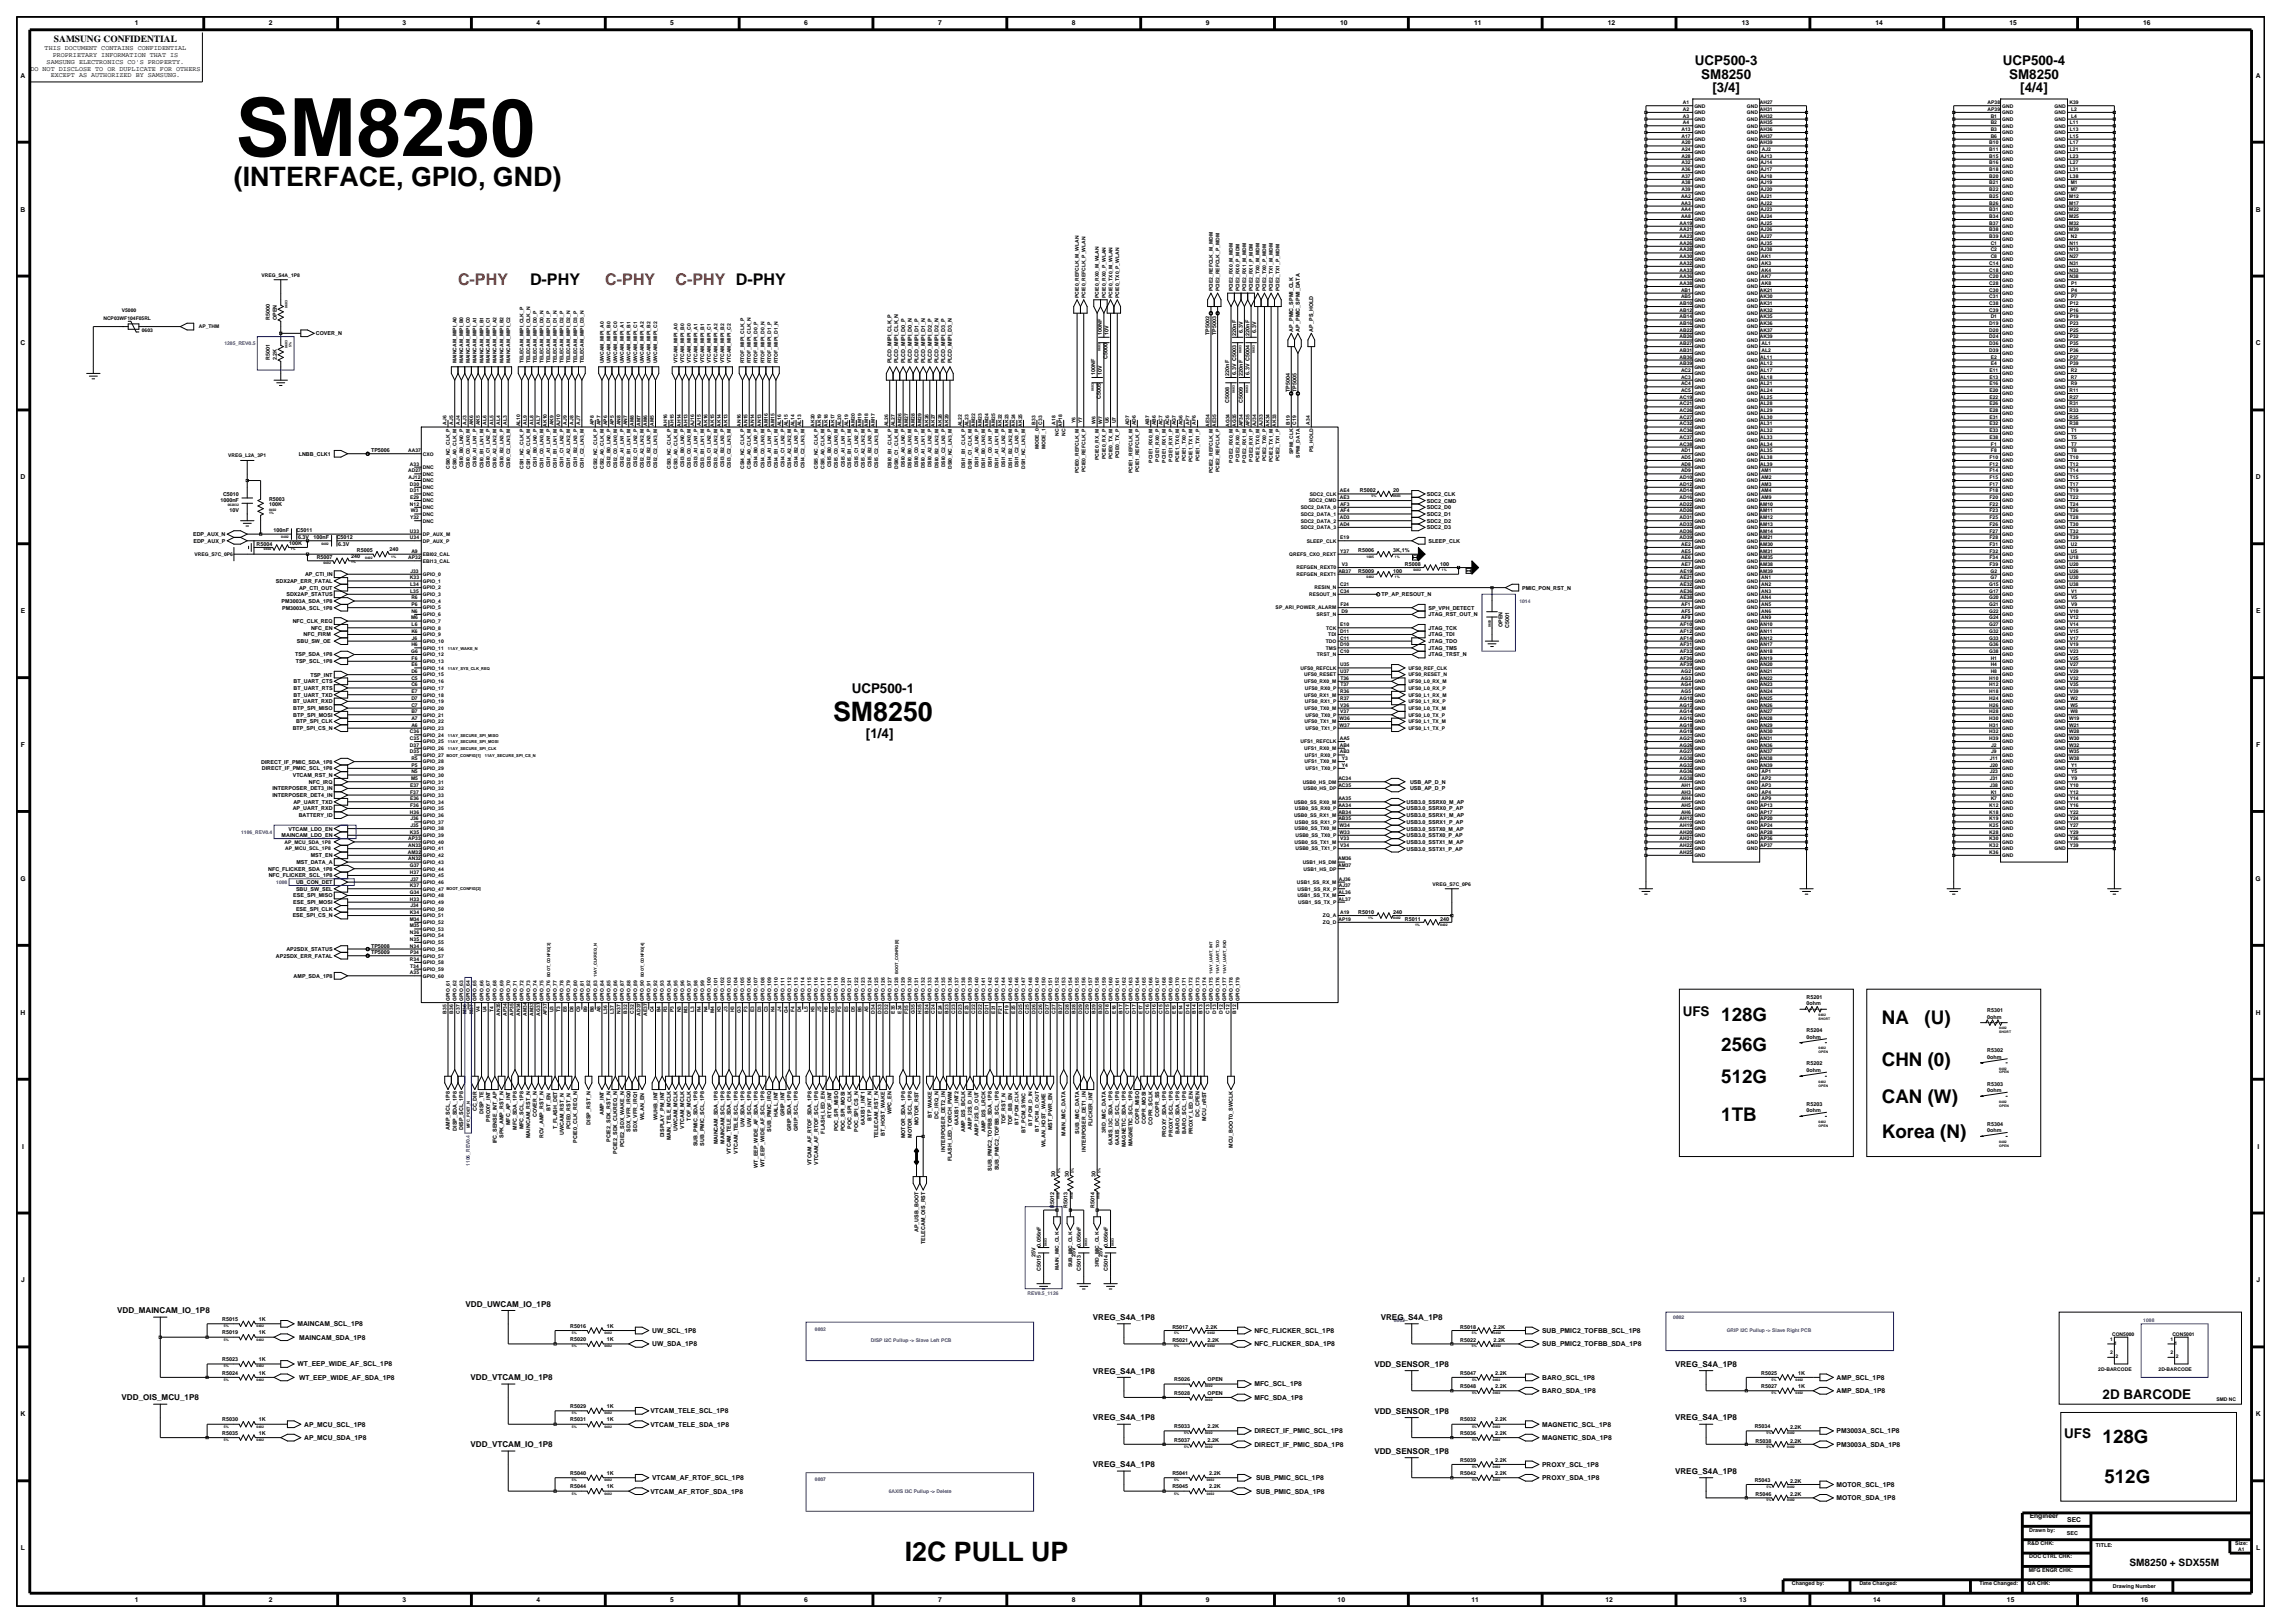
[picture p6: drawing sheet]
<svg xmlns="http://www.w3.org/2000/svg" width="420mm" height="297mm" viewBox="0 0 420 297" stroke-linecap="round" stroke-linejoin="round" font-family="sans-serif">
<defs><g id="words">
<text font-size="14.7" x="43.1" y="28.5">SM8250</text>
<g font-size="4.9">
<text x="42.8" y="34">(INTERFACE, GPIO, GND)</text>
<text x="152.5" y="131.9">SM8250</text>
<text x="165.6" y="285.7">I2C PULL UP</text>
</g>
<g font-size="3.4">
<text x="315" y="186.8">128G</text>
<text x="344.4" y="187.4">NA</text>
<text x="352.2" y="187.4">(U)</text>
<text x="315" y="192.3">256G</text>
<text x="344.4" y="195.1">CHN (0)</text>
<text x="315" y="198.2">512G</text>
<text x="344.4" y="201.8">CAN (W)</text>
<text x="315" y="205.2">1TB</text>
<text x="344.4" y="208.3">Korea (N)</text>
<text x="384.8" y="264">128G</text>
<text x="385.1" y="271.3">512G</text>
</g>
<g font-size="2.9" fill="#f00">
<text x="83.8" y="52.1">C-PHY</text>
<text x="110.8" y="52.1">C-PHY</text>
<text x="123.6" y="52.1">C-PHY D-PHY</text>
</g>
<text font-size="2.9" x="97" y="52.1">D-PHY</text>
<g font-size="2.5">
<text x="310.2" y="12">UCP500-3</text>
<text x="366.5" y="12">UCP500-4</text>
<text x="311.3" y="14.4">SM8250</text>
<text x="313.4" y="16.9">[3/4]</text>
<text x="367.7" y="14.4">SM8250</text>
<text x="369.7" y="16.9">[4/4]</text>
<text x="155.9" y="126.8">UCP500-1</text>
<text x="158.5" y="135">[1/4]</text>
<text x="307.9" y="185.9">UFS</text>
<text x="384.8" y="256">2D BARCODE</text>
<text x="377.8" y="263.1">UFS</text>
</g>
<text font-size="1.9" x="389.7" y="286.6">SM8250 + SDX55M</text>
<text font-size="1.7" x="9.9" y="7.7">SAMSUNG CONFIDENTIAL</text>
<g font-size="1.5">
<text x="85.2" y="239.1">VDD_UWCAM_IO_1P8</text>
<text x="21.5" y="240.3">VDD_MAINCAM_IO_1P8</text>
<text x="200" y="241.5">VREG_S4A_1P8</text>
<text x="252.7" y="241.5">VREG_S4A_1P8</text>
<text x="200" y="251.3">VREG_S4A_1P8</text>
<text x="251.5" y="250.1">VDD_SENSOR_1P8</text>
<text x="306.5" y="250.1">VREG_S4A_1P8</text>
<text x="22.3" y="256.2">VDD_OIS_MCU_1P8</text>
<text x="86.1" y="252.6">VDD_VTCAM_IO_1P8</text>
<text x="200" y="259.9">VREG_S4A_1P8</text>
<text x="251.5" y="258.7">VDD_SENSOR_1P8</text>
<text x="306.5" y="259.9">VREG_S4A_1P8</text>
<text x="86.1" y="264.8">VDD_VTCAM_IO_1P8</text>
<text x="200" y="268.5">VREG_S4A_1P8</text>
<text x="251.5" y="266.1">VDD_SENSOR_1P8</text>
<text x="306.5" y="269.7">VREG_S4A_1P8</text>
</g>
<g font-size="1.2">
<text x="24.7" y="4.7">1</text>
<text x="49.2" y="4.7">2</text>
<text x="73.7" y="4.7">3</text>
<text x="98.2" y="4.7">4</text>
<text x="122.7" y="4.7">5</text>
<text x="147.2" y="4.7">6</text>
<text x="171.7" y="4.7">7</text>
<text x="196.2" y="4.7">8</text>
<text x="220.7" y="4.7">9</text>
<text x="245.3" y="4.7">10</text>
<text x="269.8" y="4.7">11</text>
<text x="294.3" y="4.7">12</text>
<text x="318.7" y="4.7">13</text>
<text x="343.2" y="4.7">14</text>
<text x="367.7" y="4.7">15</text>
<text x="392.2" y="4.7">16</text>
<text x="8.2" y="9.2">THIS DOCUMENT CONTAINS CONFIDENTIAL</text>
<text x="8.5" y="11.7">SAMSUNG ELECTRONICS CO'S PROPERTY.</text>
<text x="9.6" y="10.5">PROPRIETARY INFORMATION THAT IS</text>
<text x="3.8" y="14.2">A</text>
<text x="5.6" y="12.9">DO NOT DISCLOSE TO OR DUPLICATE FOR OTHERS</text>
<text x="9.3" y="14.1">EXCEPT AS AUTHORIZED BY SAMSUNG.</text>
<text x="412.8" y="14.2">A</text>
<text x="3.8" y="38.7">B</text>
<text x="412.8" y="38.7">B</text>
<text x="3.8" y="63.2">C</text>
<text x="412.8" y="63.2">C</text>
<text x="3.8" y="87.7">D</text>
<text x="412.8" y="87.7">D</text>
<text x="3.8" y="112.2">E</text>
<text x="412.9" y="112.2">E</text>
<text x="3.8" y="136.7">F</text>
<text x="412.9" y="136.7">F</text>
<text x="3.7" y="161.2">G</text>
<text x="412.8" y="161.2">G</text>
<text x="3.8" y="185.7">H</text>
<text x="412.8" y="185.7">H</text>
<text x="4" y="210.2">I</text>
<text x="413.1" y="210.2">I</text>
<text x="3.9" y="234.7">J</text>
<text x="412.9" y="234.7">J</text>
<text x="54.4" y="242.7">MAINCAM_SCL_1P8</text>
<text x="54.7" y="245.1">MAINCAM_SDA_1P8</text>
<text x="119.3" y="243.9">UW_SCL_1P8</text>
<text x="229.6" y="243.9">NFC_FLICKER_SCL_1P8</text>
<text x="282.2" y="243.9">SUB_PMIC2_TOFBB_SCL_1P8</text>
<text x="54.4" y="250">WT_EEP_WIDE_AF_SCL_1P8</text>
<text x="119.3" y="246.4">UW_SDA_1P8</text>
<text x="229.6" y="246.4">NFC_FLICKER_SDA_1P8</text>
<text x="282.2" y="246.4">SUB_PMIC2_TOFBB_SDA_1P8</text>
<text x="54.7" y="252.5">WT_EEP_WIDE_AF_SDA_1P8</text>
<text x="229.6" y="256.2">MFC_SDA_1P8</text>
<text x="229.6" y="253.7">MFC_SCL_1P8</text>
<text x="282.2" y="254.9">BARO_SDA_1P8</text>
<text x="282.2" y="252.5">BARO_SCL_1P8</text>
<text x="336.1" y="254.9">AMP_SDA_1P8</text>
<text x="336.1" y="252.5">AMP_SCL_1P8</text>
<text x="3.8" y="259.2">K</text>
<text x="55.7" y="263.5">AP_MCU_SDA_1P8</text>
<text x="55.7" y="261.1">AP_MCU_SCL_1P8</text>
<text x="119" y="258.6">VTCAM_TELE_SCL_1P8</text>
<text x="119" y="261.1">VTCAM_TELE_SDA_1P8</text>
<text x="229.6" y="262.3">DIRECT_IF_PMIC_SCL_1P8</text>
<text x="282.2" y="263.5">MAGNETIC_SDA_1P8</text>
<text x="282.2" y="261.1">MAGNETIC_SCL_1P8</text>
<text x="336.1" y="262.3">PM3003A_SCL_1P8</text>
<text x="412.8" y="259.2">K</text>
<text x="229.6" y="264.7">DIRECT_IF_PMIC_SDA_1P8</text>
<text x="282.2" y="268.4">PROXY_SCL_1P8</text>
<text x="336.1" y="264.7">PM3003A_SDA_1P8</text>
<text x="119" y="273.3">VTCAM_AF_RTOF_SDA_1P8</text>
<text x="119.3" y="270.8">VTCAM_AF_RTOF_SCL_1P8</text>
<text x="229.9" y="273.3">SUB_PMIC_SDA_1P8</text>
<text x="229.9" y="270.8">SUB_PMIC_SCL_1P8</text>
<text x="282.2" y="270.8">PROXY_SDA_1P8</text>
<text x="336.1" y="272.1">MOTOR_SCL_1P8</text>
<text x="336.1" y="274.5">MOTOR_SDA_1P8</text>
<text x="371.4" y="277.8">Engineer</text>
<text x="378.3" y="278.4">SEC</text>
<text x="3.8" y="283.7">L</text>
<text x="412.9" y="283.7">L</text>
<text x="24.7" y="293.2">1</text>
<text x="49.2" y="293.2">2</text>
<text x="73.7" y="293.2">3</text>
<text x="98.2" y="293.2">4</text>
<text x="122.7" y="293.2">5</text>
<text x="147.2" y="293.2">6</text>
<text x="171.7" y="293.2">7</text>
<text x="196.2" y="293.2">8</text>
<text x="220.7" y="293.2">9</text>
<text x="244.8" y="293.2">10</text>
<text x="269.3" y="293.2">11</text>
<text x="293.8" y="293.2">12</text>
<text x="318.3" y="293.2">13</text>
<text x="342.8" y="293.2">14</text>
<text x="367.3" y="293.2">15</text>
<text x="391.8" y="293.2">16</text>
</g>
<g font-size="1">
<text x="49.4" y="58.5" transform="rotate(-90 49.4 58.5)">R5000</text>
<text x="50.6" y="58.5" transform="rotate(-90 50.6 58.5)">OPEN</text>
<text x="49.4" y="65.9" transform="rotate(-90 49.4 65.9)">R5001</text>
<text x="50.6" y="65.9" transform="rotate(-90 50.6 65.9)">2.2K</text>
<text x="57.8" y="61.3">COVER_N</text>
<text x="201.6" y="61.2" transform="rotate(-90 201.6 61.2)">100NF</text>
<text x="202.7" y="65.7" transform="rotate(-90 202.7 65.7)">C5000</text>
<text x="202.9" y="61.2" transform="rotate(-90 202.9 61.2)">10V</text>
<text x="221.4" y="61.3" transform="rotate(-90 221.4 61.3)">TP5002</text>
<text x="222.6" y="61.3" transform="rotate(-90 222.6 61.3)">TP5003</text>
<text x="226.2" y="61.4" transform="rotate(-90 226.2 61.4)">220nF</text>
<text x="227.4" y="60.9" transform="rotate(-90 227.4 60.9)">6.3V</text>
<text x="228.7" y="61.4" transform="rotate(-90 228.7 61.4)">220nF</text>
<text x="229.9" y="60.9" transform="rotate(-90 229.9 60.9)">6.3V</text>
<text x="236.7" y="60.7" transform="rotate(-90 236.7 60.7)">AP_PMIC_SPMI_CLK</text>
<text x="237.9" y="60.7" transform="rotate(-90 237.9 60.7)">AP_PMIC_SPMI_DATA</text>
<text x="240.3" y="60.7" transform="rotate(-90 240.3 60.7)">AP_PS_HOLD</text>
<text x="163.2" y="66.5" transform="rotate(-90 163.2 66.5)">PLCD_MIPI_CLK_P</text>
<text x="164.4" y="66.5" transform="rotate(-90 164.4 66.5)">PLCD_MIPI_CLK_N</text>
<text x="165.6" y="66.5" transform="rotate(-90 165.6 66.5)">PLCD_MIPI_D0_P</text>
<text x="166.8" y="66.5" transform="rotate(-90 166.8 66.5)">PLCD_MIPI_D0_N</text>
<text x="168.1" y="66.5" transform="rotate(-90 168.1 66.5)">PLCD_MIPI_D1_P</text>
<text x="169.3" y="66.5" transform="rotate(-90 169.3 66.5)">PLCD_MIPI_D1_N</text>
<text x="170.5" y="66.5" transform="rotate(-90 170.5 66.5)">PLCD_MIPI_D2_P</text>
<text x="171.8" y="66.5" transform="rotate(-90 171.8 66.5)">PLCD_MIPI_D2_N</text>
<text x="173" y="66.5" transform="rotate(-90 173 66.5)">PLCD_MIPI_D3_P</text>
<text x="174.2" y="66.5" transform="rotate(-90 174.2 66.5)">PLCD_MIPI_D3_N</text>
<text x="200.4" y="68.6" transform="rotate(-90 200.4 68.6)">100NF</text>
<text x="201.6" y="68.6" transform="rotate(-90 201.6 68.6)">10V</text>
<text x="225" y="68.7" transform="rotate(-90 225 68.7)">220nF</text>
<text x="226.2" y="68.5" transform="rotate(-90 226.2 68.5)">6.3V C5003</text>
<text x="227.4" y="68.7" transform="rotate(-90 227.4 68.7)">220nF</text>
<text x="228.7" y="68.5" transform="rotate(-90 228.7 68.5)">6.3V C5004</text>
<text x="236" y="71.7" transform="rotate(-90 236 71.7)">TP5004</text>
<text x="237.3" y="71.7" transform="rotate(-90 237.3 71.7)">TP5005</text>
<text x="201.4" y="73" transform="rotate(-90 201.4 73)">C5005</text>
<text x="225" y="73.7" transform="rotate(-90 225 73.7)">C5008</text>
<text x="227.4" y="73.7" transform="rotate(-90 227.4 73.7)">C5009</text>
<text x="54.7" y="83.4">LNBB_CLK1</text>
<text x="67.9" y="82.8">TP5006</text>
<text x="40.3" y="91.9">1000nF</text>
<text x="40.8" y="90.7">C5010</text>
<text x="42" y="93.8">10V</text>
<text x="49.2" y="92.5">100K</text>
<text x="49.2" y="91.6">R5003</text>
<text x="248.8" y="90.1">R5002</text>
<text x="255" y="90.1">20</text>
<text x="261.1" y="93.2">SDC2_D0</text>
<text x="261.1" y="94.4">SDC2_D1</text>
<text x="261.1" y="95.6">SDC2_D2</text>
<text x="261.1" y="90.7">SDC2_CLK</text>
<text x="261.1" y="92">SDC2_CMD</text>
<text x="35.3" y="98.1">EDP_AUX_N</text>
<text x="35.4" y="99.3">EDP_AUX_P</text>
<text x="46.9" y="99.9">R5004</text>
<text x="50" y="97.4">100nF</text>
<text x="52.9" y="99.7">100K</text>
<text x="54.3" y="97.4">C5011</text>
<text x="54.6" y="98.7">6.3V</text>
<text x="57.4" y="98.7">100nF</text>
<text x="61.6" y="98.7">C5012</text>
<text x="61.9" y="99.9">6.3V</text>
<text x="65.3" y="101.1">R5005</text>
<text x="71.3" y="100.9">240</text>
<text x="248.5" y="101.1">R5006</text>
<text x="255" y="101.1">3K,1%</text>
<text x="261.1" y="96.9">SDC2_D3</text>
<text x="261.4" y="99.3">SLEEP_CLK</text>
<text x="50.5" y="106.7">SDX2AP_ERR_FATAL</text>
<text x="54.7" y="107.9">AP_CTI_OUT</text>
<text x="55.8" y="105.4">AP_CTI_IN</text>
<text x="58" y="102.3">R5007</text>
<text x="64.2" y="102.1">240</text>
<text x="248.5" y="104.8">R5009</text>
<text x="255" y="104.8">100</text>
<text x="257.1" y="103.5">R5008</text>
<text x="263.6" y="103.5">100</text>
<text x="278.6" y="107.9">PMIC_PON_RST_N</text>
<text x="51.5" y="110.3">PM3003A_SDA_1P8</text>
<text x="51.6" y="111.6">PM3003A_SCL_1P8</text>
<text x="52.4" y="109.1">SDX2AP_STATUS</text>
<text x="252.8" y="109.1">TP_AP_RESOUT_N</text>
<text x="261.4" y="111.6">SP_VPH_DETECT</text>
<text x="261.4" y="112.8">JTAG_RST_OUT_N</text>
<text x="53.6" y="114">NFC_CLK_REQ</text>
<text x="54.4" y="117.7">SBU_SW_OE</text>
<text x="55.6" y="116.5">NFC_FIRM</text>
<text x="56.9" y="115.2">NFC_EN</text>
<text x="261.4" y="117.7">JTAG_TDO</text>
<text x="261.4" y="115.2">JTAG_TCK</text>
<text x="261.4" y="116.5">JTAG_TDI</text>
<text x="261.4" y="118.9">JTAG_TMS</text>
<text x="275" y="114.7" transform="rotate(-90 275 114.7)">OPEN</text>
<text x="276.2" y="114.8" transform="rotate(-90 276.2 114.8)">C5001</text>
<text x="53.7" y="125">BT_UART_CTS</text>
<text x="54" y="120.1">TSP_SDA_1P8</text>
<text x="54.1" y="121.4">TSP_SCL_1P8</text>
<text x="56.8" y="123.8">TSP_INT</text>
<text x="261.4" y="120.1">JTAG_TRST_N</text>
<text x="53.6" y="128.7">BT_UART_RXD</text>
<text x="53.7" y="131.1">BTP_SPI_MOSI</text>
<text x="53.7" y="129.9">BTP_SPI_MISO</text>
<text x="53.7" y="127.5">BT_UART_TXD</text>
<text x="53.7" y="126.2">BT_UART_RTS</text>
<text x="53.6" y="133.6">BTP_SPI_CS_N</text>
<text x="54.2" y="132.4">BTP_SPI_CLK</text>
<text x="47.8" y="139.7">DIRECT_IF_PMIC_SDA_1P8</text>
<text x="47.9" y="141">DIRECT_IF_PMIC_SCL_1P8</text>
<text x="53.6" y="142.2">VTCAM_RST_N</text>
<text x="56.5" y="143.4">NFC_IRQ</text>
<text x="258" y="143.4">USB_AP_D_N</text>
<text x="49.8" y="144.6">INTERPOSER_DET3_IN</text>
<text x="49.8" y="145.8">INTERPOSER_DET4_IN</text>
<text x="53.6" y="148.3">AP_UART_RXD</text>
<text x="53.7" y="147.1">AP_UART_TXD</text>
<text x="54.7" y="149.5">BATTERY_ID</text>
<text x="257.4" y="148.3">USB3.0_SSRX0_P_AP</text>
<text x="257.4" y="147.1">USB3.0_SSRX0_M_AP</text>
<text x="257.4" y="149.5">USB3.0_SSRX1_M_AP</text>
<text x="258" y="144.6">USB_AP_D_P</text>
<text x="51.5" y="153.2">MAINCAM_LDO_EN</text>
<text x="52.8" y="152">VTCAM_LDO_EN</text>
<text x="257.4" y="153.2">USB3.0_SSTX0_P_AP</text>
<text x="257.4" y="152">USB3.0_SSTX0_M_AP</text>
<text x="257.4" y="155.6">USB3.0_SSTX1_P_AP</text>
<text x="257.4" y="154.4">USB3.0_SSTX1_M_AP</text>
<text x="257.4" y="150.7">USB3.0_SSRX1_P_AP</text>
<text x="49.1" y="159.3">NFC_FLICKER_SDA_1P8</text>
<text x="49.2" y="160.6">NFC_FLICKER_SCL_1P8</text>
<text x="54.2" y="161.8">UB_CON_DET</text>
<text x="54.2" y="158.1">MST_DATA_A</text>
<text x="56.9" y="156.9">MST_EN</text>
<text x="53.6" y="167.9">ESE_SPI_CS_N</text>
<text x="53.7" y="165.4">ESE_SPI_MOSI</text>
<text x="53.7" y="164.2">ESE_SPI_MISO</text>
<text x="54.2" y="166.7">ESE_SPI_CLK</text>
<text x="54.2" y="163">SBU_SW_SEL</text>
<text x="248.5" y="167.2">R5010</text>
<text x="255" y="167.2">240</text>
<text x="67.9" y="173.4">TP5008</text>
<text x="257.1" y="168.5">R5011</text>
<text x="263.6" y="168.5">240</text>
<text x="50.5" y="175.2">AP2SDX_ERR_FATAL</text>
<text x="52.4" y="174">AP2SDX_STATUS</text>
<text x="53.7" y="178.9">AMP_SDA_1P8</text>
<text x="67.9" y="174.6">TP5009</text>
<text x="330.6" y="184">0ohm</text>
<text x="330.6" y="182.7">R5201</text>
<text x="363.7" y="185.2">R5301</text>
<text x="330.6" y="190.1">0ohm</text>
<text x="330.6" y="188.8">R5204</text>
<text x="363.7" y="186.4">0ohm</text>
<text x="330.6" y="196.2">0ohm</text>
<text x="330.6" y="195">R5202</text>
<text x="363.7" y="193.7">0ohm</text>
<text x="363.7" y="192.5">R5302</text>
<text x="87.2" y="203.4" transform="rotate(-90 87.2 203.4)">CC_DIR</text>
<text x="88.5" y="203.8" transform="rotate(-90 88.5 203.8)">DISP_TE</text>
<text x="100.7" y="203.2" transform="rotate(-90 100.7 203.2)">BT_EN</text>
<text x="163.2" y="203.9" transform="rotate(-90 163.2 203.9)">WPC_EN</text>
<text x="330.6" y="202.3">R5203</text>
<text x="330.6" y="203.5">0ohm</text>
<text x="363.7" y="198.6">R5303</text>
<text x="363.7" y="199.9">0ohm</text>
<text x="82.3" y="206.7" transform="rotate(-90 82.3 206.7)">AMP_SCL_1P8</text>
<text x="83.6" y="206.9" transform="rotate(-90 83.6 206.9)">DISP_SDA_1P8</text>
<text x="84.8" y="206.8" transform="rotate(-90 84.8 206.8)">DISP_SCL_1P8</text>
<text x="89.7" y="205.3" transform="rotate(-90 89.7 205.3)">PROXY_INT</text>
<text x="90.9" y="209.2" transform="rotate(-90 90.9 209.2)">IFC_SENSE_INT_AP</text>
<text x="92.1" y="208.3" transform="rotate(-90 92.1 208.3)">SPK_AMP_RST_N</text>
<text x="93.4" y="205.9" transform="rotate(-90 93.4 205.9)">MFC_AP_INT</text>
<text x="94.6" y="206.8" transform="rotate(-90 94.6 206.8)">MFC_SDA_1P8</text>
<text x="95.8" y="206.7" transform="rotate(-90 95.8 206.7)">MFC_SCL_1P8</text>
<text x="97.1" y="208.2" transform="rotate(-90 97.1 208.2)">MAINCAM_RST_N</text>
<text x="98.3" y="204.5" transform="rotate(-90 98.3 204.5)">COVER_N</text>
<text x="99.5" y="208.3" transform="rotate(-90 99.5 208.3)">RCV_AMP_RST_N</text>
<text x="101.9" y="206.7" transform="rotate(-90 101.9 206.7)">T_FLASH_DET</text>
<text x="103.2" y="207.7" transform="rotate(-90 103.2 207.7)">UWCAM_RST_N</text>
<text x="104.4" y="206.6" transform="rotate(-90 104.4 206.6)">PCIE0_RST_N</text>
<text x="105.6" y="209.1" transform="rotate(-90 105.6 209.1)">PCIE0_CLK_REQ_N</text>
<text x="108.1" y="205.8" transform="rotate(-90 108.1 205.8)">DISP_RST_N</text>
<text x="110.5" y="204" transform="rotate(-90 110.5 204)">AMP_INT</text>
<text x="111.7" y="208.9" transform="rotate(-90 111.7 208.9)">PCIE2_SDX_RST_N</text>
<text x="114.2" y="210" transform="rotate(-90 114.2 210)">PCIE2_SDX_WAKE_N</text>
<text x="115.4" y="207.1" transform="rotate(-90 115.4 207.1)">SDX_VFR_IRQ0</text>
<text x="116.6" y="207.1" transform="rotate(-90 116.6 207.1)">SDX_VFR_IRQ1</text>
<text x="117.9" y="204.9" transform="rotate(-90 117.9 204.9)">WLAN_EN</text>
<text x="120.3" y="204.9" transform="rotate(-90 120.3 204.9)">WUHB_INT</text>
<text x="121.5" y="208.1" transform="rotate(-90 121.5 208.1)">DISPLAY_PM_INT</text>
<text x="122.8" y="208.7" transform="rotate(-90 122.8 208.7)">MAIN_TELE_MCLK</text>
<text x="124" y="207" transform="rotate(-90 124 207)">UWCAM_MCLK</text>
<text x="125.2" y="206.6" transform="rotate(-90 125.2 206.6)">VTCAM_MCLK</text>
<text x="126.4" y="205.1" transform="rotate(-90 126.4 205.1)">TOF_MCLK</text>
<text x="127.7" y="209.7" transform="rotate(-90 127.7 209.7)">SUB_PMIC_SDA_1P8</text>
<text x="128.9" y="209.6" transform="rotate(-90 128.9 209.6)">SUB_PMIC_SCL_1P8</text>
<text x="131.3" y="209.4" transform="rotate(-90 131.3 209.4)">MAINCAM_SDA_1P8</text>
<text x="132.6" y="209.3" transform="rotate(-90 132.6 209.3)">MAINCAM_SCL_1P8</text>
<text x="136.2" y="206.3" transform="rotate(-90 136.2 206.3)">UW_SDA_1P8</text>
<text x="137.5" y="206.2" transform="rotate(-90 137.5 206.2)">UW_SCL_1P8</text>
<text x="141.1" y="207.1" transform="rotate(-90 141.1 207.1)">SUB_PMIC_IRQ</text>
<text x="142.3" y="204.5" transform="rotate(-90 142.3 204.5)">HALL_INT</text>
<text x="143.6" y="204.2" transform="rotate(-90 143.6 204.2)">GRIP_INT</text>
<text x="144.8" y="207" transform="rotate(-90 144.8 207)">GRIP_SDA_1P8</text>
<text x="146" y="206.9" transform="rotate(-90 146 206.9)">GRIP_SCL_1P8</text>
<text x="150.9" y="207.4" transform="rotate(-90 150.9 207.4)">FLASH_LED_EN</text>
<text x="152.2" y="204.5" transform="rotate(-90 152.2 204.5)">RTOF_INT</text>
<text x="153.4" y="207" transform="rotate(-90 153.4 207)">POC_SPI_MISO</text>
<text x="154.6" y="207" transform="rotate(-90 154.6 207)">POC_SPI_MOSI</text>
<text x="155.8" y="206.6" transform="rotate(-90 155.8 206.6)">POC_SPI_CLK</text>
<text x="157.1" y="207.2" transform="rotate(-90 157.1 207.2)">POC_SPI_CS_N</text>
<text x="158.3" y="205.8" transform="rotate(-90 158.3 205.8)">6AXIS1_INT1</text>
<text x="159.5" y="205.1" transform="rotate(-90 159.5 205.1)">BTP_INT_N</text>
<text x="160.7" y="208.3" transform="rotate(-90 160.7 208.3)">TELECAM_RST_N</text>
<text x="161.9" y="207.9" transform="rotate(-90 161.9 207.9)">BT_HOST_WAKE</text>
<text x="165.6" y="208.3" transform="rotate(-90 165.6 208.3)">MOTOR_SDA_1P8</text>
<text x="166.8" y="208.2" transform="rotate(-90 166.8 208.2)">MOTOR_SCL_1P8</text>
<text x="168.1" y="205.9" transform="rotate(-90 168.1 205.9)">MOTOR_RST</text>
<text x="170.5" y="204.6" transform="rotate(-90 170.5 204.6)">BT_WAKE</text>
<text x="171.8" y="204.7" transform="rotate(-90 171.8 204.7)">DC_IRQ_N</text>
<text x="175.4" y="205.8" transform="rotate(-90 175.4 205.8)">6AXIS1_INT2</text>
<text x="176.7" y="207.2" transform="rotate(-90 176.7 207.2)">AMP_I2S_BCLK</text>
<text x="177.9" y="206.7" transform="rotate(-90 177.9 206.7)">AMP_I2S_D_IN</text>
<text x="179.1" y="207.8" transform="rotate(-90 179.1 207.8)">AMP_I2S_D_OUT</text>
<text x="180.3" y="207.2" transform="rotate(-90 180.3 207.2)">AMP_I2S_LRCK</text>
<text x="184" y="205.8" transform="rotate(-90 184 205.8)">TOF_RST_N</text>
<text x="185.2" y="205.9" transform="rotate(-90 185.2 205.9)">TOF_BB_EN</text>
<text x="187.7" y="207.3" transform="rotate(-90 187.7 207.3)">BT_PCM_SYNC</text>
<text x="191.3" y="209.8" transform="rotate(-90 191.3 209.8)">WLAN_HOST_WAKE</text>
<text x="192.6" y="206.8" transform="rotate(-90 192.6 206.8)">MST_PWR_EN</text>
<text x="195" y="207.9" transform="rotate(-90 195 207.9)">MAIN_MIC_DATA</text>
<text x="197.5" y="207.4" transform="rotate(-90 197.5 207.4)">SUB_MIC_DATA</text>
<text x="199.9" y="206.1" transform="rotate(-90 199.9 206.1)">FLICKER_INT</text>
<text x="202.4" y="207.3" transform="rotate(-90 202.4 207.3)">3RD_MIC_DATA</text>
<text x="203.6" y="209.6" transform="rotate(-90 203.6 209.6)">6AXIS_I3C_SDA_1P8</text>
<text x="204.8" y="209.5" transform="rotate(-90 204.8 209.5)">6AXIS_I3C_SCL_1P8</text>
<text x="206" y="209.9" transform="rotate(-90 206 209.9)">MAGNETIC_SDA_1P8</text>
<text x="207.3" y="209.8" transform="rotate(-90 207.3 209.8)">MAGNETIC_SCL_1P8</text>
<text x="208.5" y="205.6" transform="rotate(-90 208.5 205.6)">COPR_MISO</text>
<text x="209.7" y="205.6" transform="rotate(-90 209.7 205.6)">COPR_MOSI</text>
<text x="210.9" y="205.8" transform="rotate(-90 210.9 205.8)">COPR_SCLK</text>
<text x="212.2" y="204.4" transform="rotate(-90 212.2 204.4)">COPR_SS</text>
<text x="213.4" y="208.1" transform="rotate(-90 213.4 208.1)">PROXY_SDA_1P8</text>
<text x="214.6" y="208" transform="rotate(-90 214.6 208)">PROXY_SCL_1P8</text>
<text x="215.8" y="207.5" transform="rotate(-90 215.8 207.5)">BARO_SDA_1P8</text>
<text x="217.1" y="207.4" transform="rotate(-90 217.1 207.4)">BARO_SCL_1P8</text>
<text x="218.3" y="207.6" transform="rotate(-90 218.3 207.6)">PROXY_LED_EN</text>
<text x="219.5" y="204.4" transform="rotate(-90 219.5 204.4)">DC_CPEN</text>
<text x="220.7" y="205.1" transform="rotate(-90 220.7 205.1)">MCU_nRST</text>
<text x="363.7" y="206">R5304</text>
<text x="363.7" y="207.2">0ohm</text>
<text x="113" y="211.1" transform="rotate(-90 113 211.1)">PCIE2_SDX_CLKREQ_N</text>
<text x="133.8" y="211.2" transform="rotate(-90 133.8 211.2)">VTCAM_TELE_SDA_1P8</text>
<text x="135" y="211.1" transform="rotate(-90 135 211.1)">VTCAM_TELE_SCL_1P8</text>
<text x="138.7" y="213.7" transform="rotate(-90 138.7 213.7)">WT_EEP_WIDE_AF_SDA_1P8</text>
<text x="139.9" y="213.6" transform="rotate(-90 139.9 213.6)">WT_EEP_WIDE_AF_SCL_1P8</text>
<text x="148.5" y="213.2" transform="rotate(-90 148.5 213.2)">VTCAM_AF_RTOF_SDA_1P8</text>
<text x="149.7" y="213.1" transform="rotate(-90 149.7 213.1)">VTCAM_AF_RTOF_SCL_1P8</text>
<text x="173" y="210.7" transform="rotate(-90 173 210.7)">INTERPOSER_DET2_IN</text>
<text x="174.2" y="212.5" transform="rotate(-90 174.2 212.5)">FLASH_LED_TORCH_PWM</text>
<text x="181.5" y="214.2" transform="rotate(-90 181.5 214.2)">SUB_PMIC2_TOFBB_SDA_1P8</text>
<text x="182.8" y="214.1" transform="rotate(-90 182.8 214.1)">SUB_PMIC2_TOFBB_SCL_1P8</text>
<text x="193.1" y="215.3" transform="rotate(-90 193.1 215.3)">30</text>
<text x="195.6" y="215.3" transform="rotate(-90 195.6 215.3)">30</text>
<text x="198.7" y="210.7" transform="rotate(-90 198.7 210.7)">INTERPOSER_DET1_IN</text>
<text x="200.5" y="215.3" transform="rotate(-90 200.5 215.3)">30</text>
<text x="225.6" y="210.1" transform="rotate(-90 225.6 210.1)">MCU_BOOT0_SWCLK</text>
<text x="192.9" y="221" transform="rotate(-90 192.9 221)">R5012</text>
<text x="195.4" y="221" transform="rotate(-90 195.4 221)">R5013</text>
<text x="200.3" y="221" transform="rotate(-90 200.3 221)">R5014</text>
<text x="168.1" y="225.5" transform="rotate(-90 168.1 225.5)">AP_USB_BOOT</text>
<text x="169.3" y="227.6" transform="rotate(-90 169.3 227.6)">TELECAM_OIS_RST</text>
<text x="189.5" y="230" transform="rotate(-90 189.5 230)">25V</text>
<text x="190.5" y="232.6" transform="rotate(-90 190.5 232.6)">C5015</text>
<text x="190.5" y="228.2" transform="rotate(-90 190.5 228.2)">0.056nF</text>
<text x="196.8" y="230" transform="rotate(-90 196.8 230)">25V</text>
<text x="197.8" y="232.6" transform="rotate(-90 197.8 232.6)">C5013</text>
<text x="197.8" y="228.2" transform="rotate(-90 197.8 228.2)">0.056nF</text>
<text x="201.7" y="230" transform="rotate(-90 201.7 230)">25V</text>
<text x="202.7" y="232.6" transform="rotate(-90 202.7 232.6)">C5014</text>
<text x="202.7" y="228.2" transform="rotate(-90 202.7 228.2)">0.056nF</text>
<text x="40.7" y="241.7">R5015</text>
<text x="40.7" y="244.2">R5019</text>
<text x="47.4" y="241.7">1K</text>
<text x="47.4" y="244.2">1K</text>
<text x="104.3" y="242.9">R5016</text>
<text x="104.3" y="245.4">R5020</text>
<text x="111.1" y="242.9">1K</text>
<text x="111.1" y="245.4">1K</text>
<text x="214.6" y="245.6">R5021</text>
<text x="214.6" y="243.2">R5017</text>
<text x="220.7" y="243.2">2.2K</text>
<text x="221" y="245.6">2.2K</text>
<text x="267.2" y="243.2">R5018</text>
<text x="267.2" y="245.6">R5022</text>
<text x="273.3" y="243.2">2.2K</text>
<text x="273.3" y="245.6">2.2K</text>
<text x="40.7" y="251.5">R5024</text>
<text x="40.7" y="249.1">R5023</text>
<text x="47.4" y="251.5">1K</text>
<text x="47.4" y="249.1">1K</text>
<text x="267.2" y="251.5">R5047</text>
<text x="273.6" y="251.5">2.2K</text>
<text x="322.3" y="251.5">R5025</text>
<text x="329.1" y="251.5">1K</text>
<text x="104.3" y="257.7">R5029</text>
<text x="111.1" y="257.7">1K</text>
<text x="214.9" y="255.2">R5028</text>
<text x="214.9" y="252.8">R5026</text>
<text x="221" y="255.2">OPEN</text>
<text x="221" y="252.8">OPEN</text>
<text x="267.2" y="254">R5048</text>
<text x="273.6" y="254">2.2K</text>
<text x="322.3" y="254">R5027</text>
<text x="329.1" y="254">1K</text>
<text x="40.7" y="260.1">R5030</text>
<text x="40.7" y="262.5">R5035</text>
<text x="47.4" y="260.1">1K</text>
<text x="47.4" y="262.5">1K</text>
<text x="104.3" y="260.1">R5031</text>
<text x="111.1" y="260.1">1K</text>
<text x="214.9" y="263.8">R5037</text>
<text x="214.9" y="261.3">R5033</text>
<text x="221" y="263.8">2.2K</text>
<text x="221" y="261.3">2.2K</text>
<text x="267.2" y="260.1">R5032</text>
<text x="267.2" y="262.5">R5036</text>
<text x="273.6" y="260.1">2.2K</text>
<text x="273.6" y="262.5">2.2K</text>
<text x="321.1" y="261.3">R5034</text>
<text x="321.3" y="264">R5038</text>
<text x="327.6" y="264">2.2K</text>
<text x="327.6" y="261.5">2.2K</text>
<text x="104.3" y="269.9">R5040</text>
<text x="111.1" y="269.9">1K</text>
<text x="214.6" y="269.9">R5041</text>
<text x="221.3" y="269.9">2.2K</text>
<text x="267.2" y="267.4">R5039</text>
<text x="267.2" y="269.9">R5042</text>
<text x="273.6" y="267.4">2.2K</text>
<text x="273.6" y="269.9">2.2K</text>
<text x="104.3" y="272.3">R5044</text>
<text x="111.1" y="272.3">1K</text>
<text x="214.6" y="272.3">R5045</text>
<text x="221.3" y="272.3">2.2K</text>
<text x="321.1" y="271.1">R5043</text>
<text x="321.3" y="273.8">R5046</text>
<text x="327.6" y="273.8">2.2K</text>
<text x="327.6" y="271.3">2.2K</text>
<text x="371.4" y="280.2">Drawn by:</text>
<text x="378.3" y="280.9">SEC</text>
<text x="371" y="282.7">R&amp;D CHK:</text>
<text x="371.3" y="287.6">MFG ENGR CHK:</text>
<text x="371.4" y="285.2">DOC CTRL CHK:</text>
<text x="383.6" y="283">TITLE:</text>
<text x="409.1" y="282.7">Size:</text>
<text x="327.9" y="290.1">Changed by:</text>
<text x="340.3" y="290.1">Date Changed:</text>
<text x="362.2" y="290.1">Time Changed:</text>
<text x="371.1" y="290.1">QA CHK:</text>
<text x="386.7" y="290.6">Drawing Number</text>
</g>
<g font-size=".9">
<text x="307.7" y="24">A13</text>
<text x="308" y="22.7">A4</text>
<text x="308" y="20.3">A2</text>
<text x="308" y="21.5">A3</text>
<text x="308" y="19.1">A1</text>
<text x="310.1" y="23.3">GND</text>
<text x="310.1" y="20.9">GND</text>
<text x="310.1" y="22.1">GND</text>
<text x="310.1" y="19.7">GND</text>
<text x="319.7" y="23.3">GND</text>
<text x="319.7" y="19.7">GND</text>
<text x="319.7" y="20.9">GND</text>
<text x="319.7" y="22.1">GND</text>
<text x="322.1" y="22.7">AH35</text>
<text x="322.1" y="24">AH36</text>
<text x="322.1" y="19.1">AH27</text>
<text x="322.1" y="20.3">AH31</text>
<text x="322.1" y="21.5">AH32</text>
<text x="363.7" y="19.1">AP38</text>
<text x="363.7" y="20.3">AP39</text>
<text x="364.3" y="24">B3</text>
<text x="364.3" y="22.7">B2</text>
<text x="364.3" y="21.5">B1</text>
<text x="366.4" y="23.3">GND</text>
<text x="366.4" y="19.7">GND</text>
<text x="366.4" y="20.9">GND</text>
<text x="366.4" y="22.1">GND</text>
<text x="376" y="22.1">GND</text>
<text x="376" y="20.9">GND</text>
<text x="376" y="19.7">GND</text>
<text x="376" y="23.3">GND</text>
<text x="378.7" y="19.1">K39</text>
<text x="378.8" y="22.7">L11</text>
<text x="378.8" y="24">L13</text>
<text x="379.1" y="21.5">L4</text>
<text x="379.1" y="20.3">L2</text>
<text x="307.7" y="25.2">A17</text>
<text x="307.7" y="26.4">A20</text>
<text x="307.7" y="27.6">A24</text>
<text x="307.7" y="28.9">A28</text>
<text x="310.1" y="24.6">GND</text>
<text x="310.1" y="25.8">GND</text>
<text x="310.1" y="27">GND</text>
<text x="310.1" y="28.3">GND</text>
<text x="310.1" y="29.5">GND</text>
<text x="319.7" y="28.3">GND</text>
<text x="319.7" y="24.6">GND</text>
<text x="319.7" y="25.8">GND</text>
<text x="319.7" y="27">GND</text>
<text x="319.7" y="29.5">GND</text>
<text x="322.1" y="25.2">AH37</text>
<text x="322.1" y="26.4">AH39</text>
<text x="322.2" y="28.9">AJ13</text>
<text x="322.4" y="27.6">AJ2</text>
<text x="364.1" y="27.6">B11</text>
<text x="364.1" y="28.9">B15</text>
<text x="364.1" y="26.4">B10</text>
<text x="364.3" y="25.2">B6</text>
<text x="366.4" y="25.8">GND</text>
<text x="366.4" y="24.6">GND</text>
<text x="366.4" y="27">GND</text>
<text x="366.4" y="28.3">GND</text>
<text x="366.4" y="29.5">GND</text>
<text x="376" y="24.6">GND</text>
<text x="376" y="25.8">GND</text>
<text x="376" y="27">GND</text>
<text x="376" y="28.3">GND</text>
<text x="376" y="29.5">GND</text>
<text x="378.8" y="25.2">L15</text>
<text x="378.8" y="26.4">L17</text>
<text x="378.8" y="27.6">L21</text>
<text x="378.8" y="28.9">L23</text>
<text x="307.7" y="31.3">A36</text>
<text x="307.7" y="32.5">A37</text>
<text x="307.7" y="33.8">A38</text>
<text x="307.7" y="35">A39</text>
<text x="307.7" y="30.1">A32</text>
<text x="310.1" y="31.9">GND</text>
<text x="310.1" y="33.2">GND</text>
<text x="310.1" y="34.4">GND</text>
<text x="310.1" y="35.6">GND</text>
<text x="310.1" y="30.7">GND</text>
<text x="319.7" y="30.7">GND</text>
<text x="319.7" y="31.9">GND</text>
<text x="319.7" y="33.2">GND</text>
<text x="319.7" y="34.4">GND</text>
<text x="319.7" y="35.6">GND</text>
<text x="322.2" y="30.1">AJ14</text>
<text x="322.2" y="31.3">AJ17</text>
<text x="322.2" y="32.5">AJ18</text>
<text x="322.2" y="33.8">AJ19</text>
<text x="322.2" y="35">AJ20</text>
<text x="364.1" y="30.1">B16</text>
<text x="364.1" y="31.3">B18</text>
<text x="364.1" y="32.5">B20</text>
<text x="364.1" y="33.8">B21</text>
<text x="364.1" y="35">B22</text>
<text x="366.4" y="35.6">GND</text>
<text x="366.4" y="30.7">GND</text>
<text x="366.4" y="31.9">GND</text>
<text x="366.4" y="33.2">GND</text>
<text x="366.4" y="34.4">GND</text>
<text x="376" y="35.6">GND</text>
<text x="376" y="33.2">GND</text>
<text x="376" y="34.4">GND</text>
<text x="376" y="30.7">GND</text>
<text x="376" y="31.9">GND</text>
<text x="378.8" y="30.1">L27</text>
<text x="378.8" y="31.3">L31</text>
<text x="378.8" y="32.5">L38</text>
<text x="379" y="35">M7</text>
<text x="379" y="33.8">M1</text>
<text x="307.4" y="41.1">AA19</text>
<text x="307.6" y="38.7">AA4</text>
<text x="307.6" y="39.9">AA8</text>
<text x="307.6" y="37.4">AA3</text>
<text x="307.6" y="36.2">AA2</text>
<text x="310.1" y="39.3">GND</text>
<text x="310.1" y="40.5">GND</text>
<text x="310.1" y="38">GND</text>
<text x="310.1" y="41.7">GND</text>
<text x="310.1" y="36.8">GND</text>
<text x="319.7" y="39.3">GND</text>
<text x="319.7" y="40.5">GND</text>
<text x="319.7" y="41.7">GND</text>
<text x="319.7" y="36.8">GND</text>
<text x="319.7" y="38">GND</text>
<text x="322.2" y="38.7">AJ23</text>
<text x="322.2" y="39.9">AJ24</text>
<text x="322.2" y="41.1">AJ25</text>
<text x="322.2" y="36.2">AJ21</text>
<text x="322.2" y="37.4">AJ22</text>
<text x="364.1" y="36.2">B25</text>
<text x="364.1" y="37.4">B26</text>
<text x="364.1" y="38.7">B31</text>
<text x="364.1" y="39.9">B34</text>
<text x="364.1" y="41.1">B37</text>
<text x="366.4" y="36.8">GND</text>
<text x="366.4" y="38">GND</text>
<text x="366.4" y="39.3">GND</text>
<text x="366.4" y="40.5">GND</text>
<text x="366.4" y="41.7">GND</text>
<text x="376" y="36.8">GND</text>
<text x="376" y="38">GND</text>
<text x="376" y="39.3">GND</text>
<text x="376" y="40.5">GND</text>
<text x="376" y="41.7">GND</text>
<text x="378.7" y="36.2">M12</text>
<text x="378.7" y="37.4">M17</text>
<text x="378.7" y="38.7">M22</text>
<text x="378.7" y="39.9">M25</text>
<text x="378.7" y="41.1">M32</text>
<text x="307.4" y="43.6">AA23</text>
<text x="307.4" y="44.8">AA26</text>
<text x="307.4" y="46">AA28</text>
<text x="307.4" y="47.2">AA30</text>
<text x="307.4" y="42.3">AA21</text>
<text x="310.1" y="44.2">GND</text>
<text x="310.1" y="45.4">GND</text>
<text x="310.1" y="46.6">GND</text>
<text x="310.1" y="47.8">GND</text>
<text x="310.1" y="42.9">GND</text>
<text x="319.7" y="42.9">GND</text>
<text x="319.7" y="44.2">GND</text>
<text x="319.7" y="45.4">GND</text>
<text x="319.7" y="46.6">GND</text>
<text x="319.7" y="47.8">GND</text>
<text x="322.2" y="42.3">AJ26</text>
<text x="322.2" y="43.6">AJ27</text>
<text x="322.2" y="44.8">AJ35</text>
<text x="322.2" y="46">AJ38</text>
<text x="322.3" y="47.2">AK1</text>
<text x="364.1" y="42.3">B38</text>
<text x="364.1" y="43.6">B39</text>
<text x="364.3" y="47.2">C8</text>
<text x="364.3" y="44.8">C1</text>
<text x="364.3" y="46">C2</text>
<text x="366.4" y="47.8">GND</text>
<text x="366.4" y="44.2">GND</text>
<text x="366.4" y="45.4">GND</text>
<text x="366.4" y="46.6">GND</text>
<text x="366.4" y="42.9">GND</text>
<text x="376" y="42.9">GND</text>
<text x="376" y="45.4">GND</text>
<text x="376" y="46.6">GND</text>
<text x="376" y="44.2">GND</text>
<text x="376" y="47.8">GND</text>
<text x="378.7" y="42.3">M39</text>
<text x="378.7" y="44.8">N11</text>
<text x="378.7" y="46">N13</text>
<text x="378.7" y="47.2">N27</text>
<text x="379" y="43.6">N2</text>
<text x="47.9" y="50.6">VREG_S4A_1P8</text>
<text x="221.9" y="53.3" transform="rotate(-90 221.9 53.3)">PCIE2_REFCLK_M_MDM</text>
<text x="223.2" y="53.3" transform="rotate(-90 223.2 53.3)">PCIE2_REFCLK_P_MDM</text>
<text x="225.6" y="53.3" transform="rotate(-90 225.6 53.3)">PCIE2_RX0_M_MDM</text>
<text x="226.8" y="53.3" transform="rotate(-90 226.8 53.3)">PCIE2_RX0_P_MDM</text>
<text x="228.1" y="53.3" transform="rotate(-90 228.1 53.3)">PCIE2_RX1_M_MDM</text>
<text x="229.3" y="53.3" transform="rotate(-90 229.3 53.3)">PCIE2_RX1_P_MDM</text>
<text x="230.5" y="53.3" transform="rotate(-90 230.5 53.3)">PCIE2_TX0_M_MDM</text>
<text x="231.7" y="53.3" transform="rotate(-90 231.7 53.3)">PCIE2_TX0_P_MDM</text>
<text x="233" y="53.3" transform="rotate(-90 233 53.3)">PCIE2_TX1_M_MDM</text>
<text x="234.2" y="53.3" transform="rotate(-90 234.2 53.3)">PCIE2_TX1_P_MDM</text>
<text x="307.4" y="52.1">AA38</text>
<text x="307.4" y="48.5">AA32</text>
<text x="307.4" y="49.7">AA33</text>
<text x="307.4" y="50.9">AA36</text>
<text x="307.6" y="53.4">AB1</text>
<text x="310.1" y="52.8">GND</text>
<text x="310.1" y="54">GND</text>
<text x="310.1" y="49.1">GND</text>
<text x="310.1" y="50.3">GND</text>
<text x="310.1" y="51.5">GND</text>
<text x="319.7" y="50.3">GND</text>
<text x="319.7" y="51.5">GND</text>
<text x="319.7" y="52.8">GND</text>
<text x="319.7" y="54">GND</text>
<text x="319.7" y="49.1">GND</text>
<text x="322.1" y="53.4">AK21</text>
<text x="322.3" y="49.7">AK4</text>
<text x="322.3" y="50.9">AK7</text>
<text x="322.3" y="52.1">AK8</text>
<text x="322.3" y="48.5">AK3</text>
<text x="364.1" y="48.5">C14</text>
<text x="364.1" y="49.7">C18</text>
<text x="364.1" y="50.9">C20</text>
<text x="364.1" y="52.1">C28</text>
<text x="364.1" y="53.4">C30</text>
<text x="366.4" y="54">GND</text>
<text x="366.4" y="49.1">GND</text>
<text x="366.4" y="50.3">GND</text>
<text x="366.4" y="51.5">GND</text>
<text x="366.4" y="52.8">GND</text>
<text x="376" y="54">GND</text>
<text x="376" y="51.5">GND</text>
<text x="376" y="52.8">GND</text>
<text x="376" y="49.1">GND</text>
<text x="376" y="50.3">GND</text>
<text x="378.7" y="48.5">N31</text>
<text x="378.7" y="49.7">N33</text>
<text x="378.7" y="50.9">N38</text>
<text x="379" y="53.4">P4</text>
<text x="379" y="52.1">P1</text>
<text x="18.9" y="58.5">NCP03WF104F05RL</text>
<text x="22.3" y="57">V5000</text>
<text x="197.4" y="54.6" transform="rotate(-90 197.4 54.6)">PCIE0_REFCLK_M_WLAN</text>
<text x="198.7" y="54.6" transform="rotate(-90 198.7 54.6)">PCIE0_REFCLK_P_WLAN</text>
<text x="201.1" y="54.6" transform="rotate(-90 201.1 54.6)">PCIE0_RX0_M_WLAN</text>
<text x="202.3" y="54.6" transform="rotate(-90 202.3 54.6)">PCIE0_RX0_P_WLAN</text>
<text x="203.6" y="54.6" transform="rotate(-90 203.6 54.6)">PCIE0_TX0_M_WLAN</text>
<text x="204.8" y="54.6" transform="rotate(-90 204.8 54.6)">PCIE0_TX0_P_WLAN</text>
<text x="307.4" y="55.8">AB10</text>
<text x="307.4" y="57">AB12</text>
<text x="307.4" y="58.3">AB14</text>
<text x="307.4" y="59.5">AB16</text>
<text x="307.6" y="54.6">AB5</text>
<text x="310.1" y="55.2">GND</text>
<text x="310.1" y="56.4">GND</text>
<text x="310.1" y="57.6">GND</text>
<text x="310.1" y="58.9">GND</text>
<text x="319.7" y="55.2">GND</text>
<text x="319.7" y="56.4">GND</text>
<text x="319.7" y="57.6">GND</text>
<text x="319.7" y="58.9">GND</text>
<text x="322.1" y="54.6">AK30</text>
<text x="322.1" y="55.8">AK31</text>
<text x="322.1" y="57">AK32</text>
<text x="322.1" y="58.3">AK35</text>
<text x="322.1" y="59.5">AK36</text>
<text x="364.1" y="54.6">C31</text>
<text x="364.1" y="55.8">C38</text>
<text x="364.1" y="57">C39</text>
<text x="364.1" y="59.5">D19</text>
<text x="364.3" y="58.3">D1</text>
<text x="366.4" y="55.2">GND</text>
<text x="366.4" y="56.4">GND</text>
<text x="366.4" y="57.6">GND</text>
<text x="366.4" y="58.9">GND</text>
<text x="376" y="55.2">GND</text>
<text x="376" y="56.4">GND</text>
<text x="376" y="57.6">GND</text>
<text x="376" y="58.9">GND</text>
<text x="378.8" y="55.8">P12</text>
<text x="378.8" y="57">P16</text>
<text x="378.8" y="58.3">P19</text>
<text x="378.8" y="59.5">P23</text>
<text x="379" y="54.6">P7</text>
<text x="26" y="60.7">0603</text>
<text x="36.4" y="60.1">AP_THM</text>
<text x="307.4" y="60.7">AB22</text>
<text x="307.4" y="61.9">AB26</text>
<text x="307.4" y="63.2">AB27</text>
<text x="307.4" y="64.4">AB31</text>
<text x="307.4" y="65.6">AB36</text>
<text x="310.1" y="61.3">GND</text>
<text x="310.1" y="62.5">GND</text>
<text x="310.1" y="63.8">GND</text>
<text x="310.1" y="65">GND</text>
<text x="310.1" y="60.1">GND</text>
<text x="319.7" y="65">GND</text>
<text x="319.7" y="62.5">GND</text>
<text x="319.7" y="63.8">GND</text>
<text x="319.7" y="60.1">GND</text>
<text x="319.7" y="61.3">GND</text>
<text x="322.1" y="61.9">AK39</text>
<text x="322.1" y="60.7">AK37</text>
<text x="322.1" y="65.6">AL11</text>
<text x="322.4" y="64.4">AL2</text>
<text x="322.4" y="63.2">AL1</text>
<text x="364.1" y="63.2">D36</text>
<text x="364.1" y="64.4">D39</text>
<text x="364.1" y="60.7">D20</text>
<text x="364.1" y="61.9">D24</text>
<text x="364.3" y="65.6">E2</text>
<text x="366.4" y="62.5">GND</text>
<text x="366.4" y="63.8">GND</text>
<text x="366.4" y="65">GND</text>
<text x="366.4" y="60.1">GND</text>
<text x="366.4" y="61.3">GND</text>
<text x="376" y="63.8">GND</text>
<text x="376" y="65">GND</text>
<text x="376" y="60.1">GND</text>
<text x="376" y="61.3">GND</text>
<text x="376" y="62.5">GND</text>
<text x="378.8" y="64.4">P36</text>
<text x="378.8" y="65.6">P37</text>
<text x="378.8" y="60.7">P25</text>
<text x="378.8" y="61.9">P32</text>
<text x="378.8" y="63.2">P35</text>
<text x="83.5" y="66.5" transform="rotate(-90 83.5 66.5)">MAINCAM_MIPI_A0</text>
<text x="84.8" y="66.5" transform="rotate(-90 84.8 66.5)">MAINCAM_MIPI_B0</text>
<text x="86" y="66.5" transform="rotate(-90 86 66.5)">MAINCAM_MIPI_C0</text>
<text x="87.2" y="66.5" transform="rotate(-90 87.2 66.5)">MAINCAM_MIPI_A1</text>
<text x="88.5" y="66.5" transform="rotate(-90 88.5 66.5)">MAINCAM_MIPI_B1</text>
<text x="89.7" y="66.5" transform="rotate(-90 89.7 66.5)">MAINCAM_MIPI_C1</text>
<text x="90.9" y="66.5" transform="rotate(-90 90.9 66.5)">MAINCAM_MIPI_A2</text>
<text x="92.1" y="66.5" transform="rotate(-90 92.1 66.5)">MAINCAM_MIPI_B2</text>
<text x="93.3" y="66.5" transform="rotate(-90 93.3 66.5)">MAINCAM_MIPI_C2</text>
<text x="95.8" y="66.5" transform="rotate(-90 95.8 66.5)">TELECAM_MIPI_CLK_P</text>
<text x="97" y="66.5" transform="rotate(-90 97 66.5)">TELECAM_MIPI_CLK_N</text>
<text x="98.2" y="66.5" transform="rotate(-90 98.2 66.5)">TELECAM_MIPI_D0_P</text>
<text x="99.5" y="66.5" transform="rotate(-90 99.5 66.5)">TELECAM_MIPI_D0_N</text>
<text x="100.7" y="66.5" transform="rotate(-90 100.7 66.5)">TELECAM_MIPI_D1_P</text>
<text x="101.9" y="66.5" transform="rotate(-90 101.9 66.5)">TELECAM_MIPI_D1_N</text>
<text x="103.1" y="66.5" transform="rotate(-90 103.1 66.5)">TELECAM_MIPI_D2_P</text>
<text x="104.4" y="66.5" transform="rotate(-90 104.4 66.5)">TELECAM_MIPI_D2_N</text>
<text x="105.6" y="66.5" transform="rotate(-90 105.6 66.5)">TELECAM_MIPI_D3_P</text>
<text x="106.8" y="66.5" transform="rotate(-90 106.8 66.5)">TELECAM_MIPI_D3_N</text>
<text x="110.5" y="66.5" transform="rotate(-90 110.5 66.5)">UWCAM_MIPI_A0</text>
<text x="111.7" y="66.5" transform="rotate(-90 111.7 66.5)">UWCAM_MIPI_B0</text>
<text x="112.9" y="66.5" transform="rotate(-90 112.9 66.5)">UWCAM_MIPI_C0</text>
<text x="114.2" y="66.5" transform="rotate(-90 114.2 66.5)">UWCAM_MIPI_A1</text>
<text x="115.4" y="66.5" transform="rotate(-90 115.4 66.5)">UWCAM_MIPI_B1</text>
<text x="116.6" y="66.5" transform="rotate(-90 116.6 66.5)">UWCAM_MIPI_C1</text>
<text x="117.8" y="66.5" transform="rotate(-90 117.8 66.5)">UWCAM_MIPI_A2</text>
<text x="119.1" y="66.5" transform="rotate(-90 119.1 66.5)">UWCAM_MIPI_B2</text>
<text x="120.3" y="66.5" transform="rotate(-90 120.3 66.5)">UWCAM_MIPI_C2</text>
<text x="124" y="66.5" transform="rotate(-90 124 66.5)">VTCAM_MIPI_A0</text>
<text x="125.2" y="66.5" transform="rotate(-90 125.2 66.5)">VTCAM_MIPI_B0</text>
<text x="126.4" y="66.5" transform="rotate(-90 126.4 66.5)">VTCAM_MIPI_C0</text>
<text x="127.6" y="66.5" transform="rotate(-90 127.6 66.5)">VTCAM_MIPI_A1</text>
<text x="128.9" y="66.5" transform="rotate(-90 128.9 66.5)">VTCAM_MIPI_B1</text>
<text x="130.1" y="66.5" transform="rotate(-90 130.1 66.5)">VTCAM_MIPI_C1</text>
<text x="131.3" y="66.5" transform="rotate(-90 131.3 66.5)">VTCAM_MIPI_A2</text>
<text x="132.5" y="66.5" transform="rotate(-90 132.5 66.5)">VTCAM_MIPI_B2</text>
<text x="133.7" y="66.5" transform="rotate(-90 133.7 66.5)">VTCAM_MIPI_C2</text>
<text x="136.2" y="66.5" transform="rotate(-90 136.2 66.5)">RTOF_MIPI_CLK_P</text>
<text x="137.4" y="66.5" transform="rotate(-90 137.4 66.5)">RTOF_MIPI_CLK_N</text>
<text x="138.7" y="66.5" transform="rotate(-90 138.7 66.5)">RTOF_MIPI_D0_P</text>
<text x="139.9" y="66.5" transform="rotate(-90 139.9 66.5)">RTOF_MIPI_D0_N</text>
<text x="141.1" y="66.5" transform="rotate(-90 141.1 66.5)">RTOF_MIPI_D1_P</text>
<text x="142.3" y="66.5" transform="rotate(-90 142.3 66.5)">RTOF_MIPI_D1_N</text>
<text x="307.4" y="66.8">AB39</text>
<text x="307.6" y="70.5">AC4</text>
<text x="307.6" y="71.7">AC5</text>
<text x="307.6" y="68">AC2</text>
<text x="307.6" y="69.3">AC3</text>
<text x="310.1" y="71.1">GND</text>
<text x="310.1" y="68.7">GND</text>
<text x="310.1" y="69.9">GND</text>
<text x="310.1" y="66.2">GND</text>
<text x="310.1" y="67.4">GND</text>
<text x="319.7" y="69.9">GND</text>
<text x="319.7" y="71.1">GND</text>
<text x="319.7" y="66.2">GND</text>
<text x="319.7" y="67.4">GND</text>
<text x="319.7" y="68.7">GND</text>
<text x="322.1" y="69.3">AL18</text>
<text x="322.1" y="70.5">AL21</text>
<text x="322.1" y="71.7">AL24</text>
<text x="322.1" y="66.8">AL12</text>
<text x="322.1" y="68">AL17</text>
<text x="364.1" y="68">E11</text>
<text x="364.1" y="69.3">E13</text>
<text x="364.1" y="70.5">E16</text>
<text x="364.1" y="71.7">E20</text>
<text x="364.3" y="66.8">E4</text>
<text x="366.4" y="67.4">GND</text>
<text x="366.4" y="68.7">GND</text>
<text x="366.4" y="69.9">GND</text>
<text x="366.4" y="71.1">GND</text>
<text x="366.4" y="66.2">GND</text>
<text x="376" y="69.9">GND</text>
<text x="376" y="71.1">GND</text>
<text x="376" y="66.2">GND</text>
<text x="376" y="67.4">GND</text>
<text x="376" y="68.7">GND</text>
<text x="378.7" y="71.7">R11</text>
<text x="378.8" y="66.8">P39</text>
<text x="379" y="69.3">R7</text>
<text x="379" y="70.5">R9</text>
<text x="379" y="68">R2</text>
<text x="81.7" y="77.7" transform="rotate(-90 81.7 77.7)">AJ6</text>
<text x="82.9" y="77.7" transform="rotate(-90 82.9 77.7)">AJ5</text>
<text x="84.1" y="77.7" transform="rotate(-90 84.1 77.7)">AJ4</text>
<text x="85.4" y="77.7" transform="rotate(-90 85.4 77.7)">AJ3</text>
<text x="86.6" y="77.8" transform="rotate(-90 86.6 77.8)">AK6</text>
<text x="87.8" y="77.8" transform="rotate(-90 87.8 77.8)">AK5</text>
<text x="89.1" y="77.8" transform="rotate(-90 89.1 77.8)">AL6</text>
<text x="90.3" y="77.8" transform="rotate(-90 90.3 77.8)">AL5</text>
<text x="91.5" y="77.8" transform="rotate(-90 91.5 77.8)">AL4</text>
<text x="92.7" y="77.8" transform="rotate(-90 92.7 77.8)">AL3</text>
<text x="96.4" y="77.8" transform="rotate(-90 96.4 77.8)">AL9</text>
<text x="97.6" y="77.8" transform="rotate(-90 97.6 77.8)">AL8</text>
<text x="98.9" y="77.8" transform="rotate(-90 98.9 77.8)">AL7</text>
<text x="101.3" y="77.8" transform="rotate(-90 101.3 77.8)">AK9</text>
<text x="103.7" y="77.7" transform="rotate(-90 103.7 77.7)">AJ9</text>
<text x="105" y="77.7" transform="rotate(-90 105 77.7)">AJ8</text>
<text x="106.2" y="77.7" transform="rotate(-90 106.2 77.7)">AJ7</text>
<text x="108.6" y="77.8" transform="rotate(-90 108.6 77.8)">AP8</text>
<text x="109.9" y="77.8" transform="rotate(-90 109.9 77.8)">AP7</text>
<text x="111.1" y="77.8" transform="rotate(-90 111.1 77.8)">AP6</text>
<text x="112.3" y="77.8" transform="rotate(-90 112.3 77.8)">AP5</text>
<text x="113.6" y="77.8" transform="rotate(-90 113.6 77.8)">AN8</text>
<text x="114.8" y="77.8" transform="rotate(-90 114.8 77.8)">AN7</text>
<text x="116" y="77.9" transform="rotate(-90 116 77.9)">AM8</text>
<text x="117.2" y="77.9" transform="rotate(-90 117.2 77.9)">AM7</text>
<text x="118.5" y="77.9" transform="rotate(-90 118.5 77.9)">AM6</text>
<text x="119.7" y="77.9" transform="rotate(-90 119.7 77.9)">AM5</text>
<text x="189.5" y="77.7" transform="rotate(-90 189.5 77.7)">B33</text>
<text x="190.7" y="77.7" transform="rotate(-90 190.7 77.7)">C33</text>
<text x="193.2" y="77.7" transform="rotate(-90 193.2 77.7)">A18</text>
<text x="196.8" y="77.5" transform="rotate(-90 196.8 77.5)">Y6</text>
<text x="198.1" y="77.5" transform="rotate(-90 198.1 77.5)">Y7</text>
<text x="200.5" y="77.6" transform="rotate(-90 200.5 77.6)">W6</text>
<text x="201.7" y="77.6" transform="rotate(-90 201.7 77.6)">W7</text>
<text x="202.9" y="77.5" transform="rotate(-90 202.9 77.5)">U6</text>
<text x="204.2" y="77.5" transform="rotate(-90 204.2 77.5)">U7</text>
<text x="206.6" y="77.8" transform="rotate(-90 206.6 77.8)">AD7</text>
<text x="207.9" y="77.8" transform="rotate(-90 207.9 77.8)">AD6</text>
<text x="210.3" y="77.8" transform="rotate(-90 210.3 77.8)">AB7</text>
<text x="211.5" y="77.8" transform="rotate(-90 211.5 77.8)">AB6</text>
<text x="212.8" y="77.8" transform="rotate(-90 212.8 77.8)">AC7</text>
<text x="214" y="77.8" transform="rotate(-90 214 77.8)">AC6</text>
<text x="215.2" y="77.8" transform="rotate(-90 215.2 77.8)">AG7</text>
<text x="216.4" y="77.8" transform="rotate(-90 216.4 77.8)">AG6</text>
<text x="217.7" y="77.8" transform="rotate(-90 217.7 77.8)">AF7</text>
<text x="218.9" y="77.8" transform="rotate(-90 218.9 77.8)">AF6</text>
<text x="236" y="77.7" transform="rotate(-90 236 77.7)">B19</text>
<text x="237.2" y="77.7" transform="rotate(-90 237.2 77.7)">C19</text>
<text x="239.7" y="77.7" transform="rotate(-90 239.7 77.7)">A34</text>
<text x="307.4" y="74.2">AC21</text>
<text x="307.4" y="75.4">AC26</text>
<text x="307.4" y="76.6">AC27</text>
<text x="307.4" y="77.9">AC32</text>
<text x="307.4" y="72.9">AC19</text>
<text x="310.1" y="72.3">GND</text>
<text x="310.1" y="74.8">GND</text>
<text x="310.1" y="76">GND</text>
<text x="310.1" y="77.2">GND</text>
<text x="310.1" y="73.6">GND</text>
<text x="319.7" y="72.3">GND</text>
<text x="319.7" y="73.6">GND</text>
<text x="319.7" y="74.8">GND</text>
<text x="319.7" y="76">GND</text>
<text x="319.7" y="77.2">GND</text>
<text x="322.1" y="77.9">AL31</text>
<text x="322.1" y="72.9">AL25</text>
<text x="322.1" y="74.2">AL28</text>
<text x="322.1" y="75.4">AL29</text>
<text x="322.1" y="76.6">AL30</text>
<text x="364.1" y="74.2">E26</text>
<text x="364.1" y="75.4">E28</text>
<text x="364.1" y="76.6">E31</text>
<text x="364.1" y="77.9">E32</text>
<text x="364.1" y="72.9">E22</text>
<text x="366.4" y="73.6">GND</text>
<text x="366.4" y="74.8">GND</text>
<text x="366.4" y="76">GND</text>
<text x="366.4" y="77.2">GND</text>
<text x="366.4" y="72.3">GND</text>
<text x="376" y="73.6">GND</text>
<text x="376" y="74.8">GND</text>
<text x="376" y="76">GND</text>
<text x="376" y="77.2">GND</text>
<text x="376" y="72.3">GND</text>
<text x="378.7" y="74.2">R31</text>
<text x="378.7" y="75.4">R33</text>
<text x="378.7" y="76.6">R35</text>
<text x="378.7" y="77.9">R38</text>
<text x="378.7" y="72.9">R27</text>
<text x="41.8" y="83.7">VREG_L2A_3P1</text>
<text x="74.7" y="82.8">AA37</text>
<text x="77.4" y="83.4">CXO</text>
<text x="95.2" y="78" transform="rotate(-90 95.2 78)">AL10</text>
<text x="100.1" y="78.1" transform="rotate(-90 100.1 78.1)">AK10</text>
<text x="102.5" y="78" transform="rotate(-90 102.5 78)">AJ10</text>
<text x="122.1" y="78.1" transform="rotate(-90 122.1 78.1)">AH16</text>
<text x="123.3" y="78.1" transform="rotate(-90 123.3 78.1)">AH15</text>
<text x="124.6" y="78.1" transform="rotate(-90 124.6 78.1)">AH14</text>
<text x="125.8" y="78.1" transform="rotate(-90 125.8 78.1)">AH13</text>
<text x="127" y="78" transform="rotate(-90 127 78)">AJ16</text>
<text x="128.2" y="78" transform="rotate(-90 128.2 78)">AJ15</text>
<text x="129.5" y="78.1" transform="rotate(-90 129.5 78.1)">AK16</text>
<text x="130.7" y="78.1" transform="rotate(-90 130.7 78.1)">AK15</text>
<text x="131.9" y="78.1" transform="rotate(-90 131.9 78.1)">AK14</text>
<text x="133.2" y="78.1" transform="rotate(-90 133.2 78.1)">AK13</text>
<text x="135.6" y="78.1" transform="rotate(-90 135.6 78.1)">AN16</text>
<text x="136.8" y="78.1" transform="rotate(-90 136.8 78.1)">AN15</text>
<text x="138" y="78.1" transform="rotate(-90 138 78.1)">AN14</text>
<text x="139.3" y="78.1" transform="rotate(-90 139.3 78.1)">AN13</text>
<text x="140.5" y="78.1" transform="rotate(-90 140.5 78.1)">AM16</text>
<text x="141.7" y="78.1" transform="rotate(-90 141.7 78.1)">AM15</text>
<text x="142.9" y="78" transform="rotate(-90 142.9 78)">AL16</text>
<text x="144.2" y="78" transform="rotate(-90 144.2 78)">AL15</text>
<text x="145.4" y="78" transform="rotate(-90 145.4 78)">AL14</text>
<text x="146.6" y="78" transform="rotate(-90 146.6 78)">AL13</text>
<text x="149.1" y="78.1" transform="rotate(-90 149.1 78.1)">AK20</text>
<text x="150.3" y="78.1" transform="rotate(-90 150.3 78.1)">AK19</text>
<text x="151.5" y="78.1" transform="rotate(-90 151.5 78.1)">AK18</text>
<text x="152.7" y="78.1" transform="rotate(-90 152.7 78.1)">AK17</text>
<text x="154" y="78" transform="rotate(-90 154 78)">AL20</text>
<text x="155.2" y="78" transform="rotate(-90 155.2 78)">AL19</text>
<text x="156.4" y="78.1" transform="rotate(-90 156.4 78.1)">AM20</text>
<text x="157.6" y="78.1" transform="rotate(-90 157.6 78.1)">AM19</text>
<text x="158.9" y="78.1" transform="rotate(-90 158.9 78.1)">AM18</text>
<text x="160.1" y="78.1" transform="rotate(-90 160.1 78.1)">AM17</text>
<text x="162.5" y="78" transform="rotate(-90 162.5 78)">AL26</text>
<text x="163.8" y="78" transform="rotate(-90 163.8 78)">AL27</text>
<text x="165" y="78.1" transform="rotate(-90 165 78.1)">AM26</text>
<text x="166.2" y="78.1" transform="rotate(-90 166.2 78.1)">AM27</text>
<text x="167.4" y="78.1" transform="rotate(-90 167.4 78.1)">AM28</text>
<text x="168.7" y="78.1" transform="rotate(-90 168.7 78.1)">AM29</text>
<text x="169.9" y="78.1" transform="rotate(-90 169.9 78.1)">AK26</text>
<text x="171.1" y="78.1" transform="rotate(-90 171.1 78.1)">AK27</text>
<text x="172.3" y="78.1" transform="rotate(-90 172.3 78.1)">AK28</text>
<text x="173.6" y="78.1" transform="rotate(-90 173.6 78.1)">AK29</text>
<text x="176" y="78" transform="rotate(-90 176 78)">AL22</text>
<text x="177.2" y="78" transform="rotate(-90 177.2 78)">AL23</text>
<text x="178.5" y="78.1" transform="rotate(-90 178.5 78.1)">AM22</text>
<text x="179.7" y="78.1" transform="rotate(-90 179.7 78.1)">AM23</text>
<text x="180.9" y="78.1" transform="rotate(-90 180.9 78.1)">AM24</text>
<text x="182.1" y="78.1" transform="rotate(-90 182.1 78.1)">AM25</text>
<text x="183.4" y="78.1" transform="rotate(-90 183.4 78.1)">AK22</text>
<text x="184.6" y="78.1" transform="rotate(-90 184.6 78.1)">AK23</text>
<text x="185.8" y="78.1" transform="rotate(-90 185.8 78.1)">AK24</text>
<text x="187" y="78.1" transform="rotate(-90 187 78.1)">AK25</text>
<text x="190.1" y="82.2" transform="rotate(-90 190.1 82.2)">MODE_0</text>
<text x="191.3" y="82.2" transform="rotate(-90 191.3 82.2)">MODE_1</text>
<text x="193.8" y="79.8" transform="rotate(-90 193.8 79.8)">NC</text>
<text x="194.4" y="78.1" transform="rotate(-90 194.4 78.1)">AP18</text>
<text x="195" y="79.8" transform="rotate(-90 195 79.8)">NC</text>
<text x="202.3" y="84" transform="rotate(-90 202.3 84)">PCIE0_RX_P</text>
<text x="204.8" y="83.9" transform="rotate(-90 204.8 83.9)">PCIE0_TX_P</text>
<text x="221.3" y="78.1" transform="rotate(-90 221.3 78.1)">AE34</text>
<text x="222.5" y="78.1" transform="rotate(-90 222.5 78.1)">AE35</text>
<text x="225" y="78.1" transform="rotate(-90 225 78.1)">AG34</text>
<text x="226.2" y="78.1" transform="rotate(-90 226.2 78.1)">AG35</text>
<text x="227.4" y="78" transform="rotate(-90 227.4 78)">AF34</text>
<text x="228.7" y="78" transform="rotate(-90 228.7 78)">AF35</text>
<text x="229.9" y="78" transform="rotate(-90 229.9 78)">AJ34</text>
<text x="231.1" y="78" transform="rotate(-90 231.1 78)">AJ33</text>
<text x="232.4" y="78.1" transform="rotate(-90 232.4 78.1)">AK34</text>
<text x="233.6" y="78.1" transform="rotate(-90 233.6 78.1)">AK33</text>
<text x="236.6" y="83.1" transform="rotate(-90 236.6 83.1)">SPMI_CLK</text>
<text x="237.9" y="83.7" transform="rotate(-90 237.9 83.7)">SPMI_DATA</text>
<text x="240.3" y="82.8" transform="rotate(-90 240.3 82.8)">PS_HOLD</text>
<text x="307.4" y="81.5">AC38</text>
<text x="307.4" y="79.1">AC36</text>
<text x="307.4" y="80.3">AC37</text>
<text x="307.6" y="84">AD5</text>
<text x="307.6" y="82.8">AD1</text>
<text x="310.1" y="82.1">GND</text>
<text x="310.1" y="83.4">GND</text>
<text x="310.1" y="78.5">GND</text>
<text x="310.1" y="79.7">GND</text>
<text x="310.1" y="80.9">GND</text>
<text x="319.7" y="78.5">GND</text>
<text x="319.7" y="79.7">GND</text>
<text x="319.7" y="80.9">GND</text>
<text x="319.7" y="82.1">GND</text>
<text x="319.7" y="83.4">GND</text>
<text x="322.1" y="79.1">AL32</text>
<text x="322.1" y="80.3">AL33</text>
<text x="322.1" y="81.5">AL34</text>
<text x="322.1" y="82.8">AL35</text>
<text x="322.1" y="84">AL38</text>
<text x="364.1" y="79.1">E33</text>
<text x="364.1" y="80.3">E38</text>
<text x="364.1" y="84">F10</text>
<text x="364.4" y="82.8">F8</text>
<text x="364.4" y="81.5">F1</text>
<text x="366.4" y="83.4">GND</text>
<text x="366.4" y="82.1">GND</text>
<text x="366.4" y="78.5">GND</text>
<text x="366.4" y="79.7">GND</text>
<text x="366.4" y="80.9">GND</text>
<text x="376" y="80.9">GND</text>
<text x="376" y="82.1">GND</text>
<text x="376" y="83.4">GND</text>
<text x="376" y="78.5">GND</text>
<text x="376" y="79.7">GND</text>
<text x="378.8" y="84">T10</text>
<text x="379.1" y="80.3">T5</text>
<text x="379.1" y="81.5">T7</text>
<text x="379.1" y="82.8">T8</text>
<text x="379.1" y="79.1">T1</text>
<text x="74.7" y="86.4">AD27</text>
<text x="74.8" y="87.6">AJ12</text>
<text x="75" y="88.9">D30</text>
<text x="75" y="85.2">A33</text>
<text x="77.4" y="89.5">DNC</text>
<text x="77.4" y="88.3">DNC</text>
<text x="77.4" y="87">DNC</text>
<text x="77.4" y="85.8">DNC</text>
<text x="82.3" y="85.8" transform="rotate(-90 82.3 85.8)">CSI0_NC_CLK_P</text>
<text x="83.5" y="85.8" transform="rotate(-90 83.5 85.8)">CSI0_A0_CLK_M</text>
<text x="84.8" y="85.5" transform="rotate(-90 84.8 85.5)">CSI0_B0_LN0_P</text>
<text x="86" y="85.7" transform="rotate(-90 86 85.7)">CSI0_C0_LN0_M</text>
<text x="87.2" y="85.5" transform="rotate(-90 87.2 85.5)">CSI0_A1_LN1_P</text>
<text x="88.5" y="85.7" transform="rotate(-90 88.5 85.7)">CSI0_B1_LN1_M</text>
<text x="89.7" y="85.5" transform="rotate(-90 89.7 85.5)">CSI0_C1_LN2_P</text>
<text x="90.9" y="85.7" transform="rotate(-90 90.9 85.7)">CSI0_A2_LN2_M</text>
<text x="92.1" y="85.5" transform="rotate(-90 92.1 85.5)">CSI0_B2_LN3_P</text>
<text x="93.3" y="85.7" transform="rotate(-90 93.3 85.7)">CSI0_C2_LN3_M</text>
<text x="95.8" y="85.8" transform="rotate(-90 95.8 85.8)">CSI1_NC_CLK_P</text>
<text x="97" y="85.8" transform="rotate(-90 97 85.8)">CSI1_A0_CLK_M</text>
<text x="98.2" y="85.5" transform="rotate(-90 98.2 85.5)">CSI1_B0_LN0_P</text>
<text x="99.5" y="85.7" transform="rotate(-90 99.5 85.7)">CSI1_C0_LN0_M</text>
<text x="100.7" y="85.5" transform="rotate(-90 100.7 85.5)">CSI1_A1_LN1_P</text>
<text x="101.9" y="85.7" transform="rotate(-90 101.9 85.7)">CSI1_B1_LN1_M</text>
<text x="103.1" y="85.5" transform="rotate(-90 103.1 85.5)">CSI1_C1_LN2_P</text>
<text x="104.4" y="85.7" transform="rotate(-90 104.4 85.7)">CSI1_A2_LN2_M</text>
<text x="105.6" y="85.5" transform="rotate(-90 105.6 85.5)">CSI1_B2_LN3_P</text>
<text x="106.8" y="85.7" transform="rotate(-90 106.8 85.7)">CSI1_C2_LN3_M</text>
<text x="109.3" y="85.8" transform="rotate(-90 109.3 85.8)">CSI2_NC_CLK_P</text>
<text x="110.5" y="85.8" transform="rotate(-90 110.5 85.8)">CSI2_A0_CLK_M</text>
<text x="111.7" y="85.5" transform="rotate(-90 111.7 85.5)">CSI2_B0_LN0_P</text>
<text x="112.9" y="85.7" transform="rotate(-90 112.9 85.7)">CSI2_C0_LN0_M</text>
<text x="114.2" y="85.5" transform="rotate(-90 114.2 85.5)">CSI2_A1_LN1_P</text>
<text x="115.4" y="85.7" transform="rotate(-90 115.4 85.7)">CSI2_B1_LN1_M</text>
<text x="116.6" y="85.5" transform="rotate(-90 116.6 85.5)">CSI2_C1_LN2_P</text>
<text x="117.8" y="85.7" transform="rotate(-90 117.8 85.7)">CSI2_A2_LN2_M</text>
<text x="119.1" y="85.5" transform="rotate(-90 119.1 85.5)">CSI2_B2_LN3_P</text>
<text x="120.3" y="85.7" transform="rotate(-90 120.3 85.7)">CSI2_C2_LN3_M</text>
<text x="122.7" y="85.8" transform="rotate(-90 122.7 85.8)">CSI3_NC_CLK_P</text>
<text x="124" y="85.8" transform="rotate(-90 124 85.8)">CSI3_A0_CLK_M</text>
<text x="125.2" y="85.5" transform="rotate(-90 125.2 85.5)">CSI3_B0_LN0_P</text>
<text x="126.4" y="85.7" transform="rotate(-90 126.4 85.7)">CSI3_C0_LN0_M</text>
<text x="127.6" y="85.5" transform="rotate(-90 127.6 85.5)">CSI3_A1_LN1_P</text>
<text x="128.9" y="85.7" transform="rotate(-90 128.9 85.7)">CSI3_B1_LN1_M</text>
<text x="130.1" y="85.5" transform="rotate(-90 130.1 85.5)">CSI3_C1_LN2_P</text>
<text x="131.3" y="85.7" transform="rotate(-90 131.3 85.7)">CSI3_A2_LN2_M</text>
<text x="132.5" y="85.5" transform="rotate(-90 132.5 85.5)">CSI3_B2_LN3_P</text>
<text x="133.7" y="85.7" transform="rotate(-90 133.7 85.7)">CSI3_C2_LN3_M</text>
<text x="136.2" y="85.8" transform="rotate(-90 136.2 85.8)">CSI4_NC_CLK_P</text>
<text x="137.4" y="85.8" transform="rotate(-90 137.4 85.8)">CSI4_A0_CLK_M</text>
<text x="138.7" y="85.5" transform="rotate(-90 138.7 85.5)">CSI4_B0_LN0_P</text>
<text x="139.9" y="85.7" transform="rotate(-90 139.9 85.7)">CSI4_C0_LN0_M</text>
<text x="141.1" y="85.5" transform="rotate(-90 141.1 85.5)">CSI4_A1_LN1_P</text>
<text x="142.3" y="85.7" transform="rotate(-90 142.3 85.7)">CSI4_B1_LN1_M</text>
<text x="143.6" y="85.5" transform="rotate(-90 143.6 85.5)">CSI4_C1_LN2_P</text>
<text x="144.8" y="85.7" transform="rotate(-90 144.8 85.7)">CSI4_A2_LN2_M</text>
<text x="146" y="85.5" transform="rotate(-90 146 85.5)">CSI4_B2_LN3_P</text>
<text x="147.2" y="85.7" transform="rotate(-90 147.2 85.7)">CSI4_C2_LN3_M</text>
<text x="149.7" y="85.8" transform="rotate(-90 149.7 85.8)">CSI5_NC_CLK_P</text>
<text x="150.9" y="85.8" transform="rotate(-90 150.9 85.8)">CSI5_A0_CLK_M</text>
<text x="152.1" y="85.5" transform="rotate(-90 152.1 85.5)">CSI5_B0_LN0_P</text>
<text x="153.3" y="85.7" transform="rotate(-90 153.3 85.7)">CSI5_C0_LN0_M</text>
<text x="154.6" y="85.5" transform="rotate(-90 154.6 85.5)">CSI5_A1_LN1_P</text>
<text x="155.8" y="85.7" transform="rotate(-90 155.8 85.7)">CSI5_B1_LN1_M</text>
<text x="157" y="85.5" transform="rotate(-90 157 85.5)">CSI5_C1_LN2_P</text>
<text x="158.3" y="85.7" transform="rotate(-90 158.3 85.7)">CSI5_A2_LN2_M</text>
<text x="159.5" y="85.5" transform="rotate(-90 159.5 85.5)">CSI5_B2_LN3_P</text>
<text x="160.7" y="85.7" transform="rotate(-90 160.7 85.7)">CSI5_C2_LN3_M</text>
<text x="163.2" y="85.7" transform="rotate(-90 163.2 85.7)">DSI0_B1_CLK_P</text>
<text x="164.4" y="85.8" transform="rotate(-90 164.4 85.8)">DSI0_C1_CLK_M</text>
<text x="165.6" y="85.5" transform="rotate(-90 165.6 85.5)">DSI0_A0_LN0_P</text>
<text x="166.8" y="85.7" transform="rotate(-90 166.8 85.7)">DSI0_B0_LN0_M</text>
<text x="168.1" y="85.5" transform="rotate(-90 168.1 85.5)">DSI0_C0_LN1_P</text>
<text x="169.3" y="85.7" transform="rotate(-90 169.3 85.7)">DSI0_A1_LN1_M</text>
<text x="170.5" y="85.5" transform="rotate(-90 170.5 85.5)">DSI0_A2_LN2_P</text>
<text x="171.7" y="85.7" transform="rotate(-90 171.7 85.7)">DSI0_B2_LN2_M</text>
<text x="172.9" y="85.5" transform="rotate(-90 172.9 85.5)">DSI0_C2_LN3_P</text>
<text x="174.2" y="85.8" transform="rotate(-90 174.2 85.8)">DSI0_NC_LN3_M</text>
<text x="176.6" y="85.7" transform="rotate(-90 176.6 85.7)">DSI1_B1_CLK_P</text>
<text x="177.8" y="85.8" transform="rotate(-90 177.8 85.8)">DSI1_C1_CLK_M</text>
<text x="179.1" y="85.5" transform="rotate(-90 179.1 85.5)">DSI1_A0_LN0_P</text>
<text x="180.3" y="85.7" transform="rotate(-90 180.3 85.7)">DSI1_B0_LN0_M</text>
<text x="181.5" y="85.5" transform="rotate(-90 181.5 85.5)">DSI1_C0_LN1_P</text>
<text x="182.8" y="85.7" transform="rotate(-90 182.8 85.7)">DSI1_A1_LN1_M</text>
<text x="184" y="85.5" transform="rotate(-90 184 85.5)">DSI1_A2_LN2_P</text>
<text x="185.2" y="85.7" transform="rotate(-90 185.2 85.7)">DSI1_B2_LN2_M</text>
<text x="186.4" y="85.5" transform="rotate(-90 186.4 85.5)">DSI1_C2_LN3_P</text>
<text x="187.6" y="85.8" transform="rotate(-90 187.6 85.8)">DSI1_NC_LN3_M</text>
<text x="197.4" y="86.6" transform="rotate(-90 197.4 86.6)">PCIE0_REFCLK_M</text>
<text x="198.7" y="86.4" transform="rotate(-90 198.7 86.4)">PCIE0_REFCLK_P</text>
<text x="201.1" y="84.1" transform="rotate(-90 201.1 84.1)">PCIE0_RX_M</text>
<text x="203.6" y="84" transform="rotate(-90 203.6 84)">PCIE0_TX_M</text>
<text x="207.2" y="86.6" transform="rotate(-90 207.2 86.6)">PCIE1_REFCLK_M</text>
<text x="208.5" y="86.4" transform="rotate(-90 208.5 86.4)">PCIE1_REFCLK_P</text>
<text x="210.9" y="84.7" transform="rotate(-90 210.9 84.7)">PCIE1_RX0_M</text>
<text x="212.1" y="84.5" transform="rotate(-90 212.1 84.5)">PCIE1_RX0_P</text>
<text x="213.4" y="84.7" transform="rotate(-90 213.4 84.7)">PCIE1_RX1_M</text>
<text x="214.6" y="84.5" transform="rotate(-90 214.6 84.5)">PCIE1_RX1_P</text>
<text x="215.8" y="84.6" transform="rotate(-90 215.8 84.6)">PCIE1_TX0_M</text>
<text x="217" y="84.4" transform="rotate(-90 217 84.4)">PCIE1_TX0_P</text>
<text x="218.3" y="84.6" transform="rotate(-90 218.3 84.6)">PCIE1_TX1_M</text>
<text x="219.5" y="84.4" transform="rotate(-90 219.5 84.4)">PCIE1_TX1_P</text>
<text x="221.9" y="86.6" transform="rotate(-90 221.9 86.6)">PCIE2_REFCLK_M</text>
<text x="223.2" y="86.4" transform="rotate(-90 223.2 86.4)">PCIE2_REFCLK_P</text>
<text x="225.6" y="84.7" transform="rotate(-90 225.6 84.7)">PCIE2_RX0_M</text>
<text x="226.8" y="84.5" transform="rotate(-90 226.8 84.5)">PCIE2_RX0_P</text>
<text x="228.1" y="84.7" transform="rotate(-90 228.1 84.7)">PCIE2_RX1_M</text>
<text x="229.3" y="84.5" transform="rotate(-90 229.3 84.5)">PCIE2_RX1_P</text>
<text x="230.5" y="84.6" transform="rotate(-90 230.5 84.6)">PCIE2_TX0_M</text>
<text x="231.7" y="84.4" transform="rotate(-90 231.7 84.4)">PCIE2_TX0_P</text>
<text x="233" y="84.6" transform="rotate(-90 233 84.6)">PCIE2_TX1_M</text>
<text x="234.2" y="84.4" transform="rotate(-90 234.2 84.4)">PCIE2_TX1_P</text>
<text x="307.4" y="87.6">AD10</text>
<text x="307.4" y="88.9">AD12</text>
<text x="307.6" y="86.4">AD9</text>
<text x="307.6" y="85.2">AD8</text>
<text x="310.1" y="87">GND</text>
<text x="310.1" y="84.6">GND</text>
<text x="310.1" y="85.8">GND</text>
<text x="310.1" y="88.3">GND</text>
<text x="310.1" y="89.5">GND</text>
<text x="319.7" y="88.3">GND</text>
<text x="319.7" y="89.5">GND</text>
<text x="319.7" y="84.6">GND</text>
<text x="319.7" y="85.8">GND</text>
<text x="319.7" y="87">GND</text>
<text x="322.1" y="85.2">AL39</text>
<text x="322.3" y="87.6">AM2</text>
<text x="322.3" y="88.9">AM3</text>
<text x="322.3" y="86.4">AM1</text>
<text x="364.1" y="85.2">F12</text>
<text x="364.1" y="86.4">F14</text>
<text x="364.1" y="87.6">F15</text>
<text x="364.1" y="88.9">F17</text>
<text x="366.4" y="84.6">GND</text>
<text x="366.4" y="85.8">GND</text>
<text x="366.4" y="87">GND</text>
<text x="366.4" y="88.3">GND</text>
<text x="366.4" y="89.5">GND</text>
<text x="376" y="84.6">GND</text>
<text x="376" y="85.8">GND</text>
<text x="376" y="87">GND</text>
<text x="376" y="88.3">GND</text>
<text x="376" y="89.5">GND</text>
<text x="378.8" y="85.2">T12</text>
<text x="378.8" y="86.4">T14</text>
<text x="378.8" y="87.6">T15</text>
<text x="378.8" y="88.9">T17</text>
<text x="75" y="92.5">N12</text>
<text x="75" y="90.1">D31</text>
<text x="75" y="95">Y32</text>
<text x="75" y="91.3">E29</text>
<text x="75.2" y="93.8">W3</text>
<text x="77.4" y="95.6">DNC</text>
<text x="77.4" y="94.4">DNC</text>
<text x="77.4" y="93.2">DNC</text>
<text x="77.4" y="91.9">DNC</text>
<text x="77.4" y="90.7">DNC</text>
<text x="238" y="94.4">SDC2_DATA_1</text>
<text x="238" y="93.2">SDC2_DATA_0</text>
<text x="238" y="95.6">SDC2_DATA_2</text>
<text x="239.5" y="91.9">SDC2_CMD</text>
<text x="239.7" y="90.7">SDC2_CLK</text>
<text x="245.2" y="95">AD3</text>
<text x="245.2" y="91.3">AE3</text>
<text x="245.2" y="90.1">AE4</text>
<text x="245.2" y="93.8">AF4</text>
<text x="245.2" y="92.5">AF3</text>
<text x="307.4" y="92.5">AD22</text>
<text x="307.4" y="93.8">AD26</text>
<text x="307.4" y="95">AD31</text>
<text x="307.4" y="90.1">AD14</text>
<text x="307.4" y="91.3">AD16</text>
<text x="310.1" y="93.2">GND</text>
<text x="310.1" y="94.4">GND</text>
<text x="310.1" y="95.6">GND</text>
<text x="310.1" y="90.7">GND</text>
<text x="310.1" y="91.9">GND</text>
<text x="319.7" y="90.7">GND</text>
<text x="319.7" y="91.9">GND</text>
<text x="319.7" y="93.2">GND</text>
<text x="319.7" y="94.4">GND</text>
<text x="319.7" y="95.6">GND</text>
<text x="322" y="92.5">AM10</text>
<text x="322" y="93.8">AM11</text>
<text x="322" y="95">AM12</text>
<text x="322.3" y="90.1">AM4</text>
<text x="322.3" y="91.3">AM9</text>
<text x="364.1" y="93.8">F23</text>
<text x="364.1" y="95">F25</text>
<text x="364.1" y="90.1">F18</text>
<text x="364.1" y="91.3">F20</text>
<text x="364.1" y="92.5">F22</text>
<text x="366.4" y="93.2">GND</text>
<text x="366.4" y="94.4">GND</text>
<text x="366.4" y="95.6">GND</text>
<text x="366.4" y="90.7">GND</text>
<text x="366.4" y="91.9">GND</text>
<text x="376" y="94.4">GND</text>
<text x="376" y="95.6">GND</text>
<text x="376" y="90.7">GND</text>
<text x="376" y="91.9">GND</text>
<text x="376" y="93.2">GND</text>
<text x="378.8" y="95">T28</text>
<text x="378.8" y="90.1">T19</text>
<text x="378.8" y="91.3">T22</text>
<text x="378.8" y="92.5">T24</text>
<text x="378.8" y="93.8">T26</text>
<text x="35.6" y="101.7">VREG_S7C_0P6</text>
<text x="75" y="97.4">U33</text>
<text x="75" y="98.7">U34</text>
<text x="75.3" y="101.1">A9</text>
<text x="77.4" y="98.1">DP_AUX_M</text>
<text x="77.4" y="99.3">DP_AUX_P</text>
<text x="77.4" y="101.7">EBI02_CAL</text>
<text x="235.9" y="101.7">QREFS_CXO_REXT</text>
<text x="238" y="96.8">SDC2_DATA_3</text>
<text x="239.2" y="99.3">SLEEP_CLK</text>
<text x="245.2" y="96.2">AD4</text>
<text x="245.3" y="101.1">Y37</text>
<text x="245.3" y="98.7">E19</text>
<text x="307.4" y="96.2">AD33</text>
<text x="307.4" y="97.4">AD36</text>
<text x="307.4" y="98.7">AD39</text>
<text x="307.7" y="99.9">AE2</text>
<text x="307.7" y="101.1">AE5</text>
<text x="310.1" y="100.5">GND</text>
<text x="310.1" y="101.7">GND</text>
<text x="310.1" y="96.8">GND</text>
<text x="310.1" y="98.1">GND</text>
<text x="310.1" y="99.3">GND</text>
<text x="319.7" y="100.5">GND</text>
<text x="319.7" y="101.7">GND</text>
<text x="319.7" y="96.8">GND</text>
<text x="319.7" y="98.1">GND</text>
<text x="319.7" y="99.3">GND</text>
<text x="322" y="99.9">AM30</text>
<text x="322" y="101.1">AM31</text>
<text x="322" y="96.2">AM13</text>
<text x="322" y="97.4">AM14</text>
<text x="322" y="98.7">AM21</text>
<text x="364.1" y="96.2">F26</text>
<text x="364.1" y="97.4">F27</text>
<text x="364.1" y="98.7">F28</text>
<text x="364.1" y="99.9">F31</text>
<text x="364.1" y="101.1">F32</text>
<text x="366.4" y="96.8">GND</text>
<text x="366.4" y="98.1">GND</text>
<text x="366.4" y="99.3">GND</text>
<text x="366.4" y="100.5">GND</text>
<text x="366.4" y="101.7">GND</text>
<text x="376" y="100.5">GND</text>
<text x="376" y="101.7">GND</text>
<text x="376" y="96.8">GND</text>
<text x="376" y="98.1">GND</text>
<text x="376" y="99.3">GND</text>
<text x="378.8" y="96.2">T30</text>
<text x="378.8" y="97.4">T32</text>
<text x="378.8" y="98.7">T39</text>
<text x="379" y="99.9">U2</text>
<text x="379" y="101.1">U5</text>
<text x="74.7" y="102.4">AP32</text>
<text x="75" y="106">K33</text>
<text x="75.1" y="107.2">L34</text>
<text x="75.1" y="104.8">J33</text>
<text x="77.4" y="107.9">GPIO_2</text>
<text x="77.4" y="106.6">GPIO_1</text>
<text x="77.4" y="105.4">GPIO_0</text>
<text x="77.4" y="103">EBI13_CAL</text>
<text x="237.3" y="104.2">REFGEN_REXT0</text>
<text x="237.3" y="105.4">REFGEN_REXT1</text>
<text x="240.6" y="107.9">RESIN_N</text>
<text x="244.9" y="104.8">AB37</text>
<text x="245.3" y="107.2">C21</text>
<text x="245.5" y="103.6">V3</text>
<text x="307.4" y="104.8">AE19</text>
<text x="307.4" y="106">AE21</text>
<text x="307.4" y="107.2">AE32</text>
<text x="307.7" y="102.4">AE6</text>
<text x="307.7" y="103.6">AE7</text>
<text x="310.1" y="103">GND</text>
<text x="310.1" y="104.2">GND</text>
<text x="310.1" y="105.4">GND</text>
<text x="310.1" y="106.6">GND</text>
<text x="310.1" y="107.9">GND</text>
<text x="319.7" y="107.9">GND</text>
<text x="319.7" y="103">GND</text>
<text x="319.7" y="104.2">GND</text>
<text x="319.7" y="105.4">GND</text>
<text x="319.7" y="106.6">GND</text>
<text x="322" y="102.4">AM35</text>
<text x="322" y="103.6">AM38</text>
<text x="322" y="104.8">AM39</text>
<text x="322.3" y="107.2">AN2</text>
<text x="322.3" y="106">AN1</text>
<text x="364" y="107.2">G15</text>
<text x="364.1" y="103.6">F39</text>
<text x="364.1" y="102.4">F34</text>
<text x="364.3" y="106">G7</text>
<text x="364.3" y="104.8">G2</text>
<text x="366.4" y="106.6">GND</text>
<text x="366.4" y="103">GND</text>
<text x="366.4" y="104.2">GND</text>
<text x="366.4" y="107.9">GND</text>
<text x="366.4" y="105.4">GND</text>
<text x="376" y="103">GND</text>
<text x="376" y="104.2">GND</text>
<text x="376" y="105.4">GND</text>
<text x="376" y="106.6">GND</text>
<text x="376" y="107.9">GND</text>
<text x="378.7" y="103.6">U20</text>
<text x="378.7" y="104.8">U26</text>
<text x="378.7" y="106">U30</text>
<text x="378.7" y="107.2">U38</text>
<text x="378.7" y="102.4">U18</text>
<text x="75.1" y="108.5">L35</text>
<text x="75.2" y="113.4">M6</text>
<text x="75.3" y="109.7">R6</text>
<text x="75.3" y="112.1">N6</text>
<text x="75.3" y="110.9">P6</text>
<text x="77.4" y="111.5">GPIO_5</text>
<text x="77.4" y="110.3">GPIO_4</text>
<text x="77.4" y="112.8">GPIO_6</text>
<text x="77.4" y="114">GPIO_7</text>
<text x="77.4" y="109.1">GPIO_3</text>
<text x="233.5" y="111.5">SP_ARI_POWER_ALARM</text>
<text x="239.6" y="109.1">RESOUT_N</text>
<text x="240.9" y="112.8">SRST_N</text>
<text x="245.3" y="108.5">C34</text>
<text x="245.3" y="110.9">F24</text>
<text x="245.5" y="112.1">D9</text>
<text x="307.4" y="108.5">AE36</text>
<text x="307.4" y="109.7">AE38</text>
<text x="307.7" y="112.1">AF5</text>
<text x="307.7" y="113.4">AF9</text>
<text x="307.7" y="110.9">AF1</text>
<text x="310.1" y="112.8">GND</text>
<text x="310.1" y="114">GND</text>
<text x="310.1" y="111.5">GND</text>
<text x="310.1" y="109.1">GND</text>
<text x="310.1" y="110.3">GND</text>
<text x="319.7" y="110.3">GND</text>
<text x="319.7" y="111.5">GND</text>
<text x="319.7" y="112.8">GND</text>
<text x="319.7" y="114">GND</text>
<text x="319.7" y="109.1">GND</text>
<text x="322.3" y="109.7">AN4</text>
<text x="322.3" y="110.9">AN5</text>
<text x="322.3" y="112.1">AN6</text>
<text x="322.3" y="113.4">AN9</text>
<text x="322.3" y="108.5">AN3</text>
<text x="364" y="113.4">G24</text>
<text x="364" y="108.5">G17</text>
<text x="364" y="109.7">G20</text>
<text x="364" y="110.9">G21</text>
<text x="364" y="112.1">G22</text>
<text x="366.4" y="112.8">GND</text>
<text x="366.4" y="114">GND</text>
<text x="366.4" y="109.1">GND</text>
<text x="366.4" y="110.3">GND</text>
<text x="366.4" y="111.5">GND</text>
<text x="376" y="110.3">GND</text>
<text x="376" y="111.5">GND</text>
<text x="376" y="112.8">GND</text>
<text x="376" y="114">GND</text>
<text x="376" y="109.1">GND</text>
<text x="378.8" y="113.4">V12</text>
<text x="378.8" y="112.1">V10</text>
<text x="379" y="109.7">V5</text>
<text x="379" y="110.9">V9</text>
<text x="379" y="108.5">V1</text>
<text x="75.3" y="119.5">G6</text>
<text x="75.3" y="115.8">K6</text>
<text x="75.3" y="118.3">H6</text>
<text x="75.3" y="114.6">L6</text>
<text x="75.4" y="117">J6</text>
<text x="77.4" y="115.2">GPIO_8</text>
<text x="77.4" y="116.4">GPIO_9</text>
<text x="77.4" y="117.6">GPIO_10</text>
<text x="77.4" y="118.9">GPIO_11</text>
<text x="242.6" y="118.9">TMS</text>
<text x="242.6" y="117.6">TDO</text>
<text x="242.7" y="115.2">TCK</text>
<text x="243.1" y="116.4">TDI</text>
<text x="245.3" y="118.3">D10</text>
<text x="245.3" y="115.8">D11</text>
<text x="245.3" y="119.5">C10</text>
<text x="245.3" y="117">C11</text>
<text x="245.3" y="114.6">E10</text>
<text x="307.4" y="114.6">AF10</text>
<text x="307.4" y="115.8">AF12</text>
<text x="307.4" y="117">AF14</text>
<text x="307.4" y="118.3">AF31</text>
<text x="307.4" y="119.5">AF33</text>
<text x="310.1" y="115.2">GND</text>
<text x="310.1" y="116.4">GND</text>
<text x="310.1" y="117.6">GND</text>
<text x="310.1" y="118.9">GND</text>
<text x="319.7" y="115.2">GND</text>
<text x="319.7" y="116.4">GND</text>
<text x="319.7" y="117.6">GND</text>
<text x="319.7" y="118.9">GND</text>
<text x="322.1" y="114.6">AN10</text>
<text x="322.1" y="115.8">AN11</text>
<text x="322.1" y="117">AN12</text>
<text x="322.1" y="118.3">AN17</text>
<text x="322.1" y="119.5">AN18</text>
<text x="364" y="114.6">G27</text>
<text x="364" y="115.8">G32</text>
<text x="364" y="117">G33</text>
<text x="364" y="118.3">G36</text>
<text x="364" y="119.5">G38</text>
<text x="366.4" y="115.2">GND</text>
<text x="366.4" y="116.4">GND</text>
<text x="366.4" y="117.6">GND</text>
<text x="366.4" y="118.9">GND</text>
<text x="376" y="115.2">GND</text>
<text x="376" y="116.4">GND</text>
<text x="376" y="117.6">GND</text>
<text x="376" y="118.9">GND</text>
<text x="378.8" y="114.6">V14</text>
<text x="378.8" y="115.8">V15</text>
<text x="378.8" y="117">V17</text>
<text x="378.8" y="118.3">V19</text>
<text x="378.8" y="119.5">V23</text>
<text x="75.3" y="123.2">D6</text>
<text x="75.3" y="124.4">C5</text>
<text x="75.3" y="125.6">C6</text>
<text x="75.3" y="121.9">E6</text>
<text x="75.3" y="120.7">F6</text>
<text x="77.4" y="120.1">GPIO_12</text>
<text x="77.4" y="121.3">GPIO_13</text>
<text x="77.4" y="122.5">GPIO_14</text>
<text x="77.4" y="123.8">GPIO_15</text>
<text x="77.4" y="125">GPIO_16</text>
<text x="238" y="122.5">UFS0_REFCLK</text>
<text x="238.7" y="123.8">UFS0_RESET</text>
<text x="238.7" y="125">UFS0_RX0_M</text>
<text x="241" y="120.1">TRST_N</text>
<text x="245.3" y="121.9">U35</text>
<text x="245.3" y="123.2">U37</text>
<text x="245.3" y="124.4">T36</text>
<text x="245.3" y="125.6">T37</text>
<text x="257.7" y="125">UFS0_L0_RX_M</text>
<text x="257.7" y="123.8">UFS0_RESET_N</text>
<text x="257.7" y="122.5">UFS0_REF_CLK</text>
<text x="307.4" y="120.7">AF36</text>
<text x="307.4" y="121.9">AF39</text>
<text x="307.6" y="125.6">AG4</text>
<text x="307.6" y="123.2">AG2</text>
<text x="307.6" y="124.4">AG3</text>
<text x="310.1" y="123.8">GND</text>
<text x="310.1" y="125">GND</text>
<text x="310.1" y="121.3">GND</text>
<text x="310.1" y="122.5">GND</text>
<text x="310.1" y="120.1">GND</text>
<text x="319.7" y="123.8">GND</text>
<text x="319.7" y="125">GND</text>
<text x="319.7" y="120.1">GND</text>
<text x="319.7" y="121.3">GND</text>
<text x="319.7" y="122.5">GND</text>
<text x="322.1" y="123.2">AN21</text>
<text x="322.1" y="124.4">AN22</text>
<text x="322.1" y="125.6">AN23</text>
<text x="322.1" y="120.7">AN19</text>
<text x="322.1" y="121.9">AN20</text>
<text x="364.1" y="124.4">H10</text>
<text x="364.1" y="125.6">H12</text>
<text x="364.3" y="121.9">H4</text>
<text x="364.3" y="123.2">H8</text>
<text x="364.3" y="120.7">H1</text>
<text x="366.4" y="122.5">GND</text>
<text x="366.4" y="123.8">GND</text>
<text x="366.4" y="121.3">GND</text>
<text x="366.4" y="125">GND</text>
<text x="366.4" y="120.1">GND</text>
<text x="376" y="122.5">GND</text>
<text x="376" y="123.8">GND</text>
<text x="376" y="125">GND</text>
<text x="376" y="120.1">GND</text>
<text x="376" y="121.3">GND</text>
<text x="378.8" y="123.2">V29</text>
<text x="378.8" y="124.4">V32</text>
<text x="378.8" y="125.6">V35</text>
<text x="378.8" y="120.7">V25</text>
<text x="378.8" y="121.9">V27</text>
<text x="75.3" y="128.1">D7</text>
<text x="75.3" y="129.3">C7</text>
<text x="75.3" y="130.5">B7</text>
<text x="75.3" y="131.7">A7</text>
<text x="75.3" y="126.8">E7</text>
<text x="77.4" y="127.5">GPIO_18</text>
<text x="77.4" y="128.7">GPIO_19</text>
<text x="77.4" y="126.2">GPIO_17</text>
<text x="77.4" y="129.9">GPIO_20</text>
<text x="77.4" y="131.1">GPIO_21</text>
<text x="238.7" y="127.5">UFS0_RX1_M</text>
<text x="238.8" y="129.9">UFS0_TX0_M</text>
<text x="238.8" y="126.2">UFS0_RX0_P</text>
<text x="238.8" y="128.7">UFS0_RX1_P</text>
<text x="238.9" y="131.1">UFS0_TX0_P</text>
<text x="245.2" y="131.7">W36</text>
<text x="245.3" y="126.8">R36</text>
<text x="245.3" y="128.1">R37</text>
<text x="245.3" y="129.3">V36</text>
<text x="245.3" y="130.5">V37</text>
<text x="257.7" y="126.2">UFS0_L0_RX_P</text>
<text x="257.7" y="129.9">UFS0_L0_TX_M</text>
<text x="257.7" y="131.1">UFS0_L0_TX_P</text>
<text x="257.7" y="128.7">UFS0_L1_RX_P</text>
<text x="257.7" y="127.5">UFS0_L1_RX_M</text>
<text x="307.4" y="128.1">AG10</text>
<text x="307.4" y="129.3">AG12</text>
<text x="307.4" y="130.5">AG14</text>
<text x="307.4" y="131.7">AG16</text>
<text x="307.6" y="126.8">AG5</text>
<text x="310.1" y="126.2">GND</text>
<text x="310.1" y="127.5">GND</text>
<text x="310.1" y="128.7">GND</text>
<text x="310.1" y="129.9">GND</text>
<text x="310.1" y="131.1">GND</text>
<text x="319.7" y="126.2">GND</text>
<text x="319.7" y="127.5">GND</text>
<text x="319.7" y="128.7">GND</text>
<text x="319.7" y="129.9">GND</text>
<text x="319.7" y="131.1">GND</text>
<text x="322.1" y="126.8">AN24</text>
<text x="322.1" y="128.1">AN25</text>
<text x="322.1" y="129.3">AN26</text>
<text x="322.1" y="130.5">AN27</text>
<text x="322.1" y="131.7">AN28</text>
<text x="364.1" y="126.8">H18</text>
<text x="364.1" y="128.1">H24</text>
<text x="364.1" y="129.3">H26</text>
<text x="364.1" y="130.5">H28</text>
<text x="364.1" y="131.7">H30</text>
<text x="366.4" y="126.2">GND</text>
<text x="366.4" y="127.5">GND</text>
<text x="366.4" y="128.7">GND</text>
<text x="366.4" y="129.9">GND</text>
<text x="366.4" y="131.1">GND</text>
<text x="376" y="131.1">GND</text>
<text x="376" y="128.7">GND</text>
<text x="376" y="129.9">GND</text>
<text x="376" y="126.2">GND</text>
<text x="376" y="127.5">GND</text>
<text x="378.6" y="131.7">W19</text>
<text x="378.8" y="126.8">V39</text>
<text x="378.9" y="129.3">W5</text>
<text x="378.9" y="130.5">W8</text>
<text x="378.9" y="128.1">W2</text>
<text x="75" y="137.9">D35</text>
<text x="75" y="136.6">D37</text>
<text x="75" y="135.4">C35</text>
<text x="75" y="134.2">C36</text>
<text x="75.3" y="133">A6</text>
<text x="77.4" y="137.2">GPIO_26</text>
<text x="77.4" y="136">GPIO_25</text>
<text x="77.4" y="134.8">GPIO_24</text>
<text x="77.4" y="132.4">GPIO_22</text>
<text x="77.4" y="133.6">GPIO_23</text>
<text x="238" y="136">UFS1_REFCLK</text>
<text x="238.7" y="137.2">UFS1_RX0_M</text>
<text x="238.8" y="132.4">UFS0_TX1_M</text>
<text x="238.9" y="133.6">UFS0_TX1_P</text>
<text x="245.2" y="133">W37</text>
<text x="245.2" y="136.6">AB4</text>
<text x="245.2" y="135.4">AA5</text>
<text x="245.2" y="137.9">AB3</text>
<text x="257.7" y="133.6">UFS0_L1_TX_P</text>
<text x="257.7" y="132.4">UFS0_L1_TX_M</text>
<text x="307.4" y="133">AG18</text>
<text x="307.4" y="134.2">AG19</text>
<text x="307.4" y="135.4">AG21</text>
<text x="307.4" y="136.6">AG26</text>
<text x="307.4" y="137.9">AG27</text>
<text x="310.1" y="133.6">GND</text>
<text x="310.1" y="134.8">GND</text>
<text x="310.1" y="136">GND</text>
<text x="310.1" y="137.2">GND</text>
<text x="310.1" y="132.4">GND</text>
<text x="319.7" y="133.6">GND</text>
<text x="319.7" y="134.8">GND</text>
<text x="319.7" y="136">GND</text>
<text x="319.7" y="137.2">GND</text>
<text x="319.7" y="132.4">GND</text>
<text x="322.1" y="133">AN29</text>
<text x="322.1" y="134.2">AN30</text>
<text x="322.1" y="135.4">AN31</text>
<text x="322.1" y="136.6">AN36</text>
<text x="322.1" y="137.9">AN37</text>
<text x="364.1" y="134.2">H32</text>
<text x="364.1" y="135.4">H39</text>
<text x="364.1" y="133">H31</text>
<text x="364.4" y="137.9">J9</text>
<text x="364.4" y="136.6">J2</text>
<text x="366.4" y="133.6">GND</text>
<text x="366.4" y="134.8">GND</text>
<text x="366.4" y="136">GND</text>
<text x="366.4" y="137.2">GND</text>
<text x="366.4" y="132.4">GND</text>
<text x="376" y="133.6">GND</text>
<text x="376" y="134.8">GND</text>
<text x="376" y="136">GND</text>
<text x="376" y="137.2">GND</text>
<text x="376" y="132.4">GND</text>
<text x="378.6" y="133">W21</text>
<text x="378.6" y="134.2">W28</text>
<text x="378.6" y="135.4">W30</text>
<text x="378.6" y="136.6">W32</text>
<text x="378.6" y="137.9">W35</text>
<text x="75" y="144">E37</text>
<text x="75.2" y="142.8">M5</text>
<text x="75.3" y="139.1">R5</text>
<text x="75.3" y="141.5">N5</text>
<text x="75.3" y="140.3">P5</text>
<text x="77.4" y="139.7">GPIO_28</text>
<text x="77.4" y="142.1">GPIO_30</text>
<text x="77.4" y="140.9">GPIO_29</text>
<text x="77.4" y="143.4">GPIO_31</text>
<text x="77.4" y="138.5">GPIO_27</text>
<text x="238.4" y="143.4">USB0_HS_DM</text>
<text x="238.8" y="139.7">UFS1_TX0_M</text>
<text x="238.8" y="138.5">UFS1_RX0_P</text>
<text x="238.9" y="140.9">UFS1_TX0_P</text>
<text x="244.9" y="142.8">AC34</text>
<text x="244.9" y="144">AC35</text>
<text x="245.5" y="139.1">Y3</text>
<text x="245.5" y="140.3">Y4</text>
<text x="307.4" y="140.3">AG32</text>
<text x="307.4" y="141.5">AG36</text>
<text x="307.4" y="142.8">AG38</text>
<text x="307.4" y="139.1">AG30</text>
<text x="307.6" y="144">AH1</text>
<text x="310.1" y="140.9">GND</text>
<text x="310.1" y="142.1">GND</text>
<text x="310.1" y="143.4">GND</text>
<text x="310.1" y="138.5">GND</text>
<text x="310.1" y="139.7">GND</text>
<text x="319.7" y="142.1">GND</text>
<text x="319.7" y="143.4">GND</text>
<text x="319.7" y="138.5">GND</text>
<text x="319.7" y="139.7">GND</text>
<text x="319.7" y="140.9">GND</text>
<text x="322.1" y="139.1">AN38</text>
<text x="322.1" y="140.3">AN39</text>
<text x="322.4" y="144">AP3</text>
<text x="322.4" y="141.5">AP1</text>
<text x="322.4" y="142.8">AP2</text>
<text x="364.1" y="142.8">J31</text>
<text x="364.1" y="144">J38</text>
<text x="364.1" y="139.1">J11</text>
<text x="364.1" y="140.3">J20</text>
<text x="364.1" y="141.5">J23</text>
<text x="366.4" y="142.1">GND</text>
<text x="366.4" y="143.4">GND</text>
<text x="366.4" y="138.5">GND</text>
<text x="366.4" y="139.7">GND</text>
<text x="366.4" y="140.9">GND</text>
<text x="376" y="142.1">GND</text>
<text x="376" y="143.4">GND</text>
<text x="376" y="140.9">GND</text>
<text x="376" y="138.5">GND</text>
<text x="376" y="139.7">GND</text>
<text x="378.6" y="139.1">W38</text>
<text x="378.8" y="144">Y10</text>
<text x="379" y="141.5">Y5</text>
<text x="379" y="142.8">Y9</text>
<text x="379" y="140.3">Y1</text>
<text x="75" y="148.9">H36</text>
<text x="75" y="146.4">E36</text>
<text x="75.1" y="147.7">F36</text>
<text x="75.1" y="145.2">F37</text>
<text x="77.4" y="149.5">GPIO_36</text>
<text x="77.4" y="148.3">GPIO_35</text>
<text x="77.4" y="145.8">GPIO_33</text>
<text x="77.4" y="147">GPIO_34</text>
<text x="77.4" y="144.6">GPIO_32</text>
<text x="236.8" y="149.5">USB0_SS_RX1_M</text>
<text x="236.8" y="147">USB0_SS_RX0_M</text>
<text x="237" y="148.3">USB0_SS_RX0_P</text>
<text x="238.5" y="144.6">USB0_HS_DP</text>
<text x="244.9" y="148.9">AB34</text>
<text x="244.9" y="147.7">AA34</text>
<text x="244.9" y="146.4">AA35</text>
<text x="307.6" y="146.4">AH4</text>
<text x="307.6" y="147.7">AH5</text>
<text x="307.6" y="148.9">AH6</text>
<text x="307.6" y="145.2">AH3</text>
<text x="310.1" y="147">GND</text>
<text x="310.1" y="148.3">GND</text>
<text x="310.1" y="149.5">GND</text>
<text x="310.1" y="145.8">GND</text>
<text x="310.1" y="144.6">GND</text>
<text x="319.7" y="144.6">GND</text>
<text x="319.7" y="145.8">GND</text>
<text x="319.7" y="147">GND</text>
<text x="319.7" y="148.3">GND</text>
<text x="319.7" y="149.5">GND</text>
<text x="322.1" y="147.7">AP13</text>
<text x="322.1" y="148.9">AP17</text>
<text x="322.4" y="145.2">AP4</text>
<text x="322.4" y="146.4">AP9</text>
<text x="364.1" y="147.7">K12</text>
<text x="364.1" y="148.9">K18</text>
<text x="364.3" y="146.4">K7</text>
<text x="364.3" y="145.2">K1</text>
<text x="366.4" y="147">GND</text>
<text x="366.4" y="144.6">GND</text>
<text x="366.4" y="145.8">GND</text>
<text x="366.4" y="148.3">GND</text>
<text x="366.4" y="149.5">GND</text>
<text x="376" y="144.6">GND</text>
<text x="376" y="145.8">GND</text>
<text x="376" y="147">GND</text>
<text x="376" y="148.3">GND</text>
<text x="376" y="149.5">GND</text>
<text x="378.8" y="145.2">Y12</text>
<text x="378.8" y="146.4">Y14</text>
<text x="378.8" y="147.7">Y16</text>
<text x="378.8" y="148.9">Y22</text>
<text x="52.1" y="154.4">AP_MCU_SDA_1P8</text>
<text x="52.2" y="155.6">AP_MCU_SCL_1P8</text>
<text x="74.7" y="155">AN33</text>
<text x="74.7" y="153.8">AP33</text>
<text x="75" y="152.6">K35</text>
<text x="75.1" y="150.1">J36</text>
<text x="75.1" y="151.3">J35</text>
<text x="77.4" y="153.2">GPIO_39</text>
<text x="77.4" y="150.7">GPIO_37</text>
<text x="77.4" y="152">GPIO_38</text>
<text x="77.4" y="154.4">GPIO_40</text>
<text x="77.4" y="155.6">GPIO_41</text>
<text x="236.9" y="152">USB0_SS_TX0_M</text>
<text x="236.9" y="154.4">USB0_SS_TX1_M</text>
<text x="237" y="150.7">USB0_SS_RX1_P</text>
<text x="237.1" y="153.2">USB0_SS_TX0_P</text>
<text x="237.1" y="155.6">USB0_SS_TX1_P</text>
<text x="244.9" y="150.1">AB35</text>
<text x="245.2" y="152.6">W33</text>
<text x="245.2" y="151.3">W34</text>
<text x="245.3" y="153.8">V33</text>
<text x="245.3" y="155">V34</text>
<text x="307.4" y="152.6">AH20</text>
<text x="307.4" y="153.8">AH21</text>
<text x="307.4" y="155">AH22</text>
<text x="307.4" y="150.1">AH12</text>
<text x="307.4" y="151.3">AH19</text>
<text x="310.1" y="153.2">GND</text>
<text x="310.1" y="154.4">GND</text>
<text x="310.1" y="155.6">GND</text>
<text x="310.1" y="150.7">GND</text>
<text x="310.1" y="152">GND</text>
<text x="319.7" y="150.7">GND</text>
<text x="319.7" y="152">GND</text>
<text x="319.7" y="153.2">GND</text>
<text x="319.7" y="154.4">GND</text>
<text x="319.7" y="155.6">GND</text>
<text x="322.1" y="150.1">AP20</text>
<text x="322.1" y="151.3">AP24</text>
<text x="322.1" y="152.6">AP28</text>
<text x="322.1" y="153.8">AP36</text>
<text x="322.1" y="155">AP37</text>
<text x="364.1" y="152.6">K28</text>
<text x="364.1" y="153.8">K30</text>
<text x="364.1" y="155">K32</text>
<text x="364.1" y="150.1">K19</text>
<text x="364.1" y="151.3">K25</text>
<text x="366.4" y="152">GND</text>
<text x="366.4" y="153.2">GND</text>
<text x="366.4" y="154.4">GND</text>
<text x="366.4" y="155.6">GND</text>
<text x="366.4" y="150.7">GND</text>
<text x="376" y="152">GND</text>
<text x="376" y="153.2">GND</text>
<text x="376" y="154.4">GND</text>
<text x="376" y="155.6">GND</text>
<text x="376" y="150.7">GND</text>
<text x="378.8" y="152.6">Y29</text>
<text x="378.8" y="153.8">Y36</text>
<text x="378.8" y="155">Y39</text>
<text x="378.8" y="150.1">Y24</text>
<text x="378.8" y="151.3">Y27</text>
<text x="74.6" y="156.2">AM32</text>
<text x="74.7" y="157.5">AN32</text>
<text x="75" y="158.7">G37</text>
<text x="75" y="159.9">H37</text>
<text x="75.1" y="161.1">J37</text>
<text x="77.4" y="161.7">GPIO_46</text>
<text x="77.4" y="160.5">GPIO_45</text>
<text x="77.4" y="159.3">GPIO_44</text>
<text x="77.4" y="158.1">GPIO_43</text>
<text x="77.4" y="156.8">GPIO_42</text>
<text x="237.3" y="161.7">USB1_SS_RX_M</text>
<text x="238.4" y="158.1">USB1_HS_DM</text>
<text x="238.5" y="159.3">USB1_HS_DP</text>
<text x="244.9" y="158.7">AM37</text>
<text x="244.9" y="157.5">AM36</text>
<text x="245" y="161.1">AJ36</text>
<text x="307.4" y="156.2">AH25</text>
<text x="310.1" y="156.8">GND</text>
<text x="364.1" y="156.2">K36</text>
<text x="366.4" y="156.8">GND</text>
<text x="75" y="163.6">G34</text>
<text x="75" y="162.4">K37</text>
<text x="75" y="167.2">K34</text>
<text x="75" y="164.8">H33</text>
<text x="75.1" y="166">J34</text>
<text x="77.4" y="163">GPIO_47</text>
<text x="77.4" y="167.9">GPIO_51</text>
<text x="77.4" y="166.6">GPIO_50</text>
<text x="77.4" y="165.4">GPIO_49</text>
<text x="77.4" y="164.2">GPIO_48</text>
<text x="237.4" y="164.2">USB1_SS_TX_M</text>
<text x="237.5" y="163">USB1_SS_RX_P</text>
<text x="237.6" y="165.4">USB1_SS_TX_P</text>
<text x="242.1" y="167.9">ZQ_A</text>
<text x="245" y="163.6">AL36</text>
<text x="245" y="164.8">AL37</text>
<text x="245" y="162.4">AJ37</text>
<text x="245.3" y="167.2">A19</text>
<text x="262.2" y="162">VREG_S7C_0P6</text>
<text x="75" y="168.5">M34</text>
<text x="75" y="169.7">M35</text>
<text x="75" y="170.9">N36</text>
<text x="75" y="173.4">N34</text>
<text x="75" y="172.1">N35</text>
<text x="77.4" y="171.5">GPIO_54</text>
<text x="77.4" y="174">GPIO_56</text>
<text x="77.4" y="172.8">GPIO_55</text>
<text x="77.4" y="169.1">GPIO_52</text>
<text x="77.4" y="170.3">GPIO_53</text>
<text x="242.1" y="169.1">ZQ_D</text>
<text x="245" y="168.5">AP19</text>
<text x="75" y="175.8">R34</text>
<text x="75" y="178.3">A35</text>
<text x="75" y="174.6">P34</text>
<text x="75.1" y="177.1">T34</text>
<text x="77.4" y="177.7">GPIO_59</text>
<text x="77.4" y="176.4">GPIO_58</text>
<text x="77.4" y="175.2">GPIO_57</text>
<text x="77.4" y="178.9">GPIO_60</text>
<text x="81.7" y="185.5" transform="rotate(-90 81.7 185.5)">B35</text>
<text x="82.3" y="183.1" transform="rotate(-90 82.3 183.1)">GPIO_61</text>
<text x="82.9" y="185.5" transform="rotate(-90 82.9 185.5)">B36</text>
<text x="83.5" y="183.1" transform="rotate(-90 83.5 183.1)">GPIO_62</text>
<text x="84.1" y="185.5" transform="rotate(-90 84.1 185.5)">C37</text>
<text x="84.8" y="183.1" transform="rotate(-90 84.8 183.1)">GPIO_63</text>
<text x="85.4" y="185.6" transform="rotate(-90 85.4 185.6)">M36</text>
<text x="86" y="183.1" transform="rotate(-90 86 183.1)">GPIO_64</text>
<text x="86.6" y="185.6" transform="rotate(-90 86.6 185.6)">M37</text>
<text x="87.2" y="183.1" transform="rotate(-90 87.2 183.1)">GPIO_65</text>
<text x="87.8" y="185.2" transform="rotate(-90 87.8 185.2)">V4</text>
<text x="88.5" y="183.1" transform="rotate(-90 88.5 183.1)">GPIO_66</text>
<text x="89.1" y="185.3" transform="rotate(-90 89.1 185.3)">U4</text>
<text x="89.7" y="183.1" transform="rotate(-90 89.7 183.1)">GPIO_67</text>
<text x="90.3" y="185.2" transform="rotate(-90 90.3 185.2)">T4</text>
<text x="90.9" y="183.1" transform="rotate(-90 90.9 183.1)">GPIO_68</text>
<text x="91.5" y="185.9" transform="rotate(-90 91.5 185.9)">AN35</text>
<text x="92.1" y="183.1" transform="rotate(-90 92.1 183.1)">GPIO_69</text>
<text x="92.7" y="185.8" transform="rotate(-90 92.7 185.8)">AP34</text>
<text x="93.3" y="183.1" transform="rotate(-90 93.3 183.1)">GPIO_70</text>
<text x="94" y="185.8" transform="rotate(-90 94 185.8)">AP35</text>
<text x="94.6" y="183.1" transform="rotate(-90 94.6 183.1)">GPIO_71</text>
<text x="95.2" y="185.9" transform="rotate(-90 95.2 185.9)">AN34</text>
<text x="95.8" y="183.1" transform="rotate(-90 95.8 183.1)">GPIO_72</text>
<text x="96.4" y="185.9" transform="rotate(-90 96.4 185.9)">AM34</text>
<text x="97" y="183.1" transform="rotate(-90 97 183.1)">GPIO_73</text>
<text x="97.6" y="185.9" transform="rotate(-90 97.6 185.9)">AM33</text>
<text x="98.2" y="183.1" transform="rotate(-90 98.2 183.1)">GPIO_74</text>
<text x="98.9" y="185.9" transform="rotate(-90 98.9 185.9)">AG37</text>
<text x="99.5" y="183.1" transform="rotate(-90 99.5 183.1)">GPIO_75</text>
<text x="100.1" y="185.8" transform="rotate(-90 100.1 185.8)">AF37</text>
<text x="100.7" y="183.1" transform="rotate(-90 100.7 183.1)">GPIO_76</text>
<text x="101.3" y="185.3" transform="rotate(-90 101.3 185.3)">U3</text>
<text x="101.9" y="183.1" transform="rotate(-90 101.9 183.1)">GPIO_77</text>
<text x="102.5" y="185.2" transform="rotate(-90 102.5 185.2)">T3</text>
<text x="103.1" y="183.1" transform="rotate(-90 103.1 183.1)">GPIO_78</text>
<text x="103.7" y="185.2" transform="rotate(-90 103.7 185.2)">E8</text>
<text x="104.4" y="183.1" transform="rotate(-90 104.4 183.1)">GPIO_79</text>
<text x="105" y="185.3" transform="rotate(-90 105 185.3)">D8</text>
<text x="105.6" y="183.1" transform="rotate(-90 105.6 183.1)">GPIO_80</text>
<text x="106.2" y="185.3" transform="rotate(-90 106.2 185.3)">C9</text>
<text x="106.8" y="183.1" transform="rotate(-90 106.8 183.1)">GPIO_81</text>
<text x="107.4" y="185.3" transform="rotate(-90 107.4 185.3)">B9</text>
<text x="108" y="183.1" transform="rotate(-90 108 183.1)">GPIO_82</text>
<text x="108.6" y="185.3" transform="rotate(-90 108.6 185.3)">B8</text>
<text x="109.3" y="183.1" transform="rotate(-90 109.3 183.1)">GPIO_83</text>
<text x="109.9" y="185.3" transform="rotate(-90 109.9 185.3)">A8</text>
<text x="110.5" y="183.1" transform="rotate(-90 110.5 183.1)">GPIO_84</text>
<text x="111.1" y="185.5" transform="rotate(-90 111.1 185.5)">L36</text>
<text x="111.7" y="183.1" transform="rotate(-90 111.7 183.1)">GPIO_85</text>
<text x="112.3" y="185.5" transform="rotate(-90 112.3 185.5)">L37</text>
<text x="112.9" y="183.1" transform="rotate(-90 112.9 183.1)">GPIO_86</text>
<text x="113.6" y="185.5" transform="rotate(-90 113.6 185.5)">N37</text>
<text x="114.2" y="183.1" transform="rotate(-90 114.2 183.1)">GPIO_87</text>
<text x="114.8" y="185.5" transform="rotate(-90 114.8 185.5)">B32</text>
<text x="115.4" y="183.1" transform="rotate(-90 115.4 183.1)">GPIO_88</text>
<text x="116" y="185.5" transform="rotate(-90 116 185.5)">C32</text>
<text x="116.6" y="183.1" transform="rotate(-90 116.6 183.1)">GPIO_89</text>
<text x="117.2" y="185.9" transform="rotate(-90 117.2 185.9)">AD37</text>
<text x="117.8" y="183.1" transform="rotate(-90 117.8 183.1)">GPIO_90</text>
<text x="118.5" y="185.8" transform="rotate(-90 118.5 185.8)">AE37</text>
<text x="119.1" y="183.1" transform="rotate(-90 119.1 183.1)">GPIO_91</text>
<text x="119.7" y="185.3" transform="rotate(-90 119.7 185.3)">C4</text>
<text x="120.3" y="183.1" transform="rotate(-90 120.3 183.1)">GPIO_92</text>
<text x="120.9" y="185.3" transform="rotate(-90 120.9 185.3)">B4</text>
<text x="121.5" y="183.1" transform="rotate(-90 121.5 183.1)">GPIO_93</text>
<text x="122.1" y="185.3" transform="rotate(-90 122.1 185.3)">R3</text>
<text x="122.7" y="183.1" transform="rotate(-90 122.7 183.1)">GPIO_94</text>
<text x="123.3" y="185.2" transform="rotate(-90 123.3 185.2)">P3</text>
<text x="124" y="183.1" transform="rotate(-90 124 183.1)">GPIO_95</text>
<text x="124.6" y="185.3" transform="rotate(-90 124.6 185.3)">N3</text>
<text x="125.2" y="183.1" transform="rotate(-90 125.2 183.1)">GPIO_96</text>
<text x="125.8" y="185.3" transform="rotate(-90 125.8 185.3)">M3</text>
<text x="126.4" y="183.1" transform="rotate(-90 126.4 183.1)">GPIO_97</text>
<text x="127" y="185.2" transform="rotate(-90 127 185.2)">L3</text>
<text x="127.6" y="183.1" transform="rotate(-90 127.6 183.1)">GPIO_98</text>
<text x="128.2" y="185.3" transform="rotate(-90 128.2 185.3)">R4</text>
<text x="128.9" y="183.1" transform="rotate(-90 128.9 183.1)">GPIO_99</text>
<text x="129.5" y="185.3" transform="rotate(-90 129.5 185.3)">N4</text>
<text x="130.1" y="183.1" transform="rotate(-90 130.1 183.1)">GPIO_100</text>
<text x="130.7" y="185.3" transform="rotate(-90 130.7 185.3)">M4</text>
<text x="131.3" y="183.1" transform="rotate(-90 131.3 183.1)">GPIO_101</text>
<text x="131.9" y="185.3" transform="rotate(-90 131.9 185.3)">K3</text>
<text x="132.5" y="183.1" transform="rotate(-90 132.5 183.1)">GPIO_102</text>
<text x="133.2" y="185.2" transform="rotate(-90 133.2 185.2)">J3</text>
<text x="133.7" y="183.1" transform="rotate(-90 133.7 183.1)">GPIO_103</text>
<text x="134.4" y="185.3" transform="rotate(-90 134.4 185.3)">H3</text>
<text x="135" y="183.1" transform="rotate(-90 135 183.1)">GPIO_104</text>
<text x="135.6" y="185.3" transform="rotate(-90 135.6 185.3)">G3</text>
<text x="136.2" y="183.1" transform="rotate(-90 136.2 183.1)">GPIO_105</text>
<text x="136.8" y="185.2" transform="rotate(-90 136.8 185.2)">F3</text>
<text x="137.4" y="183.1" transform="rotate(-90 137.4 183.1)">GPIO_106</text>
<text x="138" y="185.2" transform="rotate(-90 138 185.2)">E3</text>
<text x="138.7" y="183.1" transform="rotate(-90 138.7 183.1)">GPIO_107</text>
<text x="139.3" y="185.3" transform="rotate(-90 139.3 185.3)">D3</text>
<text x="139.9" y="183.1" transform="rotate(-90 139.9 183.1)">GPIO_108</text>
<text x="140.5" y="185.3" transform="rotate(-90 140.5 185.3)">C3</text>
<text x="141.1" y="183.1" transform="rotate(-90 141.1 183.1)">GPIO_109</text>
<text x="141.7" y="185.3" transform="rotate(-90 141.7 185.3)">K4</text>
<text x="142.3" y="183.1" transform="rotate(-90 142.3 183.1)">GPIO_110</text>
<text x="142.9" y="185.2" transform="rotate(-90 142.9 185.2)">J4</text>
<text x="143.6" y="183.1" transform="rotate(-90 143.6 183.1)">GPIO_111</text>
<text x="144.2" y="185.3" transform="rotate(-90 144.2 185.3)">G4</text>
<text x="144.8" y="183.1" transform="rotate(-90 144.8 183.1)">GPIO_112</text>
<text x="145.4" y="185.2" transform="rotate(-90 145.4 185.2)">F4</text>
<text x="146" y="183.1" transform="rotate(-90 146 183.1)">GPIO_113</text>
<text x="146.6" y="185.3" transform="rotate(-90 146.6 185.3)">D4</text>
<text x="147.2" y="183.1" transform="rotate(-90 147.2 183.1)">GPIO_114</text>
<text x="147.8" y="185.2" transform="rotate(-90 147.8 185.2)">L5</text>
<text x="148.5" y="183.1" transform="rotate(-90 148.5 183.1)">GPIO_115</text>
<text x="149.1" y="185.3" transform="rotate(-90 149.1 185.3)">K5</text>
<text x="149.7" y="183.1" transform="rotate(-90 149.7 183.1)">GPIO_116</text>
<text x="150.3" y="185.2" transform="rotate(-90 150.3 185.2)">J5</text>
<text x="150.9" y="183.1" transform="rotate(-90 150.9 183.1)">GPIO_117</text>
<text x="151.5" y="185.3" transform="rotate(-90 151.5 185.3)">H5</text>
<text x="152.1" y="183.1" transform="rotate(-90 152.1 183.1)">GPIO_118</text>
<text x="152.7" y="185.3" transform="rotate(-90 152.7 185.3)">G5</text>
<text x="153.3" y="183.1" transform="rotate(-90 153.3 183.1)">GPIO_119</text>
<text x="154" y="185.2" transform="rotate(-90 154 185.2)">F5</text>
<text x="154.6" y="183.1" transform="rotate(-90 154.6 183.1)">GPIO_120</text>
<text x="155.2" y="185.2" transform="rotate(-90 155.2 185.2)">E5</text>
<text x="155.8" y="183.1" transform="rotate(-90 155.8 183.1)">GPIO_121</text>
<text x="156.4" y="185.3" transform="rotate(-90 156.4 185.3)">D5</text>
<text x="157" y="183.1" transform="rotate(-90 157 183.1)">GPIO_122</text>
<text x="157.6" y="185.3" transform="rotate(-90 157.6 185.3)">B5</text>
<text x="158.3" y="183.1" transform="rotate(-90 158.3 183.1)">GPIO_123</text>
<text x="158.9" y="185.3" transform="rotate(-90 158.9 185.3)">A5</text>
<text x="159.5" y="183.1" transform="rotate(-90 159.5 183.1)">GPIO_124</text>
<text x="160.1" y="185.5" transform="rotate(-90 160.1 185.5)">D34</text>
<text x="160.7" y="183.1" transform="rotate(-90 160.7 183.1)">GPIO_125</text>
<text x="161.3" y="185.5" transform="rotate(-90 161.3 185.5)">D33</text>
<text x="161.9" y="183.1" transform="rotate(-90 161.9 183.1)">GPIO_126</text>
<text x="162.5" y="185.5" transform="rotate(-90 162.5 185.5)">D32</text>
<text x="163.2" y="183.1" transform="rotate(-90 163.2 183.1)">GPIO_127</text>
<text x="163.8" y="185.5" transform="rotate(-90 163.8 185.5)">E35</text>
<text x="164.4" y="183.1" transform="rotate(-90 164.4 183.1)">GPIO_128</text>
<text x="165" y="185.5" transform="rotate(-90 165 185.5)">E34</text>
<text x="165.6" y="183.1" transform="rotate(-90 165.6 183.1)">GPIO_129</text>
<text x="166.2" y="185.5" transform="rotate(-90 166.2 185.5)">F35</text>
<text x="166.8" y="183.1" transform="rotate(-90 166.8 183.1)">GPIO_130</text>
<text x="167.4" y="185.5" transform="rotate(-90 167.4 185.5)">G35</text>
<text x="168.1" y="183.1" transform="rotate(-90 168.1 183.1)">GPIO_131</text>
<text x="168.7" y="185.5" transform="rotate(-90 168.7 185.5)">H35</text>
<text x="169.3" y="183.1" transform="rotate(-90 169.3 183.1)">GPIO_132</text>
<text x="169.9" y="185.5" transform="rotate(-90 169.9 185.5)">B24</text>
<text x="170.5" y="183.1" transform="rotate(-90 170.5 183.1)">GPIO_133</text>
<text x="171.1" y="185.5" transform="rotate(-90 171.1 185.5)">C24</text>
<text x="171.7" y="183.1" transform="rotate(-90 171.7 183.1)">GPIO_134</text>
<text x="172.3" y="185.5" transform="rotate(-90 172.3 185.5)">E24</text>
<text x="172.9" y="183.1" transform="rotate(-90 172.9 183.1)">GPIO_135</text>
<text x="173.6" y="185.5" transform="rotate(-90 173.6 185.5)">B23</text>
<text x="174.2" y="183.1" transform="rotate(-90 174.2 183.1)">GPIO_136</text>
<text x="174.8" y="185.5" transform="rotate(-90 174.8 185.5)">C23</text>
<text x="175.4" y="183.1" transform="rotate(-90 175.4 183.1)">GPIO_137</text>
<text x="176" y="185.5" transform="rotate(-90 176 185.5)">D23</text>
<text x="176.6" y="183.1" transform="rotate(-90 176.6 183.1)">GPIO_138</text>
<text x="177.2" y="185.5" transform="rotate(-90 177.2 185.5)">E23</text>
<text x="177.8" y="183.1" transform="rotate(-90 177.8 183.1)">GPIO_139</text>
<text x="178.5" y="185.5" transform="rotate(-90 178.5 185.5)">C22</text>
<text x="179.1" y="183.1" transform="rotate(-90 179.1 183.1)">GPIO_140</text>
<text x="179.7" y="185.5" transform="rotate(-90 179.7 185.5)">D22</text>
<text x="180.3" y="183.1" transform="rotate(-90 180.3 183.1)">GPIO_141</text>
<text x="180.9" y="185.5" transform="rotate(-90 180.9 185.5)">D21</text>
<text x="181.5" y="183.1" transform="rotate(-90 181.5 183.1)">GPIO_142</text>
<text x="182.1" y="185.5" transform="rotate(-90 182.1 185.5)">E21</text>
<text x="182.8" y="183.1" transform="rotate(-90 182.8 183.1)">GPIO_143</text>
<text x="183.4" y="185.5" transform="rotate(-90 183.4 185.5)">F21</text>
<text x="184" y="183.1" transform="rotate(-90 184 183.1)">GPIO_144</text>
<text x="184.6" y="185.5" transform="rotate(-90 184.6 185.5)">F19</text>
<text x="185.2" y="183.1" transform="rotate(-90 185.2 183.1)">GPIO_145</text>
<text x="185.8" y="185.5" transform="rotate(-90 185.8 185.5)">E25</text>
<text x="186.4" y="183.1" transform="rotate(-90 186.4 183.1)">GPIO_146</text>
<text x="187" y="185.5" transform="rotate(-90 187 185.5)">D25</text>
<text x="187.6" y="183.1" transform="rotate(-90 187.6 183.1)">GPIO_147</text>
<text x="188.3" y="185.5" transform="rotate(-90 188.3 185.5)">C25</text>
<text x="188.9" y="183.1" transform="rotate(-90 188.9 183.1)">GPIO_148</text>
<text x="189.5" y="185.5" transform="rotate(-90 189.5 185.5)">D26</text>
<text x="190.1" y="183.1" transform="rotate(-90 190.1 183.1)">GPIO_149</text>
<text x="190.7" y="185.5" transform="rotate(-90 190.7 185.5)">C26</text>
<text x="191.3" y="183.1" transform="rotate(-90 191.3 183.1)">GPIO_150</text>
<text x="191.9" y="185.5" transform="rotate(-90 191.9 185.5)">D27</text>
<text x="192.5" y="183.1" transform="rotate(-90 192.5 183.1)">GPIO_151</text>
<text x="193.2" y="185.5" transform="rotate(-90 193.2 185.5)">C27</text>
<text x="193.8" y="183.1" transform="rotate(-90 193.8 183.1)">GPIO_152</text>
<text x="194.4" y="185.5" transform="rotate(-90 194.4 185.5)">B27</text>
<text x="195" y="183.1" transform="rotate(-90 195 183.1)">GPIO_153</text>
<text x="195.6" y="185.5" transform="rotate(-90 195.6 185.5)">D28</text>
<text x="196.2" y="183.1" transform="rotate(-90 196.2 183.1)">GPIO_154</text>
<text x="196.8" y="185.5" transform="rotate(-90 196.8 185.5)">B28</text>
<text x="197.4" y="183.1" transform="rotate(-90 197.4 183.1)">GPIO_155</text>
<text x="198.1" y="185.5" transform="rotate(-90 198.1 185.5)">D29</text>
<text x="198.7" y="183.1" transform="rotate(-90 198.7 183.1)">GPIO_156</text>
<text x="199.3" y="185.5" transform="rotate(-90 199.3 185.5)">C29</text>
<text x="199.9" y="183.1" transform="rotate(-90 199.9 183.1)">GPIO_157</text>
<text x="200.5" y="185.5" transform="rotate(-90 200.5 185.5)">B29</text>
<text x="201.1" y="183.1" transform="rotate(-90 201.1 183.1)">GPIO_158</text>
<text x="201.7" y="185.5" transform="rotate(-90 201.7 185.5)">B30</text>
<text x="202.3" y="183.1" transform="rotate(-90 202.3 183.1)">GPIO_159</text>
<text x="202.9" y="185.5" transform="rotate(-90 202.9 185.5)">D18</text>
<text x="203.6" y="183.1" transform="rotate(-90 203.6 183.1)">GPIO_160</text>
<text x="204.2" y="185.5" transform="rotate(-90 204.2 185.5)">E18</text>
<text x="204.8" y="183.1" transform="rotate(-90 204.8 183.1)">GPIO_161</text>
<text x="205.4" y="185.5" transform="rotate(-90 205.4 185.5)">B17</text>
<text x="206" y="183.1" transform="rotate(-90 206 183.1)">GPIO_162</text>
<text x="206.6" y="185.5" transform="rotate(-90 206.6 185.5)">C17</text>
<text x="207.2" y="183.1" transform="rotate(-90 207.2 183.1)">GPIO_163</text>
<text x="207.9" y="185.5" transform="rotate(-90 207.9 185.5)">D17</text>
<text x="208.5" y="183.1" transform="rotate(-90 208.5 183.1)">GPIO_164</text>
<text x="209.1" y="185.5" transform="rotate(-90 209.1 185.5)">E17</text>
<text x="209.7" y="183.1" transform="rotate(-90 209.7 183.1)">GPIO_165</text>
<text x="210.3" y="185.5" transform="rotate(-90 210.3 185.5)">C16</text>
<text x="210.9" y="183.1" transform="rotate(-90 210.9 183.1)">GPIO_166</text>
<text x="211.5" y="185.5" transform="rotate(-90 211.5 185.5)">D16</text>
<text x="212.1" y="183.1" transform="rotate(-90 212.1 183.1)">GPIO_167</text>
<text x="212.8" y="185.5" transform="rotate(-90 212.8 185.5)">C15</text>
<text x="213.4" y="183.1" transform="rotate(-90 213.4 183.1)">GPIO_168</text>
<text x="214" y="185.5" transform="rotate(-90 214 185.5)">D15</text>
<text x="214.6" y="183.1" transform="rotate(-90 214.6 183.1)">GPIO_169</text>
<text x="215.2" y="185.5" transform="rotate(-90 215.2 185.5)">E15</text>
<text x="215.8" y="183.1" transform="rotate(-90 215.8 183.1)">GPIO_170</text>
<text x="216.4" y="185.5" transform="rotate(-90 216.4 185.5)">E14</text>
<text x="217" y="183.1" transform="rotate(-90 217 183.1)">GPIO_171</text>
<text x="217.7" y="185.5" transform="rotate(-90 217.7 185.5)">D14</text>
<text x="218.3" y="183.1" transform="rotate(-90 218.3 183.1)">GPIO_172</text>
<text x="218.9" y="185.5" transform="rotate(-90 218.9 185.5)">B14</text>
<text x="219.5" y="183.1" transform="rotate(-90 219.5 183.1)">GPIO_173</text>
<text x="220.1" y="185.5" transform="rotate(-90 220.1 185.5)">B13</text>
<text x="220.7" y="183.1" transform="rotate(-90 220.7 183.1)">GPIO_174</text>
<text x="221.3" y="185.5" transform="rotate(-90 221.3 185.5)">C13</text>
<text x="221.9" y="183.1" transform="rotate(-90 221.9 183.1)">GPIO_175</text>
<text x="222.5" y="185.5" transform="rotate(-90 222.5 185.5)">D13</text>
<text x="223.2" y="183.1" transform="rotate(-90 223.2 183.1)">GPIO_176</text>
<text x="223.8" y="185.5" transform="rotate(-90 223.8 185.5)">D12</text>
<text x="224.4" y="183.1" transform="rotate(-90 224.4 183.1)">GPIO_177</text>
<text x="225" y="185.5" transform="rotate(-90 225 185.5)">C12</text>
<text x="225.6" y="183.1" transform="rotate(-90 225.6 183.1)">GPIO_178</text>
<text x="226.2" y="185.5" transform="rotate(-90 226.2 185.5)">B12</text>
<text x="226.8" y="183.1" transform="rotate(-90 226.8 183.1)">GPIO_179</text>
<text x="186.4" y="205.9" transform="rotate(-90 186.4 205.9)">BT_PCM_CLK</text>
<text x="188.9" y="206.1" transform="rotate(-90 188.9 206.1)">BT_PCM_D_IN</text>
<text x="190.1" y="207.1" transform="rotate(-90 190.1 207.1)">BT_PCM_D_OUT</text>
<text x="193.8" y="232.3" transform="rotate(-90 193.8 232.3)">MAIN_MIC_CLK</text>
<text x="196.2" y="231.9" transform="rotate(-90 196.2 231.9)">SUB_MIC_CLK</text>
<text x="201.1" y="231.8" transform="rotate(-90 201.1 231.8)">3RD_MIC_CLK</text>
<text x="386.2" y="245.3">1</text>
<text x="386.5" y="244.4">CON5000</text>
<text x="397.2" y="245.3">1</text>
<text x="397.6" y="244.4">CON5001</text>
<text x="384" y="250.8">2D-BARCODE</text>
<text x="386.2" y="247.8">2</text>
<text x="386.9" y="246.1">1</text>
<text x="387.2" y="248.5">2</text>
<text x="395" y="250.8">2D-BARCODE</text>
<text x="397.2" y="247.8">2</text>
<text x="397.9" y="246.1">1</text>
<text x="398.2" y="248.5">2</text>
<text x="405.6" y="256.3">SMD NC</text>
<text x="409.6" y="283.9">A1</text>
</g>
<g font-size=".9" fill="#00f">
<text x="41.1" y="63.1">1205_REV0.5</text>
<text x="278" y="110.3">1014</text>
<text x="44.1" y="152.5">1106_REV0.4</text>
<text x="50.6" y="161.7">1008</text>
<text x="86" y="213.4" transform="rotate(-90 86 213.4)">1106_REV0.4</text>
<text x="188" y="237">REV0.5_1126</text>
<text x="149.1" y="243.5">0802</text>
<text x="159.4" y="245.6">DISP I2C Pullup -&gt; Slave Left PCB</text>
<text x="255.1" y="241.9">0802</text>
<text x="306.2" y="241.3">0802</text>
<text x="316" y="243.8">GRIP I2C Pullup -&gt; Slave Right PCB</text>
<text x="392.2" y="241.9">1008</text>
<text x="149.1" y="271">0807</text>
<text x="162.7" y="273.2">6AXIS I3C Pullup -&gt; Delete</text>
</g>
<g font-size=".7">
<text x="82" y="118.9">11AY_WAKE_N</text>
<text x="82" y="122.5">11AY_SYS_CLK_REQ</text>
<text x="82" y="136">11AY_SECURE_SPI_MOSI</text>
<text x="82" y="137.2">11AY_SECURE_SPI_CLK</text>
<text x="82" y="134.8">11AY_SECURE_SPI_MISO</text>
<text x="81.7" y="138.4">BOOT_CONFIG[1]</text>
<text x="88.7" y="138.4">11AY_SECURE_SPI_CS_N</text>
<text x="81.7" y="162.9">BOOT_CONFIG[2]</text>
<text x="100.7" y="178.9" transform="rotate(-90 100.7 178.9)">BOOT_CONFIG[3]</text>
<text x="109.2" y="178.9" transform="rotate(-90 109.2 178.9)">11AY_CLKREQ_N</text>
<text x="117.8" y="178.9" transform="rotate(-90 117.8 178.9)">BOOT_CONFIG[4]</text>
<text x="164.4" y="178.3" transform="rotate(-90 164.4 178.3)">BOOT_CONFIG[0]</text>
<text x="221.9" y="178.3" transform="rotate(-90 221.9 178.3)">11AY_UART_INT</text>
<text x="223.1" y="178.3" transform="rotate(-90 223.1 178.3)">11AY_UART_TXD</text>
<text x="224.4" y="178.3" transform="rotate(-90 224.4 178.3)">11AY_UART_RXD</text>
<text x="86" y="206.4" transform="rotate(-90 86 206.4)">MFC_PDET_N</text>
</g>
<g font-size=".6">
<text x="52.6" y="56.3" transform="rotate(-90 52.6 56.3)">0603</text>
<text x="52.6" y="63.7" transform="rotate(-90 52.6 63.7)">0603</text>
<text x="53.3" y="63.4" transform="rotate(-90 53.3 63.4)">5%</text>
<text x="201.4" y="64.2" transform="rotate(-90 201.4 64.2)">0603</text>
<text x="227.2" y="64.6" transform="rotate(-90 227.2 64.6)">0603</text>
<text x="229.6" y="64.6" transform="rotate(-90 229.6 64.6)">0603</text>
<text x="200.2" y="71.5" transform="rotate(-90 200.2 71.5)">0603</text>
<text x="226" y="71.9" transform="rotate(-90 226 71.9)">0603</text>
<text x="228.4" y="71.9" transform="rotate(-90 228.4 71.9)">0603</text>
<text x="41.7" y="92.5">062032</text>
<text x="49.2" y="93.5">0402</text>
<text x="49.2" y="94.1">1%</text>
<text x="251" y="91">5%</text>
<text x="255" y="91">0603</text>
<text x="48.3" y="100.6">0402</text>
<text x="51.5" y="98.4">0402</text>
<text x="53.2" y="100.6">1%</text>
<text x="58.8" y="99.6">0402</text>
<text x="59.2" y="103.2">0402</text>
<text x="64.2" y="103.1">1%</text>
<text x="66.8" y="102.3">0402</text>
<text x="71.6" y="102.1">1%</text>
<text x="250.1" y="102">1005</text>
<text x="250.1" y="105.7">0402</text>
<text x="255.3" y="102">1%</text>
<text x="255.3" y="105.7">1%</text>
<text x="258.7" y="104.5">0402</text>
<text x="263.9" y="104.5">1%</text>
<text x="272.8" y="114.8" transform="rotate(-90 272.8 114.8)">0603</text>
<text x="250.4" y="168.2">1%</text>
<text x="255" y="168.2">0402</text>
<text x="259" y="169.4">1%</text>
<text x="263.6" y="169.4">0402</text>
<text x="332.8" y="185.9">0402</text>
<text x="332.8" y="186.6">SHORT</text>
<text x="365.9" y="188.3">0402</text>
<text x="365.9" y="189">SHORT</text>
<text x="332.8" y="192">0402</text>
<text x="332.8" y="192.7">OPEN</text>
<text x="365.9" y="196.4">OPEN</text>
<text x="365.9" y="195.7">0402</text>
<text x="332.8" y="198.2">0402</text>
<text x="332.8" y="198.8">OPEN</text>
<text x="365.9" y="202.5">OPEN</text>
<text x="365.9" y="201.8">0402</text>
<text x="332.8" y="206.2">OPEN</text>
<text x="332.8" y="205.5">0402</text>
<text x="365.9" y="209.1">0402</text>
<text x="365.9" y="209.9">OPEN</text>
<text x="194" y="214.7" transform="rotate(-90 194 214.7)">5%</text>
<text x="196.5" y="214.7" transform="rotate(-90 196.5 214.7)">5%</text>
<text x="201.4" y="214.7" transform="rotate(-90 201.4 214.7)">5%</text>
<text x="193.9" y="219.4" transform="rotate(-90 193.9 219.4)">0603</text>
<text x="196.3" y="219.4" transform="rotate(-90 196.3 219.4)">0603</text>
<text x="201.2" y="219.4" transform="rotate(-90 201.2 219.4)">0603</text>
<text x="191.6" y="228" transform="rotate(-90 191.6 228)">0603</text>
<text x="198.9" y="228" transform="rotate(-90 198.9 228)">0603</text>
<text x="203.9" y="228" transform="rotate(-90 203.9 228)">0603</text>
<text x="41" y="242.9">5%</text>
<text x="41" y="245.3">5%</text>
<text x="46.9" y="242.9">0402</text>
<text x="46.9" y="245.3">0402</text>
<text x="104.7" y="244.1">5%</text>
<text x="110.6" y="244.1">0402</text>
<text x="214.9" y="244.1">5%</text>
<text x="221" y="244.1">0402</text>
<text x="269.4" y="244.1">5%</text>
<text x="273.3" y="244.1">0402</text>
<text x="41" y="250.2">5%</text>
<text x="46.9" y="250.2">0402</text>
<text x="104.7" y="246.5">5%</text>
<text x="110.6" y="246.5">0402</text>
<text x="214.9" y="246.5">5%</text>
<text x="221" y="246.5">0402</text>
<text x="269.4" y="246.5">5%</text>
<text x="273.3" y="246.5">0402</text>
<text x="41" y="252.7">5%</text>
<text x="46.9" y="252.7">0402</text>
<text x="220.5" y="256.3">0402</text>
<text x="220.5" y="253.9">0402</text>
<text x="269.4" y="252.7">5%</text>
<text x="269.4" y="255.1">5%</text>
<text x="273.2" y="252.7">0402</text>
<text x="273.2" y="255.1">0402</text>
<text x="324.2" y="252.7">5%</text>
<text x="324.2" y="255.1">5%</text>
<text x="328.6" y="252.7">0402</text>
<text x="328.6" y="255.1">0402</text>
<text x="41" y="261.2">5%</text>
<text x="41" y="263.7">5%</text>
<text x="46.9" y="261.2">0402</text>
<text x="46.9" y="263.7">0402</text>
<text x="104.7" y="258.8">5%</text>
<text x="104.7" y="261.2">5%</text>
<text x="110.6" y="258.8">0402</text>
<text x="110.6" y="261.2">0402</text>
<text x="216.7" y="262.4">5%</text>
<text x="220.5" y="262.4">0402</text>
<text x="269.4" y="261.2">5%</text>
<text x="269.4" y="263.7">5%</text>
<text x="273.2" y="261.2">0402</text>
<text x="273.2" y="263.7">0402</text>
<text x="323.3" y="262.4">5%</text>
<text x="327.1" y="262.4">0402</text>
<text x="216.7" y="264.9">5%</text>
<text x="220.5" y="264.9">0402</text>
<text x="269.4" y="268.6">5%</text>
<text x="273.2" y="268.6">0402</text>
<text x="323.3" y="264.9">5%</text>
<text x="327.1" y="264.9">0402</text>
<text x="104.7" y="273.5">5%</text>
<text x="104.7" y="271">5%</text>
<text x="110.6" y="273.5">0402</text>
<text x="110.6" y="271">0402</text>
<text x="214.9" y="273.5">5%</text>
<text x="214.9" y="271">5%</text>
<text x="220.8" y="273.5">0402</text>
<text x="220.8" y="271">0402</text>
<text x="269.4" y="271">5%</text>
<text x="273.2" y="271">0402</text>
<text x="323.3" y="274.7">5%</text>
<text x="323.3" y="272.3">5%</text>
<text x="327.1" y="274.7">0402</text>
<text x="327.1" y="272.3">0402</text>
</g>
</g></defs>
<!-- layer: MFD Layer /idea/tmp/Extended-Print.user.sheet5.82.mfd -->
<g fill="none" stroke="#000" stroke-width=".18">
<path d="M37 5.9v9.1h-31.5M309.8 18.1h12.2v139.6h-12.2zM309.8 19.3h-8.6v143.3M322 19.3h8.6v143.3M366.1 18.1h12.3v139.6h-12.3zM366.1 19.3h-8.6v143.3M378.4 19.3h8.5v143.3M301.2 20.6h8.6M301.2 21.8h8.6M301.2 23h8.6M301.2 24.3h8.6M301.2 25.5h8.6"/>
<path d="M301.2 26.7h8.6M301.2 27.9h8.6M301.2 29.1h8.6M301.2 30.4h8.6M301.2 31.6h8.6M301.2 32.8h8.6M301.2 34h8.6M301.2 35.3h8.6M301.2 36.5h8.6M301.2 37.7h8.6M301.2 38.9h8.6M322 20.6h8.6"/>
<path d="M322 21.8h8.6M322 23h8.6M322 24.3h8.6M322 25.5h8.6M322 26.7h8.6M322 27.9h8.6M322 29.1h8.6M322 30.4h8.6M322 31.6h8.6M322 32.8h8.6M322 34h8.6M322 35.3h8.6"/>
<path d="M322 36.5h8.6M322 37.7h8.6M322 38.9h8.6M357.5 20.6h8.6M357.5 21.8h8.6M357.5 23h8.6M357.5 24.3h8.6M357.5 25.5h8.6M357.5 26.7h8.6M357.5 27.9h8.6M357.5 29.1h8.6M357.5 30.4h8.6"/>
<path d="M357.5 31.6h8.6M357.5 32.8h8.6M357.5 34h8.6M357.5 35.3h8.6M357.5 36.5h8.6M357.5 37.7h8.6M357.5 38.9h8.6M378.4 20.6h8.5M378.4 21.8h8.5M378.4 23h8.5M378.4 24.3h8.5M378.4 25.5h8.5"/>
<path d="M378.4 26.7h8.5M378.4 27.9h8.5M378.4 29.1h8.5M378.4 30.4h8.5M378.4 31.6h8.5M378.4 32.8h8.5M378.4 34h8.5M378.4 35.3h8.5M378.4 36.5h8.5M378.4 37.7h8.5M378.4 38.9h8.5M23.5 59.8h-6.4v8.5"/>
<path d="M23.5 59.3h1.9v1h-1.9zM23.5 58.8h.4l1 1.9h.5M25.4 59.8h7.6M33 59.8l1.2-.7h1.3v1.3h-1.3zM50.1 51.2h2.5M51.4 51.2v4.6l.5 .3-1 .5 1 .5-1 .5 1 .4-1 .5 .5 .3v4.4l.5 .2-1 .5 1 .5-1 .5 1 .5-1 .5 .5 .2v3.5M197.1 54.9l.6 1.2 .6-1.2 .6 1.2v1.2h-2.4v-1.2zM197.1 57.3v20.8M197.7 56.1v1.2M198.3 57.3v20.8M200.8 57.3v11.8M201.4 56.1l.6 1.2"/>
<path d="M201.4 54.9v1.2M201.4 56.1l-.6 1.2M202 57.3v4.4M203.2 57.3v20.8M203.9 56.1l.6-1.2 .6 1.2v1.2h-2.5v-2.4h-2.4v1.2l.6 1.2M203.9 56.1v1.2M203.9 56.1l-.7-1.2-1.2 2.4M204.5 57.3v20.8M221.6 53.6l.6 1.3 .6-1.3 .6 1.3v1.2h-2.4v-1.2zM221.6 56.1v22M222.2 54.9v1.2M222.8 56.1v22"/>
<path d="M225.3 56.1v13M225.9 53.6v1.3M225.9 54.9l-.6 1.2M225.9 54.9l.6 1.2M226.5 56.1v5.6M227.1 54.9l.6 1.2M227.1 53.6v1.3M227.1 54.9l-.6 1.2M227.7 56.1v13M228.3 53.6v1.3M228.3 54.9l-.6 1.2M228.3 54.9l.7 1.2"/>
<path d="M229 56.1v5.6M230.2 56.1v22M230.8 54.9l-.6-1.3-1.2 2.5M230.8 54.9v1.2M230.8 54.9l.6-1.3 .6 1.3M231.4 56.1v22M232 54.9v1.2M232 54.9l.6-1.3 .6 1.3M232.6 56.1v22M233.2 54.9l.7-1.3 .6 1.3v1.2h-4.9v-2.5h-4.9v1.3l.6 1.2M233.2 54.9v1.2M233.9 56.1v22"/>
<path d="M301.2 57.3h8.6M301.2 53.6h8.6M301.2 56.1h8.6M301.2 51.2h8.6M301.2 40.2h8.6M301.2 41.4h8.6M301.2 42.6h8.6M301.2 43.9h8.6M301.2 45.1h8.6M301.2 46.3h8.6M301.2 47.5h8.6M301.2 48.7h8.6"/>
<path d="M301.2 50h8.6M301.2 52.4h8.6M301.2 54.9h8.6M301.2 58.5h8.6M301.2 59.8h8.6M322 57.3h8.6M322 53.6h8.6M322 56.1h8.6M322 51.2h8.6M322 40.2h8.6M322 41.4h8.6M322 42.6h8.6"/>
<path d="M322 43.9h8.6M322 45.1h8.6M322 46.3h8.6M322 47.5h8.6M322 48.7h8.6M322 50h8.6M322 52.4h8.6M322 54.9h8.6M322 58.5h8.6M322 59.8h8.6M357.5 57.3h8.6M357.5 53.6h8.6"/>
<path d="M357.5 56.1h8.6M357.5 51.2h8.6M357.5 40.2h8.6M357.5 41.4h8.6M357.5 42.6h8.6M357.5 43.9h8.6M357.5 45.1h8.6M357.5 46.3h8.6M357.5 47.5h8.6M357.5 48.7h8.6M357.5 50h8.6M357.5 52.4h8.6"/>
<path d="M357.5 54.9h8.6M357.5 58.5h8.6M357.5 59.8h8.6M378.4 57.3h8.5M378.4 53.6h8.5M378.4 56.1h8.5M378.4 51.2h8.5M378.4 40.2h8.5M378.4 41.4h8.5M378.4 42.6h8.5M378.4 43.9h8.5M378.4 45.1h8.5"/>
<path d="M378.4 46.3h8.5M378.4 47.5h8.5M378.4 48.7h8.5M378.4 50h8.5M378.4 52.4h8.5M378.4 54.9h8.5M378.4 58.5h8.5M378.4 59.8h8.5M15.9 68.3h2.4M16.4 68.8h1.4M16.8 69.3h.5M50.1 69.6h2.5"/>
<path d="M50.6 70h1.5M51.1 70.5h.5M51.4 61h3.7M55.1 60.4h1.2l1.2 .6-1.2 .6h-1.2zM77.1 78.1h167.8v105.4h-167.8zM77.1 78.1h.1M82 76.9v1.2M83.2 69.6l-.6-1.3v-1.2h11v1.2l-.6 1.3M83.2 69.6v8.5M83.8 67.1v1.2M83.8 68.3l-.6 1.3M83.8 68.3l.6 1.3"/>
<path d="M84.4 69.6v8.5M85.1 68.3l.6 1.3M85.1 67.1v1.2M85.1 68.3l-.7 1.3M85.7 69.6v8.5M86.3 67.1v1.2M86.3 68.3l-.6 1.3M86.3 68.3l.6 1.3M86.9 69.6v8.5M87.5 68.3l-.6 1.3M87.5 67.1v1.2M87.5 68.3l.6 1.3"/>
<path d="M88.1 69.6v8.5M88.7 67.1v1.2M88.7 68.3l.6 1.3M88.7 68.3l-.6 1.3M89.3 69.6v8.5M90 68.3l-.7 1.3M90 67.1v1.2M90 68.3l.6 1.3M90.6 69.6v8.5M91.2 67.1v1.2M91.2 68.3l-.6 1.3M91.2 68.3l.6 1.3"/>
<path d="M91.8 69.6v8.5M92.4 67.1v1.2M92.4 68.3l.6 1.3M92.4 68.3l-.6 1.3M93 69.6v8.5M95.5 69.6l-.7-1.3v-1.2h12.3v1.2l-.6 1.3M95.5 69.6v8.5M96.1 68.3l.6 1.3M96.1 67.1v1.2M96.1 68.3l-.6 1.3M96.7 69.6v8.5M97.3 67.1v1.2"/>
<path d="M97.3 68.3l-.6 1.3M97.3 68.3l.6 1.3M97.9 69.6v8.5M98.5 68.3l.6 1.3M98.5 67.1v1.2M98.5 68.3l-.6 1.3M99.1 69.6v8.5M99.7 67.1v1.2M99.7 68.3l-.6 1.3M99.7 68.3l.7 1.3M100.4 69.6v8.5M101 67.1v1.2"/>
<path d="M101 68.3l-.6 1.3M101 68.3l.6 1.3M101.6 69.6v8.5M102.2 67.1v1.2M102.2 68.3l.6 1.3M102.2 68.3l-.6 1.3M102.8 69.6v8.5M103.4 67.1v1.2M103.4 68.3l.6 1.3M103.4 68.3l-.6 1.3M104 69.6v8.5M104.7 67.1v1.2"/>
<path d="M104.7 68.3l-.7 1.3M104.7 68.3l.6 1.3M105.3 69.6v8.5M105.9 68.3l.6 1.3M105.9 67.1v1.2M105.9 68.3l-.6 1.3M106.5 69.6v8.5M108.9 76.9v1.2M110.2 69.6l-.6-1.3v-1.2h11v1.2l-.6 1.3M110.2 69.6v8.5M110.8 67.1v1.2M110.8 68.3l.6 1.3"/>
<path d="M110.8 68.3l-.6 1.3M111.4 69.6v8.5M112 68.3l-.6 1.3M112 67.1v1.2M112 68.3l.6 1.3M112.6 69.6v8.5M113.2 67.1v1.2M113.2 68.3l.6 1.3M113.2 68.3l-.6 1.3M113.8 69.6v8.5M114.4 67.1v1.2M114.4 68.3l.7 1.3"/>
<path d="M114.4 68.3l-.6 1.3M115.1 69.6v8.5M115.7 67.1v1.2M115.7 68.3l.6 1.3M115.7 68.3l-.6 1.3M116.3 69.6v8.5M116.9 67.1v1.2M116.9 68.3l-.6 1.3M116.9 68.3l.6 1.3M117.5 69.6v8.5M118.1 67.1v1.2M118.1 68.3l.6 1.3"/>
<path d="M118.1 68.3l-.6 1.3M118.7 69.6v8.5M119.3 68.3l-.6 1.3M119.3 67.1v1.2M119.3 68.3l.7 1.3M120 69.6v8.5M122.4 76.9v1.2M123.6 69.6l-.6-1.3v-1.2h11v1.2l-.6 1.3M123.6 69.6v8.5M124.2 67.1v1.2M124.2 68.3l.6 1.3M124.2 68.3l-.6 1.3"/>
<path d="M124.8 69.6v8.5M125.5 68.3l-.7 1.3M125.5 67.1v1.2M125.5 68.3l.6 1.3M126.1 69.6v8.5M126.7 67.1v1.2M126.7 68.3l-.6 1.3M126.7 68.3l.6 1.3M127.3 69.6v8.5M127.9 67.1v1.2M127.9 68.3l-.6 1.3M127.9 68.3l.6 1.3"/>
<path d="M128.5 69.6v8.5M129.1 67.1v1.2M129.1 68.3l.7 1.3M129.1 68.3l-.6 1.3M129.8 69.6v8.5M130.4 68.3l.6 1.3M130.4 67.1v1.2M130.4 68.3l-.6 1.3M131 69.6v8.5M131.6 67.1v1.2M131.6 68.3l-.6 1.3M131.6 68.3l.6 1.3"/>
<path d="M132.2 69.6v8.5M132.8 67.1v1.2M132.8 68.3l.6 1.3M132.8 68.3l-.6 1.3M133.4 69.6v8.5M135.9 69.6l-.6-1.3v-1.2h7.3v1.2l-.6 1.3M135.9 69.6v8.5M136.5 67.1v1.2M136.5 68.3l-.6 1.3M136.5 68.3l.6 1.3M137.1 69.6v8.5M137.7 67.1v1.2"/>
<path d="M137.7 68.3l.6 1.3M137.7 68.3l-.6 1.3M138.3 69.6v8.5M138.9 68.3l-.6 1.3M138.9 67.1v1.2M138.9 68.3l.7 1.3M139.6 69.6v8.5M140.2 67.1v1.2M140.2 68.3l-.6 1.3M140.2 68.3l.6 1.3M140.8 69.6v8.5M141.4 67.1v1.2"/>
<path d="M141.4 68.3l-.6 1.3M141.4 68.3l.6 1.3M142 69.6v8.5M143.2 76.9v1.2M144.4 76.9v1.2M145.7 76.9v1.2M146.9 76.9v1.2M149.3 76.9v1.2M150.6 76.9v1.2M151.8 76.9v1.2M153 76.9v1.2M154.3 76.9v1.2"/>
<path d="M155.5 76.9v1.2M156.7 76.9v1.2M157.9 76.9v1.2M159.2 76.9v1.2M160.4 76.9v1.2M162.8 69.6v8.5M163.4 68.3l-.6-1.2-.6 1.2v1.3h12.2v-1.3l-.6-1.2-.6 1.2M163.4 68.3v1.3M163.4 68.3l.6-1.2 .7 1.2M164 69.6v8.5M164.7 68.3v1.3M164.7 68.3l.6-1.2 .6 1.2"/>
<path d="M165.3 69.6v8.5M165.9 68.3v1.3M165.9 68.3l.6-1.2 .6 1.2M166.5 69.6v8.5M167.1 68.3v1.3M167.1 68.3l.6-1.2 .6 1.2M167.7 69.6v8.5M168.3 68.3v1.3M168.3 68.3l.6-1.2 .7 1.2M168.9 69.6v8.5M169.6 68.3l.6-1.2 .6 1.2M169.6 68.3v1.3"/>
<path d="M170.2 69.6v8.5M170.8 68.3v1.3M170.8 68.3l.6-1.2 .6 1.2M171.4 69.6v8.5M172 68.3v1.3M172 68.3l.6-1.2 .6 1.2M172.6 69.6v8.5M173.2 68.3v1.3M173.8 69.6v8.5M176.3 76.9v1.2M177.5 76.9v1.2M178.7 76.9v1.2"/>
<path d="M180 76.9v1.2M181.2 76.9v1.2M182.4 76.9v1.2M183.6 76.9v1.2M184.9 76.9v1.2M186.1 76.9v1.2M187.3 76.9v1.2M189.8 76.9v1.2M191 76.9v1.2M193.4 76.9v1.2M194.7 76.9v1.2M199.8 69.1h2"/>
<path d="M199.8 70h2M200.8 70v8.1M201 61.7h2M201 62.7h2M202 62.7v15.4M206.9 76.9v1.2M208.1 76.9v1.2M210.6 76.9v1.2M211.8 76.9v1.2M213 76.9v1.2M214.3 76.9v1.2M215.5 76.9v1.2"/>
<path d="M216.7 76.9v1.2M217.9 76.9v1.2M219.2 76.9v1.2M224.3 69.1h2M224.3 70h2M225.3 70v8.1M225.5 61.7h2M225.5 62.7h2M226.5 62.7v15.4M226.7 69.1h2M226.7 70h2M227.7 70v8.1"/>
<path d="M228 61.7h1.9M228 62.7h1.9M229 62.7v15.4M236.3 63.4v14.7M236.9 62.2l-.6-1.2-.6 1.2v1.2h1.2M236.9 62.2l.6-1.2 .6 1.2v1.2l-.6 1.3M236.9 62.2v1.2M236.9 63.4l.6 1.3M237.5 64.7v13.4M240 61l.6 1.2v1.2h-1.2v-1.2zM240 63.4v14.7M301.2 67.1h8.6"/>
<path d="M301.2 68.3h8.6M301.2 69.6h8.6M301.2 63.4h8.6M301.2 61h8.6M301.2 62.2h8.6M301.2 64.7h8.6M301.2 65.9h8.6M301.2 70.8h8.6M301.2 72h8.6M301.2 73.2h8.6M301.2 74.5h8.6M301.2 75.7h8.6"/>
<path d="M301.2 76.9h8.6M301.2 78.1h8.6M301.2 79.4h8.6M322 67.1h8.6M322 68.3h8.6M322 69.6h8.6M322 63.4h8.6M322 61h8.6M322 62.2h8.6M322 64.7h8.6M322 65.9h8.6M322 70.8h8.6"/>
<path d="M322 72h8.6M322 73.2h8.6M322 74.5h8.6M322 75.7h8.6M322 76.9h8.6M322 78.1h8.6M322 79.4h8.6M357.5 67.1h8.6M357.5 68.3h8.6M357.5 69.6h8.6M357.5 63.4h8.6M357.5 61h8.6"/>
<path d="M357.5 62.2h8.6M357.5 64.7h8.6M357.5 65.9h8.6M357.5 70.8h8.6M357.5 72h8.6M357.5 73.2h8.6M357.5 74.5h8.6M357.5 75.7h8.6M357.5 76.9h8.6M357.5 78.1h8.6M357.5 79.4h8.6M378.4 67.1h8.5"/>
<path d="M378.4 68.3h8.5M378.4 69.6h8.5M378.4 63.4h8.5M378.4 61h8.5M378.4 62.2h8.5M378.4 64.7h8.5M378.4 65.9h8.5M378.4 70.8h8.5M378.4 72h8.5M378.4 73.2h8.5M378.4 74.5h8.5M378.4 75.7h8.5"/>
<path d="M378.4 76.9h8.5M378.4 78.1h8.5M378.4 79.4h8.5M42.8 98.3h1.2M42.8 98.3l-1.2 .7 1.2 .6h1.2l1.2-.6M44 84.3h2.5M44 98.3l1.2 .7M44 95.3h2.5M44.3 92.1h1.9M44.3 91.1h1.9M44.5 95.8h1.5M45 96.3h.5"/>
<path d="M45.2 97.7l-1.2 .6M45.2 97.7l-1.2-.6h-1.2l-1.2 .6 1.2 .6M45.2 84.3v6.8M45.2 92.1v3.2M45.2 87.9h2.5v3.5l-.5 .2 1 .5-1 .5 1 .5-1 .5 1 .5-.5 .2v3.4M45.2 97.7h8.1M45.2 99h15.5M45.5 99.9v.5M46 99.4v1.5M46.5 99v2.4M53.3 96.7v2M54.3 97.7h22.8"/>
<path d="M54.3 96.7v2M56.3 99v1.2h-3.5l-.2-.5-.5 1-.5-1-.5 1-.5-1-.5 1-.2-.5h-3.4M60.7 98v1.9M61.2 82.4h1.2l1.2 .6-1.2 .6h-1.2zM61.7 99h15.4M61.7 98v1.9M63.6 83h13.5M75.9 90.4h1.2M75.9 95.3h1.2M75.9 85.5h1.2M75.9 86.7h1.2M75.9 87.9h1.2"/>
<path d="M75.9 89.2h1.2M75.9 91.6h1.2M75.9 92.8h1.2M75.9 94.1h1.2M244.9 90.4h7.1l.2-.5 .5 1 .5-1 .5 1 .5-1 .5 1 .2-.5h3.5M244.9 95.3h13.5M244.9 91.6h13.5M244.9 92.8h13.5M244.9 94.1h13.5M244.9 96.5h13.5M244.9 99h13.5M258.4 99l1.2-.7h1.2v1.3h-1.2z"/>
<path d="M258.4 95.9h1.2M258.4 94.7h1.2M258.4 93.5h1.2M258.4 91h1.2M258.4 92.2h1.2M259.6 91l1.2-.6-1.2-.6h-1.2v7.3h1.2l1.2-.6-1.2-.6M259.6 93.5l1.2 .6-1.2 .6M259.6 92.2l1.2 .6-1.2 .7M259.6 94.7l1.2 .6-1.2 .6M259.6 91l1.2 .6-1.2 .6M301.2 90.4h8.6M301.2 84.3h8.6"/>
<path d="M301.2 95.3h8.6M301.2 80.6h8.6M301.2 81.8h8.6M301.2 83h8.6M301.2 85.5h8.6M301.2 86.7h8.6M301.2 87.9h8.6M301.2 89.2h8.6M301.2 91.6h8.6M301.2 92.8h8.6M301.2 94.1h8.6M301.2 96.5h8.6"/>
<path d="M301.2 97.7h8.6M301.2 99h8.6M322 90.4h8.6M322 84.3h8.6M322 95.3h8.6M322 80.6h8.6M322 81.8h8.6M322 83h8.6M322 85.5h8.6M322 86.7h8.6M322 87.9h8.6M322 89.2h8.6"/>
<path d="M322 91.6h8.6M322 92.8h8.6M322 94.1h8.6M322 96.5h8.6M322 97.7h8.6M322 99h8.6M357.5 90.4h8.6M357.5 84.3h8.6M357.5 95.3h8.6M357.5 80.6h8.6M357.5 81.8h8.6M357.5 83h8.6"/>
<path d="M357.5 85.5h8.6M357.5 86.7h8.6M357.5 87.9h8.6M357.5 89.2h8.6M357.5 91.6h8.6M357.5 92.8h8.6M357.5 94.1h8.6M357.5 96.5h8.6M357.5 97.7h8.6M357.5 99h8.6M378.4 90.4h8.5M378.4 84.3h8.5"/>
<path d="M378.4 95.3h8.5M378.4 80.6h8.5M378.4 81.8h8.5M378.4 83h8.5M378.4 85.5h8.5M378.4 86.7h8.5M378.4 87.9h8.5M378.4 89.2h8.5M378.4 91.6h8.5M378.4 92.8h8.5M378.4 94.1h8.5M378.4 96.5h8.5"/>
<path d="M378.4 97.7h8.5M378.4 99h8.5M42.8 101.4h25.5l.2 .5 .5-1 .5 1 .5-1 .5 1 .5-1 .2 .5h5.9M42.8 100.2v2.4M56.3 101.4v1.2h4.6l.3 .5 .5-1 .5 1 .4-1 .5 1 .5-1 .3 .5h13.2M62.4 110.6l-1.2 .6 1.2 .6h1.2v-1.2M62.4 115.5h1.2M62.4 115.5l-1.2 .6 1.2 .6M62.4 116.7h1.2M62.4 106.9h1.2M62.4 106.9l-1.2 .6 2.4 1.2M62.4 110.6h1.2"/>
<path d="M63.6 105.1l-1.2-.6h-1.2v1.2h2.4v2.4h-2.4v1.3h2.4l1.2 .6M63.6 113.6l-1.2-.6h-1.2v1.3h2.4v3.6h-1.2l-1.2-.6 1.2-.6M63.6 105.1h13.5M63.6 113.6l-2.4 1.3 1.2 .6M63.6 105.1l-2.4 1.2 1.2 .6M63.6 106.3h13.5M63.6 107.5h13.5M63.6 108.7h13.5M63.6 111.2h13.5M63.6 113.6h13.5M63.6 114.9h13.5M63.6 116.1h13.5"/>
<path d="M63.6 117.3h13.5M63.6 108.7l-2.4 1.3 1.2 .6M64.8 119.8l-1.2-.6h-1.2l-1.2 .6 1.2 .6M64.8 110h12.3M64.8 119.8h12.3M64.8 110l-1.2 .6M64.8 119.8l-1.2 .6M75.9 112.4h1.2M75.9 118.6h1.2M244.9 101.4h7.1l.2-.5 .5 1 .5-1 .5 1 .5-1 .5 1 .2-.5h4.7M244.9 103.9h15.6l.3-.5 .5 .9 .5-.9 .5 .9 .4-.9 .5 .9 .3-.4h5.9M244.9 107.5h30.6"/>
<path d="M244.9 108.7h7.3M244.9 111.2h13.5M244.9 112.4h13.5M244.9 114.9h13.5M244.9 116.1h13.5M244.9 117.3h13.5M244.9 118.6h13.5M244.9 119.8h13.5M258.4 114.9l1.2-.6h1.2v2.4h-2.4v1.2h2.4v2.5h-1.2l-1.2-.6M258.4 111.2l1.2-.6h1.2v2.4h-1.2l-1.2-.6M258.4 118.6l1.2 .6M258.4 116.1l2.4 1.2-2.4 1.3"/>
<path d="M258.4 114.9l1.2 .6M258.4 111.2l1.2 .6M258.5 101.6h.9v.9h-.9zM258.7 101.9v.3M258.7 102h.6M259.3 101.9v.3M259.6 115.5h1.2M259.6 111.8h1.2M259.6 111.8l-1.2 .6M259.6 119.2l-1.2 .6M259.6 119.2h1.2M259.6 115.5l-1.2 .6"/>
<path d="M266.9 103.9v1.2h-12l-.2 .5-.5-1-.5 1-.5-1-.5 1-.5-1-.2 .5h-7.1M268.3 104h.9v.9h-.9zM268.4 104.5h.7M268.4 104.3v.3M269.1 104.3v.3M271.8 117.3h2.5M272.1 111.9h1.9M272.1 112.9h1.9M272.3 117.8h1.5M272.8 118.3h.5M273.1 107.5v4.4M273.1 112.9v4.4"/>
<path d="M275.5 107.5l1.2-.6h1.2v1.2h-1.2zM301.2 101.4h8.6M301.2 105.1h8.6M301.2 102.6h8.6M301.2 103.9h8.6M301.2 100.2h8.6M301.2 106.3h8.6M301.2 107.5h8.6M301.2 108.7h8.6M301.2 110h8.6M301.2 111.2h8.6M301.2 112.4h8.6"/>
<path d="M301.2 113.6h8.6M301.2 114.9h8.6M301.2 116.1h8.6M301.2 117.3h8.6M301.2 118.6h8.6M301.2 119.8h8.6M322 101.4h8.6M322 105.1h8.6M322 102.6h8.6M322 103.9h8.6M322 100.2h8.6M322 106.3h8.6"/>
<path d="M322 107.5h8.6M322 108.7h8.6M322 110h8.6M322 111.2h8.6M322 112.4h8.6M322 113.6h8.6M322 114.9h8.6M322 116.1h8.6M322 117.3h8.6M322 118.6h8.6M322 119.8h8.6M357.5 101.4h8.6"/>
<path d="M357.5 105.1h8.6M357.5 102.6h8.6M357.5 103.9h8.6M357.5 100.2h8.6M357.5 106.3h8.6M357.5 107.5h8.6M357.5 108.7h8.6M357.5 110h8.6M357.5 111.2h8.6M357.5 112.4h8.6M357.5 113.6h8.6M357.5 114.9h8.6"/>
<path d="M357.5 116.1h8.6M357.5 117.3h8.6M357.5 118.6h8.6M357.5 119.8h8.6M378.4 101.4h8.5M378.4 105.1h8.5M378.4 102.6h8.5M378.4 103.9h8.5M378.4 100.2h8.5M378.4 106.3h8.5M378.4 107.5h8.5M378.4 108.7h8.5"/>
<path d="M378.4 110h8.5M378.4 111.2h8.5M378.4 112.4h8.5M378.4 113.6h8.5M378.4 114.9h8.5M378.4 116.1h8.5M378.4 117.3h8.5M378.4 118.6h8.5M378.4 119.8h8.5M61.2 129h1.2M62.4 120.4l-1.2 .6 1.2 .6h1.2v-1.2M62.4 132.6h1.2"/>
<path d="M62.4 140h1.2M62.4 140l-1.2 .6 1.2 .6M62.4 120.4h1.2M62.4 131.4h1.2M62.4 129l1.2 .6M62.4 131.4l-1.2 .6 1.2 .6M63.6 123.5l-1.2-.7h-1.2v1.3h2.4v1.2h-2.4v1.2h2.4v1.2h-2.4v2.5h2.4v3.7h-1.2l-1.2-.7 1.2-.6M63.6 140v2.4h-2.4v3.7h2.4v1.2h-2.4v2.5h1.2l1.2-.6M63.6 125.9l-2.4 1.2 2.4 1.2M63.6 123.5l-2.4 1.2 2.4 1.2M63.6 128.3l-1.2 .7M63.6 129.6l-2.4 1.2 1.2 .6"/>
<path d="M63.6 121h13.5M63.6 123.5h13.5M63.6 124.7h13.5M63.6 125.9h13.5M63.6 127.1h13.5M63.6 128.3h13.5M63.6 129.6h13.5M63.6 130.8h13.5M63.6 132h13.5M63.6 133.2h13.5M64.8 139.4h12.3M64.8 139.4l-1.2-.6h-1.2l-1.2 .6 1.2 .6"/>
<path d="M64.8 139.4l-1.2 .6M75.9 122.2h1.2M75.9 134.5h1.2M75.9 135.7h1.2M75.9 136.9h1.2M75.9 138.1h1.2M244.9 122.2h9.8M244.9 123.5h9.8M244.9 124.7h9.8M244.9 125.9h9.8M244.9 127.1h9.8M244.9 128.3h9.8"/>
<path d="M244.9 129.6h9.8M244.9 130.8h9.8M244.9 132h9.8M244.9 133.2h9.8M244.9 135.7h1.2M244.9 136.9h1.2M244.9 138.1h1.2M244.9 139.4h1.2M254.7 129.6l1.2 .6M254.7 127.7h1.2M254.7 125.9l2.4 1.2-1.2 .6M254.7 132.6h1.2"/>
<path d="M254.7 124.7l1.2 .6M254.7 130.8l2.4 1.2-1.2 .6M254.7 122.8h1.2M255.9 122.8l1.2-.6-1.2-.6h-1.2v2.5h2.4v2.4h-2.4v2.5h2.4v2.4h-2.4v2.5h1.2l1.2-.7-1.2-.6M255.9 127.7l1.2 .6-2.4 1.3M255.9 130.2h1.2M255.9 125.3h1.2M255.9 125.3l-1.2 .6M255.9 122.8l1.2 .7-2.4 1.2M255.9 130.2l-1.2 .6M301.2 121h8.6M301.2 122.2h8.6"/>
<path d="M301.2 123.5h8.6M301.2 124.7h8.6M301.2 125.9h8.6M301.2 127.1h8.6M301.2 128.3h8.6M301.2 129.6h8.6M301.2 130.8h8.6M301.2 132h8.6M301.2 133.2h8.6M301.2 134.5h8.6M301.2 135.7h8.6M301.2 136.9h8.6"/>
<path d="M301.2 138.1h8.6M301.2 139.4h8.6M322 121h8.6M322 122.2h8.6M322 123.5h8.6M322 124.7h8.6M322 125.9h8.6M322 127.1h8.6M322 128.3h8.6M322 129.6h8.6M322 130.8h8.6M322 132h8.6"/>
<path d="M322 133.2h8.6M322 134.5h8.6M322 135.7h8.6M322 136.9h8.6M322 138.1h8.6M322 139.4h8.6M357.5 121h8.6M357.5 122.2h8.6M357.5 123.5h8.6M357.5 124.7h8.6M357.5 125.9h8.6M357.5 127.1h8.6"/>
<path d="M357.5 128.3h8.6M357.5 129.6h8.6M357.5 130.8h8.6M357.5 132h8.6M357.5 133.2h8.6M357.5 134.5h8.6M357.5 135.7h8.6M357.5 136.9h8.6M357.5 138.1h8.6M357.5 139.4h8.6M378.4 121h8.5M378.4 122.2h8.5"/>
<path d="M378.4 123.5h8.5M378.4 124.7h8.5M378.4 125.9h8.5M378.4 127.1h8.5M378.4 128.3h8.5M378.4 129.6h8.5M378.4 130.8h8.5M378.4 132h8.5M378.4 133.2h8.5M378.4 134.5h8.5M378.4 135.7h8.5M378.4 136.9h8.5"/>
<path d="M378.4 138.1h8.5M378.4 139.4h8.5M61.2 148.6h1.2M61.2 144.9h1.2M61.2 143.7h1.2M62.4 152.2l-1.2-.6 1.2-.6h1.2v2.5M62.4 141.2h1.2M62.4 141.2l-1.2 .6 2.4 1.3M62.4 152.2h1.2M62.4 148.6l1.2 .6M62.4 159.6h1.2M62.4 152.2l-1.2 .6 1.2 .7"/>
<path d="M62.4 153.5h1.2M62.4 144.9l1.2 .6M62.4 155.9h1.2M62.4 154.7l-1.2 .6 1.2 .6M62.4 154.7h1.2M62.4 155.9l-1.2 .6 2.4 1.2M62.4 159.6l-1.2 .6 2.4 1.2M62.4 153.5l-1.2 .6 1.2 .6M62.4 143.7l1.2 .6M63.6 154.7v2.4h-2.4v1.2h2.4l1.2 .7M63.6 159.6v1.2h-2.4v1.2h2.4v1.2h-2.4v1.3h2.4v3.7h-1.2l-1.2-.7 1.2-.6M63.6 157.7l-2.4 1.3 1.2 .6"/>
<path d="M63.6 145.5l-2.4 1.2 2.4 1.2M63.6 140.6h13.5M63.6 141.8h13.5M63.6 143.1h13.5M63.6 144.3h13.5M63.6 145.5h13.5M63.6 146.7h13.5M63.6 147.9h13.5M63.6 149.2h13.5M63.6 151.6h13.5M63.6 152.8h13.5M63.6 155.3h13.5"/>
<path d="M63.6 156.5h13.5M63.6 157.7h13.5M63.6 147.9l-1.2 .7M63.6 153.5l1.2 .6M63.6 143.1l-1.2 .6M63.6 144.3l-1.2 .6M64.8 159l-1.2 .6M64.8 154.1h12.3M64.8 159h12.3M64.8 154.1l-1.2 .6M75.9 150.4h1.2M244.9 140.6h1.2"/>
<path d="M244.9 143.1h8.6M244.9 144.3h8.6M244.9 146.7h8.6M244.9 147.9h8.6M244.9 149.2h8.6M244.9 150.4h8.6M244.9 151.6h8.6M244.9 152.8h8.6M244.9 154.1h8.6M244.9 155.3h8.6M244.9 157.7h1.2M244.9 159h1.2"/>
<path d="M253.5 143.1l1.2-.7h1.2l1.2 .7-1.2 .6M253.5 150.4l1.2 .6M253.5 146.7l1.2 .6M253.5 146.7l1.2-.6h1.2l1.2 .6-1.2 .6M253.5 151.6l1.2 .6M253.5 149.2l1.2 .6M253.5 152.8l1.2 .7M253.5 154.1l1.2 .6M253.5 143.1l1.2 .6M253.5 147.9l1.2 .7M254.7 151h1.2M254.7 152.2h1.2"/>
<path d="M254.7 148.6h1.2M254.7 149.8h1.2M254.7 153.5h1.2M254.7 149.8l-1.2 .6M254.7 147.3h1.2M254.7 151l-1.2 .6M254.7 143.7l-1.2 .6M254.7 143.7h1.2M254.7 154.7h1.2M254.7 148.6l-1.2 .6M254.7 152.2l-1.2 .6M254.7 153.5l-1.2 .6"/>
<path d="M254.7 154.7l-1.2 .6M254.7 147.3l-1.2 .6M255.9 149.8l1.2 .6-1.2 .6M255.9 143.7l1.2 .6-1.2 .6h-1.2l-1.2-.6M255.9 151l1.2 .6-1.2 .6M255.9 154.7l1.2 .6-1.2 .6h-1.2l-1.2-.6M255.9 148.6l1.2 .6-1.2 .6M255.9 152.2l1.2 .6-1.2 .7M255.9 153.5l1.2 .6-1.2 .6M255.9 147.3l1.2 .6-1.2 .7M301.2 140.6h8.6M301.2 141.8h8.6"/>
<path d="M301.2 143.1h8.6M301.2 144.3h8.6M301.2 145.5h8.6M301.2 146.7h8.6M301.2 147.9h8.6M301.2 149.2h8.6M301.2 150.4h8.6M301.2 151.6h8.6M301.2 152.8h8.6M301.2 154.1h8.6M301.2 155.3h8.6M301.2 156.5h8.6"/>
<path d="M322 140.6h8.6M322 141.8h8.6M322 143.1h8.6M322 144.3h8.6M322 145.5h8.6M322 146.7h8.6M322 147.9h8.6M322 149.2h8.6M322 150.4h8.6M322 151.6h8.6M322 152.8h8.6M322 154.1h8.6"/>
<path d="M322 155.3h8.6M357.5 140.6h8.6M357.5 141.8h8.6M357.5 143.1h8.6M357.5 144.3h8.6M357.5 145.5h8.6M357.5 146.7h8.6M357.5 147.9h8.6M357.5 149.2h8.6M357.5 150.4h8.6M357.5 151.6h8.6M357.5 152.8h8.6"/>
<path d="M357.5 154.1h8.6M357.5 155.3h8.6M357.5 156.5h8.6M378.4 140.6h8.5M378.4 141.8h8.5M378.4 143.1h8.5M378.4 144.3h8.5M378.4 145.5h8.5M378.4 146.7h8.5M378.4 147.9h8.5M378.4 149.2h8.5M378.4 150.4h8.5"/>
<path d="M378.4 151.6h8.5M378.4 152.8h8.5M378.4 154.1h8.5M378.4 155.3h8.5M61.2 173.7l1.2-.6h1.2v2.4h-1.2l-1.2-.6 1.2-.6zM61.2 177.9h1.2l1.2 .7-1.2 .6h-1.2zM62.4 165.7h1.2M62.4 166.9h1.2M62.4 165.7l-1.2 .6 1.2 .6M62.4 174.3h1.2M63.6 163.9l-2.4 1.2 1.2 .6M63.6 167.5h13.5"/>
<path d="M63.6 162.6h13.5M63.6 161.4l-2.4 1.2 2.4 1.3M63.6 160.2h13.5M63.6 161.4h13.5M63.6 163.9h13.5M63.6 165.1h13.5M63.6 166.3h13.5M63.6 173.7h13.5M63.6 174.9h13.5M63.6 178.6h13.5M75.9 168.8h1.2M75.9 170h1.2"/>
<path d="M75.9 171.2h1.2M75.9 172.4h1.2M75.9 176.1h1.2M75.9 177.3h1.2M244.9 167.5h7.1l.2-.5 .5 1 .5-1 .5 1 .5-1 .5 1 .2-.5h10.8M244.9 162.6h1.2M244.9 161.4h1.2M244.9 163.9h1.2M244.9 165.1h1.2M264.5 162.6h2.4M265.7 162.6v6.2h-2.2l-.3 .4-.5-.9-.4 .9-.5-.9-.5 .9-.5-.9-.3 .5h-15.6M300 162.6h2.4"/>
<path d="M300.5 163.1h1.4M301 163.6h.4M329.4 162.6h2.4M329.9 163.1h1.4M330.4 163.6h.5M356.3 162.6h2.5M356.8 163.1h1.5M357.3 163.6h.5M385.7 162.6h2.5M386.2 163.1h1.5M386.7 163.6h.5M82 183.5v13.4"/>
<path d="M82.6 196.9h-1.2v1.3l.6 1.2 .6-1.2M82.6 196.9v1.3M82.6 198.2l.6 1.2 .6-1.2M83.2 195.7l-.6 1.2M83.2 195.7l.6 1.2M83.2 183.5v12.2M83.8 196.9h1.3v1.3l-.7 1.2-.6-1.2M83.8 196.9v1.3M84.4 183.5v13.4M85.7 183.5v1.2M86.9 183.5v13.4M88.1 183.5v13.4"/>
<path d="M88.1 196.9l.6 1.3M88.7 198.2v1.2M89.3 183.5v13.4M89.3 196.9l-.6 1.3M89.3 196.9l.7 1.3M90 198.2v1.2M90.6 196.9l1.2 2.5 1.2-2.5M90.6 183.5v13.4M90.6 196.9l-.6 1.3M91.8 183.5v13.4M93 183.5v13.4M93 196.9l1.2 2.5 .6-1.2"/>
<path d="M94.2 195.7l-.6 1.2v2.5h-1.2v-2.5h-1.2v2.5h-3.7v-2.5h-1.2v1.3l.6 1.2 1.2-2.5M94.2 195.7l.6 1.2M94.2 183.5v12.2M94.8 196.9h6.2v2.5h1.2v-2.5h2.5v2.5h1.2v-1.2l-.6-1.3M94.8 196.9v1.3M94.8 198.2l.7 1.2 .6-1.2M95.5 183.5v13.4M96.1 196.9v1.3M96.1 198.2l.6 1.2 .6-1.2M96.7 183.5v13.4M97.3 196.9v1.3M97.3 198.2l.6 1.2 .6-1.2"/>
<path d="M97.9 183.5v13.4M98.5 196.9v1.3M98.5 198.2l.6 1.2 .6-1.2M99.1 183.5v13.4M99.7 196.9v1.3M100.4 183.5v13.4M101.6 196.9l1.2 2.5 .6-1.2M101.6 183.5v13.4M101.6 196.9l-1.2 2.5-.7-1.2M102.8 183.5v13.4M103.4 196.9v1.3M104 183.5v13.4"/>
<path d="M105.3 183.5v13.4M105.3 196.9l-1.3 2.5-.6-1.2M106.5 183.5v1.2M107.1 196.9h1.2v1.3l-.6 1.2-.6-1.2zM107.7 183.5v13.4M108.9 183.5v1.2M110.2 183.5v13.4M110.8 196.9v1.3M111.4 183.5v13.4M112.6 196.9l1.2 2.5 1.3-2.5M112.6 183.5v13.4M112.6 196.9l-1.2 2.5-.6-1.2"/>
<path d="M113.8 183.5v13.4M115.1 196.9l.6 1.3M115.1 183.5v13.4M115.7 198.2v1.2M116.3 196.9l1.2 2.5 .6-1.2v-1.3h-1.2v2.5h-2.5v-2.5h-1.2v2.5h-1.2v-2.5h-2.4v1.3l.6 1.2 .6-1.2M116.3 183.5v13.4M116.3 196.9l-.6 1.3M117.5 183.5v13.4M118.7 183.5v1.2M120 196.9l-.7 1.3v1.2h2.5v-2.5h4.9M120 183.5v13.4M120 196.9l.6 1.3"/>
<path d="M120.6 198.2v1.2M121.2 183.5v13.4M121.2 196.9l-.6 1.3M121.2 196.9l1.2 2.5 .6-1.2M122.4 183.5v13.4M123 196.9v1.3M123 198.2l.6 1.2 .6-1.2M123.6 183.5v13.4M124.2 196.9v1.3M124.2 198.2l.6 1.2 .7-1.2M124.8 183.5v13.4M125.5 196.9v1.3"/>
<path d="M125.5 198.2l.6 1.2 .6-1.2M126.1 183.5v13.4M126.7 196.9v1.3M126.7 198.2l.6 1.2 .6-1.2M127.3 195.7l-.6 1.2M127.3 195.7l.6 1.2M127.3 183.5v12.2M127.9 196.9h1.2v1.3l-.6 1.2-.6-1.2M127.9 196.9v1.3M128.5 183.5v13.4M129.8 183.5v1.2M131 195.7l-.6 1.2v1.3l.6 1.2 .6-1.2"/>
<path d="M131 183.5v12.2M131 195.7l.6 1.2M131.6 196.9h1.2M131.6 196.9v1.3M131.6 198.2l.6 1.2 .6-1.2M132.2 183.5v13.4M132.8 196.9v1.3M132.8 198.2l.6 1.2 .6-1.2M133.4 195.7l-.6 1.2M133.4 195.7l.6 1.2M133.4 183.5v12.2M134 196.9h1.3"/>
<path d="M134 196.9v1.3M134 198.2l.7 1.2 .6-1.2M134.7 183.5v13.4M135.3 196.9v1.3M135.3 198.2l.6 1.2 .6-1.2M135.9 195.7l-.6 1.2M135.9 195.7l.6 1.2M135.9 183.5v12.2M136.5 196.9h1.2M136.5 196.9v1.3M136.5 198.2l.6 1.2 .6-1.2M137.1 183.5v13.4"/>
<path d="M137.7 196.9v1.3M137.7 198.2l.6 1.2 .6-1.2M138.3 183.5v12.2M138.3 195.7l-.6 1.2M138.3 195.7l.6 1.2M138.9 196.9v1.3M139.6 183.5v13.4M140.8 196.9l-1.2 2.5-.7-1.2M140.8 183.5v13.4M140.8 196.9l.6 1.3M141.4 198.2v1.2M142 196.9l-.6 1.3"/>
<path d="M142 196.9l.6 1.3M142 183.5v13.4M142.6 198.2v1.2M143.2 196.9l-.6 1.3M143.2 196.9l1.2 2.5 .7-1.2M143.2 183.5v13.4M144.4 195.7l-.6 1.2v2.5h-3.6v-2.5h-1.3M144.4 183.5v12.2M144.4 195.7l.7 1.2M145.1 196.9h1.2v1.3l-.6 1.2-.6-1.2M145.1 196.9v1.3M145.7 183.5v13.4"/>
<path d="M146.9 183.5v1.2M148.1 195.7l-.6 1.2v1.3l.6 1.2 .6-1.2M148.1 195.7l.6 1.2M148.1 183.5v12.2M148.7 196.9h2.5v2.5h2.4v-2.5h3.7v2.5h2.5v-2.5h1.2v2.5h1.2v-2.5h1.2v1.3l-.6 1.2-1.2-2.5M148.7 196.9v1.3M148.7 198.2l.6 1.2 .7-1.2M149.3 183.5v13.4M150 196.9v1.3M150.6 183.5v13.4M151.8 196.9l-1.2 2.5-.6-1.2M151.8 196.9l.6 1.3"/>
<path d="M151.8 183.5v13.4M152.4 198.2v1.2M153 196.9l-.6 1.3M153 196.9l1.3 2.5 .6-1.2M153 183.5v13.4M154.3 183.5v13.4M154.9 196.9v1.3M154.9 198.2l.6 1.2 .6-1.2M155.5 183.5v13.4M156.1 196.9v1.3M156.7 183.5v13.4M157.9 196.9l-1.2 2.5-.6-1.2"/>
<path d="M157.9 183.5v13.4M157.9 196.9l.6 1.3M158.5 198.2v1.2M159.2 196.9l1.2 2.5 1.2-2.5M159.2 196.9l-.7 1.3M159.2 183.5v13.4M160.4 183.5v13.4M161.6 183.5v13.4M162.8 183.5v13.4M164 183.5v1.2M165.3 195.7l-.6 1.2v1.3l.6 1.2 .6-1.2M165.3 195.7l.6 1.2"/>
<path d="M165.3 183.5v12.2M165.9 196.9h2.4v1.3l-.6 1.2-.6-1.2M165.9 196.9v1.3M165.9 198.2l.6 1.2 .6-1.2M166.5 183.5v13.4M167.1 196.9v1.3M167.7 183.5v13.4M168.9 183.5v31.8M170.2 183.5v13.4M171.4 196.9l-1.2 2.5-.6-1.2v-1.3h1.2v2.5h2.4v-2.5h3.7v2.5h1.2v-2.5h2.5M171.4 183.5v13.4M171.4 196.9l.6 1.3"/>
<path d="M172 198.2v1.2M172.6 196.9l1.2 2.5 .6-1.2M172.6 183.5v13.4M172.6 196.9l-.6 1.3M173.8 183.5v13.4M174.4 196.9v1.3M174.4 198.2l.7 1.2 .6-1.2M175.1 183.5v13.4M175.7 196.9v1.3M176.3 183.5v13.4M177.5 196.9l-1.2 2.5-.6-1.2M177.5 196.9l1.2 2.5 .7-1.2"/>
<path d="M177.5 183.5v13.4M178.7 183.5v13.4M179.4 196.9v1.3M179.4 198.2l.6 1.2 .6-1.2M180 183.5v13.4M180.6 196.9v1.3M180.6 198.2l.6 1.2 .6-1.2M181.2 183.5v12.2M181.2 195.7l-.6 1.2M181.2 195.7l.6 1.2M181.8 196.9h11v1.3l-.6 1.2-.6-1.2M181.8 196.9v1.3"/>
<path d="M181.8 198.2l.6 1.2 .6-1.2M182.4 183.5v13.4M183 196.9v1.3M183 198.2l.6 1.2 .7-1.2M183.6 183.5v13.4M184.3 196.9v1.3M184.3 198.2l.6 1.2 .6-1.2M184.9 183.5v13.4M185.5 196.9v1.3M185.5 198.2l.6 1.2 .6-1.2M186.1 183.5v13.4M186.7 196.9v1.3"/>
<path d="M186.7 198.2l.6 1.2 .6-1.2M187.3 183.5v13.4M187.9 196.9v1.3M187.9 198.2l.6 1.2 .7-1.2M188.5 183.5v13.4M189.2 196.9v1.3M189.2 198.2l.6 1.2 .6-1.2M189.8 183.5v13.4M190.4 196.9v1.3M190.4 198.2l.6 1.2 .6-1.2M191 183.5v13.4M191.6 196.9v1.3"/>
<path d="M192.2 183.5v13.4M193.4 183.5v31.6l.5 .2-.9 .5 .9 .5-.9 .5 .9 .5-.9 .5 .4 .2v4.7M194.7 195.7l.6 1.2v1.3l-.6 1.2-.7-1.2v-1.3zM194.7 183.5v12.2M195.9 183.5v31.6l.5 .2-1 .5 1 .5-1 .5 1 .5-1 .5 .5 .2v4.7M197.1 195.7l-.6 1.2v1.3l.6 1.2 1.2-2.5M197.1 195.7l.6 1.2v2.5h2.5v-1.2l-.6-1.3M197.1 183.5v12.2M198.3 196.9l.6 1.3M198.3 183.5v13.4M198.9 198.2v1.2M199.6 183.5v13.4"/>
<path d="M199.6 196.9l-.7 1.3M200.8 183.5v31.6l.5 .2-1 .5 1 .5-1 .5 1 .5-1 .5 .5 .2v4.7M202 195.7l-.6 1.2v1.3l.6 1.2 .6-1.2M202 183.5v12.2M202 195.7l.6 1.2M202.6 196.9v1.3M202.6 198.2l.6 1.2 .7-1.2M203.2 183.5v12.2M203.2 195.7l-.6 1.2M203.2 195.7l.7 1.2M203.9 196.9h1.2M203.9 196.9v1.3"/>
<path d="M203.9 198.2l.6 1.2 .6-1.2M204.5 183.5v13.4M205.1 196.9v1.3M205.1 198.2l.6 1.2 .6-1.2M205.7 183.5v12.2M205.7 195.7l-.6 1.2M205.7 195.7l.6 1.2M206.3 196.9h1.2v2.5h1.3v-2.5h3.6M206.3 196.9v1.3M206.9 183.5v13.4M208.1 196.9l-1.2 2.5-.6-1.2M208.1 196.9l1.3 2.5 .6-1.2"/>
<path d="M208.1 183.5v13.4M209.4 183.5v13.4M210 196.9v1.3M210 198.2l.6 1.2 .6-1.2M210.6 183.5v13.4M211.2 196.9v1.3M211.2 198.2l.6 1.2 .6-1.2M211.8 183.5v13.4M212.4 196.9v1.3M212.4 198.2l.6 1.2 .6-1.2M213 195.7l-.6 1.2M213 195.7l.6 1.2"/>
<path d="M213 183.5v12.2M213.6 196.9h1.3M213.6 196.9v1.3M213.6 198.2l.7 1.2 .6-1.2M214.3 183.5v13.4M214.9 196.9v1.3M214.9 198.2l.6 1.2 .6-1.2M215.5 195.7l-.6 1.2M215.5 195.7l.6 1.2M215.5 183.5v12.2M216.1 196.9h4.9v1.3l-.6 1.2-.6-1.2M216.1 196.9v1.3"/>
<path d="M216.1 198.2l.6 1.2 .6-1.2M216.7 183.5v13.4M217.3 196.9v1.3M217.3 198.2l.6 1.2 .6-1.2M217.9 183.5v13.4M218.5 196.9v1.3M218.5 198.2l.7 1.2 .6-1.2M219.2 183.5v13.4M219.8 196.9v1.3M220.4 183.5v13.4M221.6 183.5v1.2M222.8 183.5v1.2"/>
<path d="M224 183.5v1.2M224.7 196.9h1.2v1.3l-.6 1.2-.6-1.2zM225.3 183.5v13.4M226.5 183.5v1.2M307.3 181h31.9v30.6h-31.9zM329.4 184.7h1.2M329.6 190.8h.1M329.6 196.9h.1M330.4 184.7l.2-.5 .5 1 .5-1 .5 1 .5-1 .5 1 .2-.5M331.1 184.7h.5M332.1 184.7h.5M333.1 184.7h1.2"/>
<path d="M334 196.9h.3M334 190.8h.3M334.3 196.2l-4.9 .7h.2M334.3 190.1l-4.9 .7h.2M341.6 181h31.9v30.6h-31.9zM362.4 187.1h1.3M362.7 194.5h.1M363.4 187.1l.3-.5 .5 1 .4-1 .5 1 .5-1 .5 1 .3-.5M364.2 187.1h.4M365.1 187.1h.5M366.1 187.1h1.2M367.1 194.5h.2"/>
<path d="M367.3 199.9l-4.9 .7h.3M367.3 193.7l-4.9 .8h.3M167.1 215.3h2.5v1.2l-.7 1.3-.6-1.3-.6 1.3-.6-1.3zM167.7 212.8v2.5M168.3 215.3v1.2M168.9 207.9h-1.2v2.5M329.6 204.3h.1M334 204.3h.3M334.3 203.5l-4.9 .8h.2M362.7 200.6h.1M362.7 207.9h.1M367.1 200.6h.2"/>
<path d="M367.1 207.9h.2M367.3 207.2l-4.9 .7h.3M91.8 239.8h2.4M93 239.8v6.1h14.5l.2 .5 .5-1 .5 1 .5-1 .5 1 .5-1 .2 .5h4.7M189.8 234.9h2.4M190 228.3h2M190 229.3h2M190.3 235.4h1.4M190.7 235.9h.5M191 229.3v5.6M192.8 222.7h1.2v1.2l-.6 1.2-.6-1.2zM193.4 221.4h-2.4v6.9"/>
<path d="M195.3 222.7h1.2v1.2l-.6 1.2-.6-1.2zM195.9 221.4h2.4v6.9M197.1 234.9h2.5M197.4 228.3h1.9M197.4 229.3h1.9M197.6 235.4h1.5M198.1 235.9h.5M198.3 229.3v5.6M200.2 222.7h1.2v1.2l-.6 1.2-.6-1.2zM200.8 221.4h2.4v6.9M202 234.9h2.5M202.3 228.3h1.9"/>
<path d="M202.3 229.3h1.9M202.5 235.4h1.5M203 235.9h.5M203.2 229.3v5.6M28.1 241h2.5M28.1 256.9h2.5M29.3 241v11h14.5l.2 .5 .5-1 .5 1 .5-1 .5 1 .5-1 .2 .5h3.4M29.3 256.9v6.2h14.5l.2 .5 .5-1 .5 1 .5-1 .5 1 .5-1 .2 .5h4.7M29.3 244.7h14.5l.2 .5 .5-1 .5 1 .5-1 .5 1 .5-1 .2 .5h3.4M50.1 244.7l1.3-.6h1.2l1.2 .6-1.2 .6h-1.2zM50.1 252l1.3-.6h1.2l1.2 .6-1.2 .7h-1.2zM51.4 241.6h1.2l1.2 .6-1.2 .7h-1.2z"/>
<path d="M51.4 242.2h-4.7l-.2-.4-.5 .9-.5-.9-.5 .9-.5-.9-.5 .9-.2-.5h-5.9v2.5M51.4 249h1.2l1.2 .6-1.2 .6h-1.2zM51.4 249.6h-4.7l-.2-.5-.5 1-.5-1-.5 1-.5-1-.5 1-.2-.5h-5.9v2.4M52.6 260h1.2l1.3 .6-1.3 .6h-1.2zM91.8 253.3h2.4M93 253.3v7.3h14.5l.2 .5 .5-1 .5 1 .5-1 .5 1 .5-1 .2 .5h4.7M115.1 245.9l1.2-.6h1.2l1.2 .6-1.2 .6h-1.2zM116.3 242.9h1.2l1.2 .6-1.2 .6h-1.2zM116.3 257.5h1.2l1.2 .7-1.2 .6h-1.2zM116.3 243.5h-5.9l-.2-.5-.5 1-.5-1-.5 1-.5-1-.5 1-.2-.5h-5.9v2.4M116.3 258.2h-5.9l-.2-.5-.5 1-.5-1-.5 1-.5-1-.5 1-.2-.5h-5.9v2.4M204.5 252h2.4"/>
<path d="M204.5 242.2h2.4M205.7 242.2v3.7h12l.2-.5 .5 1 .5-1 .5 1 .5-1 .5 1 .2-.5h4.7M205.7 252v3.7h12l.2 .5 .5-1 .5 1 .5-1 .5 1 .5-1 .2 .5h4.7M225.3 245.9l1.2-.6h1.2l1.3 .6-1.3 .6h-1.2zM225.3 255.7l1.2-.6h1.2l1.3 .6-1.3 .6h-1.2zM226.5 253.3h-5.9l-.2-.5-.5 1-.5-1-.5 1-.5-1-.5 1-.2-.5h-4.7v2.4M226.5 242.9h1.2l1.3 .6-1.3 .6h-1.2zM226.5 243.5h-5.9l-.2 .5-.5-1-.5 1-.5-1-.5 1-.5-1-.2 .5h-4.7v2.4M226.5 252.7h1.2l1.3 .6-1.3 .6h-1.2zM257.1 242.2h2.5M257.1 250.8h2.5M257.1 259.4h2.5"/>
<path d="M258.4 242.2v3.7h12l.2-.5 .5 1 .5-1 .5 1 .5-1 .5 1 .2-.5h4.6M258.4 250.8v3.7h12l.2 .5 .5-1 .5 1 .5-1 .5 1 .5-1 .2 .5h4.6M258.4 259.4v3.7h12l.2 .5 .5-1 .5 1 .5-1 .5 1 .5-1 .2 .5h4.6M277.9 245.9l1.3-.6h1.2l1.2 .6-1.2 .6h-1.2zM277.9 254.5l1.3-.6h1.2l1.2 .6-1.2 .6h-1.2zM279.2 242.9h1.2l1.2 .6-1.2 .6h-1.2zM279.2 251.4h1.2l1.2 .6-1.2 .7h-1.2zM279.2 260h1.2l1.2 .6-1.2 .6h-1.2zM279.2 252h-5.9l-.2-.5-.5 1-.5-1-.5 1-.5-1-.5 1-.2-.5h-4.7v2.5M279.2 243.5h-5.9l-.2 .5-.5-1-.5 1-.5-1-.5 1-.5-1-.2 .5h-4.7v2.4M311 250.8h2.5M312.2 250.8v3.7h13.3l.2 .5 .5-1 .5 1 .5-1 .5 1 .5-1 .2 .5h3.4"/>
<path d="M331.8 254.5l1.3-.6h1.2l1.2 .6-1.2 .6h-1.2zM333.1 252h-4.7l-.2-.5-.5 1-.5-1-.5 1-.5-1-.5 1-.2-.5h-5.9v2.5M333.1 251.4h1.2l1.2 .6-1.2 .7h-1.2zM376.8 240.1h33.4v16.8h-33.4zM377.1 258.5h32.2v16.2h-32.2zM385.7 245.9h1.2M385.7 248.4h1.2M386.9 244.7h2.5v4.9h-2.5zM396.7 245.9h1.3M396.7 248.4h1.3M398 244.7h2.4v4.9h-2.4zM51.4 263.1l1.2-.7h1.2l1.3 .7-1.3 .6h-1.2z"/>
<path d="M52.6 260.6h-5.9l-.2-.5-.5 1-.5-1-.5 1-.5-1-.5 1-.2-.5h-5.9v2.5M91.8 265.5h2.4M93 265.5v7.4h14.5l.2 .4 .5-.9 .5 .9 .5-.9 .5 .9 .5-.9 .2 .5h4.7M115.1 260.6l1.2-.6h1.2l1.2 .6-1.2 .6h-1.2zM115.1 272.9l1.2-.6h1.2l1.2 .6-1.2 .6h-1.2zM116.3 269.8h1.2l1.2 .6-1.2 .6h-1.2zM116.3 270.4h-5.9l-.2-.5-.5 1-.5-1-.5 1-.5-1-.5 1-.2-.5h-5.9v2.5M204.5 269.2h2.4M204.5 260.6h2.4M205.7 260.6v3.7h12l.2 .5 .5-1 .5 1 .5-1 .5 1 .5-1 .2 .5h4.7M205.7 269.2v3.7h12l.2 .4 .5-.9 .5 .9 .5-.9 .5 .9 .5-.9 .2 .5h4.7M225.3 264.3l1.2-.6h1.2l1.3 .6-1.3 .6h-1.2z"/>
<path d="M225.3 272.9l1.2-.6h1.2l1.3 .6-1.3 .6h-1.2zM226.5 261.2h1.2l1.3 .6-1.3 .6h-1.2zM226.5 270.4h-5.9l-.2-.5-.5 1-.5-1-.5 1-.5-1-.5 1-.2-.5h-4.7v2.5M226.5 269.8h1.2l1.3 .6-1.3 .6h-1.2zM226.5 261.8h-5.9l-.2-.4-.5 .9-.5-.9-.5 .9-.5-.9-.5 .9-.2-.5h-4.7v2.5M257.1 266.7h2.5M258.4 266.7v3.7h12l.2 .5 .5-1 .5 1 .5-1 .5 1 .5-1 .2 .5h4.6M277.9 263.1l1.3-.7h1.2l1.2 .7-1.2 .6h-1.2zM277.9 270.4l1.3-.6h1.2l1.2 .6-1.2 .6h-1.2zM279.2 267.4h1.2l1.2 .6-1.2 .6h-1.2zM279.2 260.6h-5.9l-.2-.5-.5 1-.5-1-.5 1-.5-1-.5 1-.2-.5h-4.7v2.5M279.2 268h-5.9l-.2-.5-.5 .9-.5-.9-.5 .9-.5-.9-.5 .9-.2-.4h-4.7v2.4"/>
<path d="M311 270.4h2.5M311 260.6h2.5M312.2 260.6v3.7h12l.3 .5 .5-1 .5 1 .4-1 .5 1 .5-1 .3 .5h4.6M312.2 270.4v3.7h12l.3 .5 .5-1 .5 1 .4-1 .5 1 .5-1 .3 .5h4.6M331.8 264.3l1.3-.6h1.2l1.2 .6-1.2 .6h-1.2zM331.8 274.1l1.3-.6h1.2l1.2 .6-1.2 .6h-1.2zM333.1 261.2h1.2l1.2 .6-1.2 .6h-1.2zM333.1 271h1.2l1.2 .6-1.2 .7h-1.2zM333.1 261.8h-5.9l-.3-.4-.5 .9-.5-.9-.4 .9-.5-.9-.5 .9-.3-.5h-4.6v2.5M333.1 271.6h-5.9l-.3-.5-.5 1-.5-1-.4 1-.5-1-.5 1-.3-.5h-4.6v2.5"/>
<circle cx="221.6" cy="57.3" r=".31"/>
<circle cx="222.8" cy="57.3" r=".3"/>
<circle cx="236.3" cy="72" r=".31"/>
<circle cx="237.5" cy="72" r=".31"/>
<circle cx="67.3" cy="83" r=".31"/>
<circle cx="252.2" cy="108.8" r=".31"/>
<circle cx="67.3" cy="174.9" r=".31"/>
<circle cx="67.3" cy="173.7" r=".31"/>
</g>
<g fill="none" stroke="#000" stroke-width=".53">
<path d="M3 3h411.5v291h-411.5zM5.5 5.5h406.5v286h-406.5zM37.3 3v2.5M61.8 3v2.5M86.3 3v2.5M110.8 3v2.5M135.3 3v2.5M159.8 3v2.5M184.3 3v2.5M208.8 3v2.5M233.2 3v2.5M257.7 3v2.5"/>
<path d="M282.2 3v2.5M306.7 3v2.5M331.2 3v2.5M355.7 3v2.5M380.2 3v2.5M3 26h2.5M412 26h2.5M3 50.5h2.5M412 50.5h2.5M3 75h2.5M412 75h2.5M3 99.5h2.5"/>
<path d="M412 99.5h2.5M3 124h2.5M412 124h2.5M3 148.5h2.5M412 148.5h2.5M3 173h2.5M412 173h2.5M3 197.5h2.5M412 197.5h2.5M167.5 212.6l.2 .2M167.7 210.4v2.4M167.7 210.4l.3 .2"/>
<path d="M167.7 210.4l-.2 .2M168 212.6l-.3 .2M3 222h2.5M412 222h2.5M3 246.5h2.5M412 246.5h2.5M3 271h2.5M370.1 279.3h12.6M382.7 276.8v14.7M412 271h2.5M412 276.8h-41.9v14.7M37.3 291.5v2.5"/>
<path d="M61.8 291.5v2.5M86.3 291.5v2.5M110.8 291.5v2.5M135.3 291.5v2.5M159.8 291.5v2.5M184.3 291.5v2.5M208.8 291.5v2.5M233.2 291.5v2.5M257.7 291.5v2.5M282.2 291.5v2.5M306.7 291.5v2.5M331.2 291.5v2.5"/>
<path d="M338.6 289.1v2.4M355.7 291.5v2.5M360.6 289.1v2.4M370.1 281.7h41.9M370.1 284.2h12.6M370.1 286.6h12.6M380.2 291.5v2.5M397.7 289v2.5M408.1 281.7v2.5h3.9M412 289.1h-85.7v2.4"/>
</g>
<g fill="#000" stroke="#000" stroke-width=".18">
<path d="M259.6 100.2l1.2 1.2-1.2 1.2z" fill-rule="evenodd"/>
<path d="M269.4 102.6l1.2 1.3-1.2 1.2z" fill-rule="evenodd"/>
</g>
<path d="M47.1 61.6h6.7v6.1h-6.7zM271.2 108.7h6.1v10.5h-6.1zM50.1 151h15.1v2.5h-15.1zM52.9 160.8h11.9v1.2h-11.9zM85.1 178.9h1.2v28.4h-1.2zM187.6 220.8h6.8v15h-6.8zM147.5 241.9h41.7v7.1h-41.7zM304.9 240.1h41.6v7h-41.6zM391.8 242.2h12.3v9.8h-12.3zM147.5 269.5h41.7v7h-41.7z" fill="none" stroke="#00f" stroke-width=".18"/>
<use href="#words"/>
</svg>
